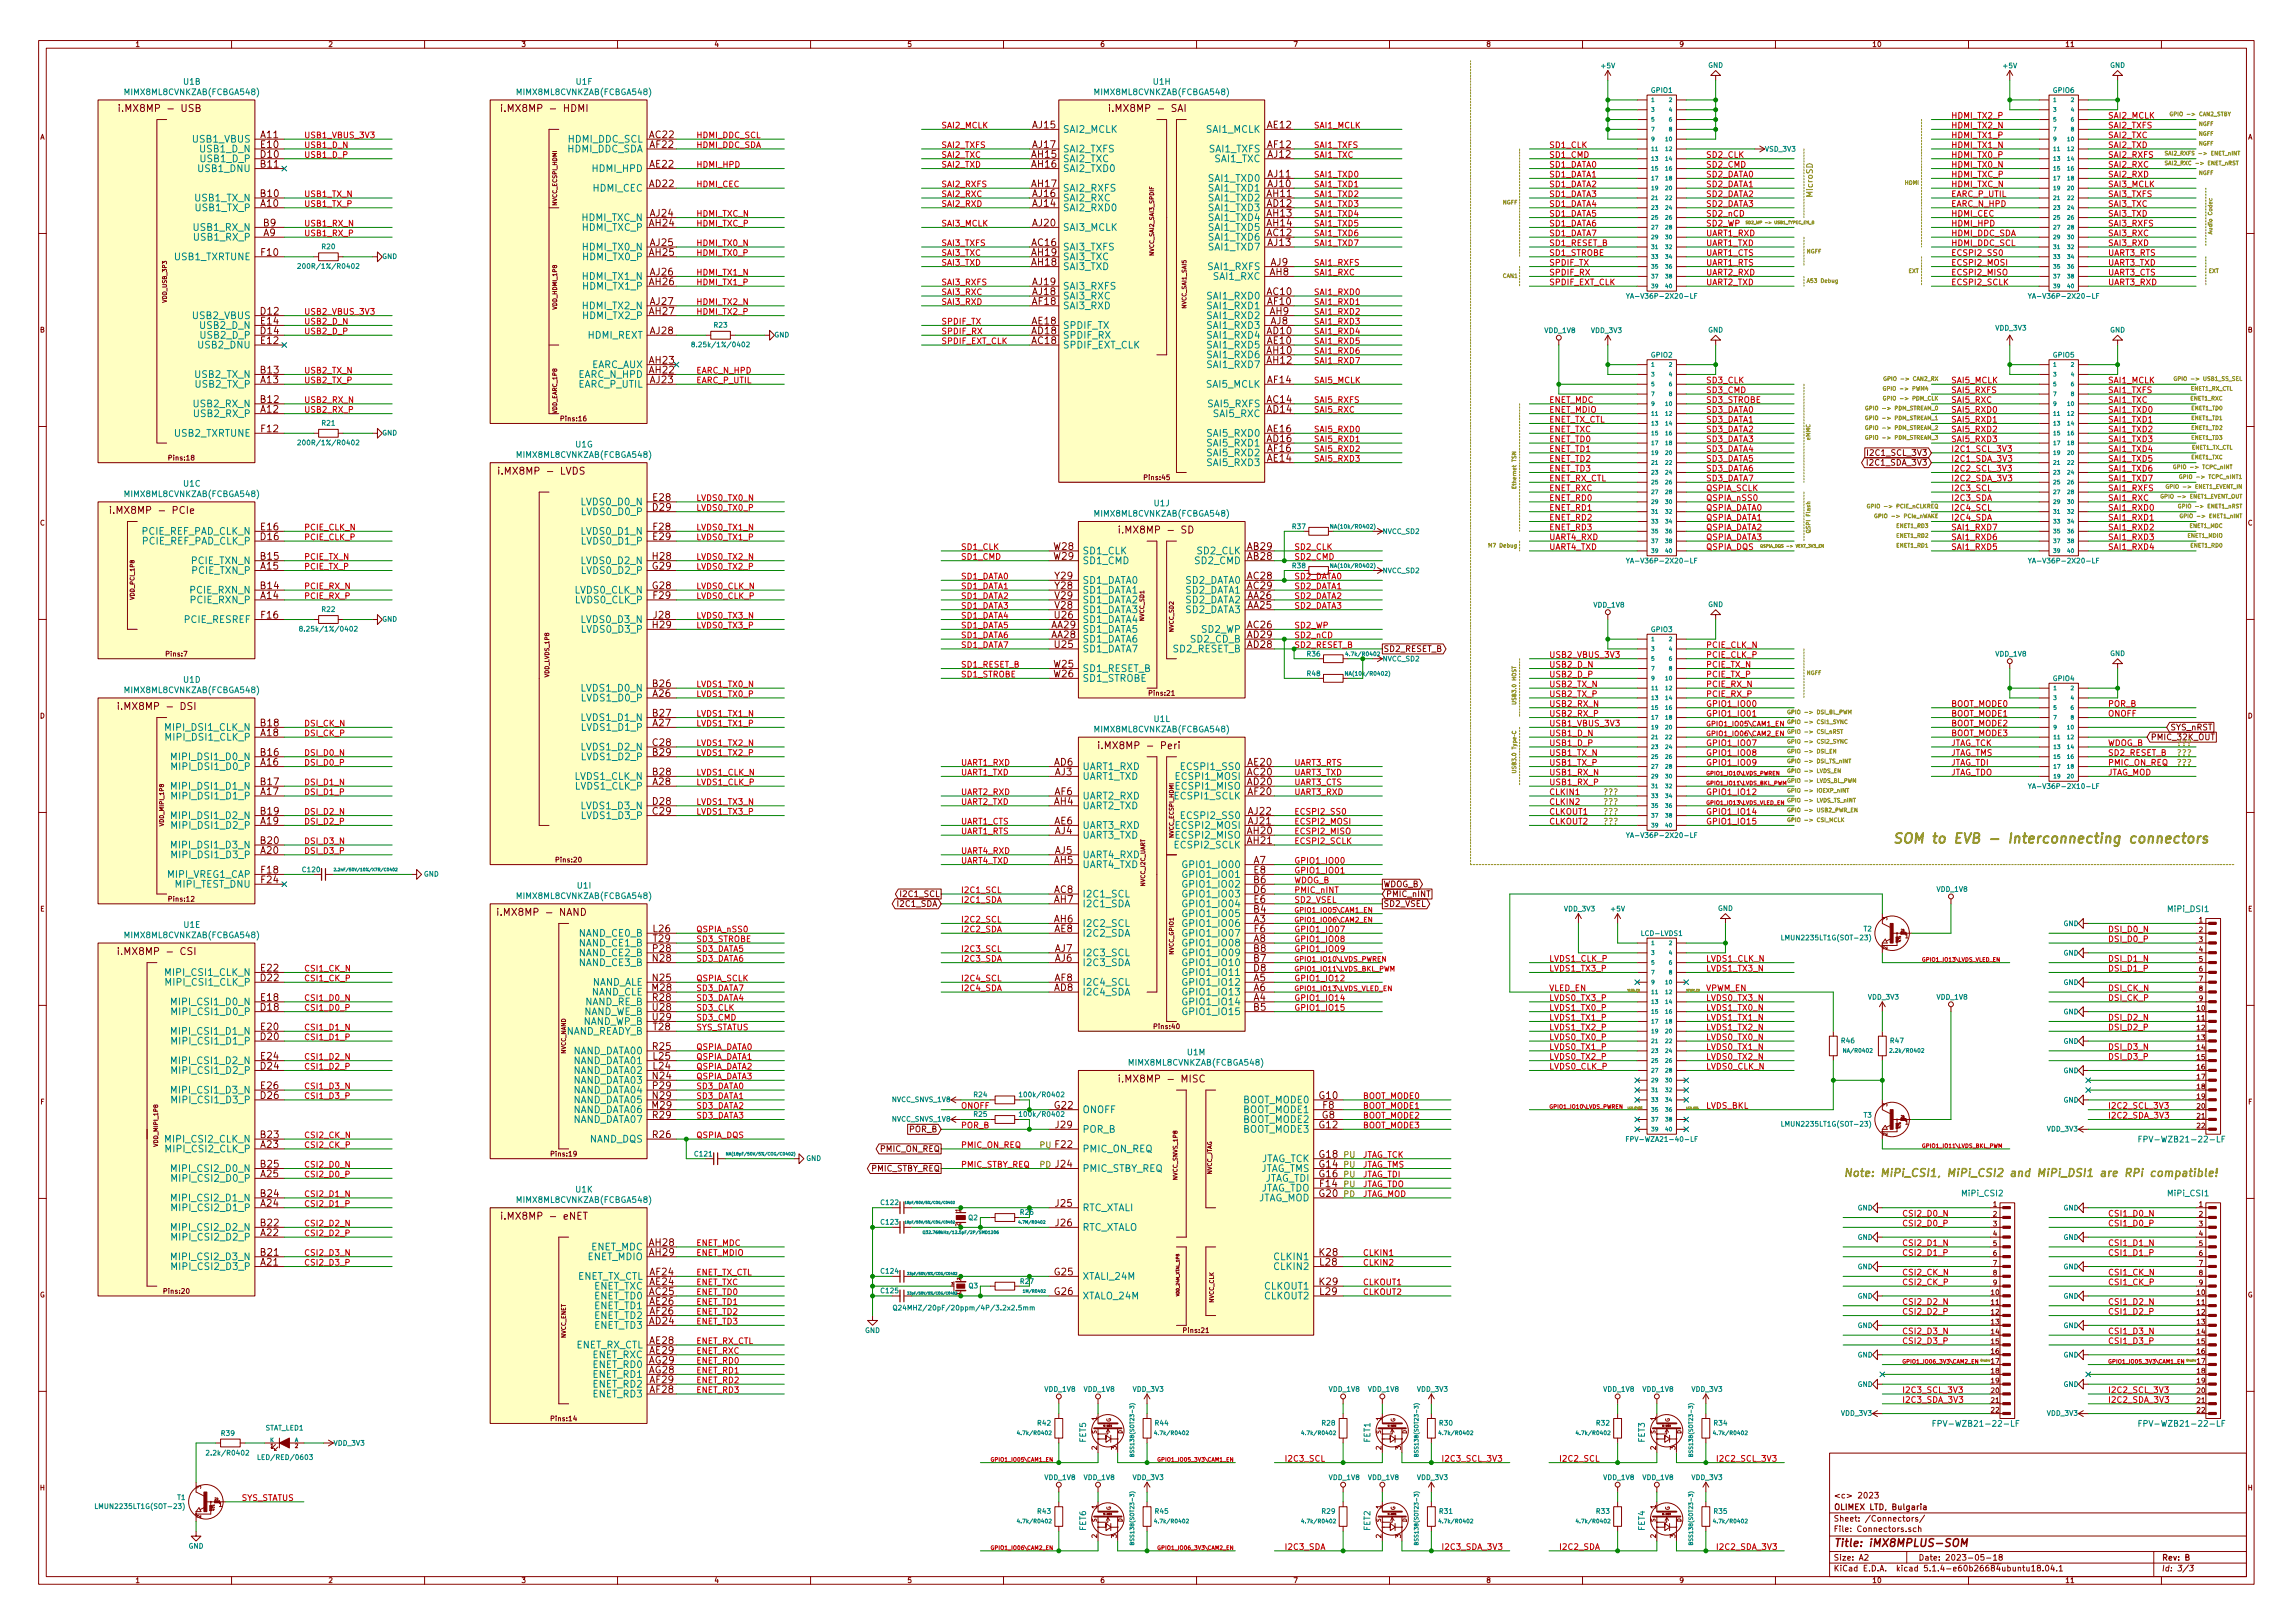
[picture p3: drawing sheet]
<svg xmlns="http://www.w3.org/2000/svg" width="297mm" height="210mm" viewBox="0 0 297 210" stroke-linecap="round" stroke-linejoin="round" font-family="sans-serif">
<defs><g id="words">
<text font-size="1.8" fill="#848400" x="245.1" y="109.3">SOM to EVB - Interconnecting connectors</text>
<text font-size="1.4" fill="#848400" x="238.8" y="152.5">Note: MiPi_CSI1, MiPi_CSI2 and MiPi_DSI1 are RPi compatible!</text>
<text font-size="1.4" fill="#840000" x="237.5" y="200.4">Title: iMX8MPLUS-SOM</text>
<g font-size="1.3" fill="#840000">
<text x="16.2" y="14.5">i.MX8MP - USB</text>
<text x="65.7" y="14.5">i.MX8MP - HDMI</text>
<text x="144.4" y="14.5">i.MX8MP - SAI</text>
<text x="65.2" y="61.5">i.MX8MP - LVDS</text>
<text x="15.1" y="66.6">i.MX8MP - PCIe</text>
<text x="145.7" y="69.1">i.MX8MP - SD</text>
<text x="16.1" y="92">i.MX8MP - DSI</text>
<text x="143.2" y="97">i.MX8MP - Peri</text>
<text x="65.1" y="118.6">i.MX8MP - NAND</text>
<text x="16.1" y="123.7">i.MX8MP - CSI</text>
<text x="145.7" y="140.2">i.MX8MP - MISC</text>
<text x="65.7" y="158">i.MX8MP - eNET</text>
</g>
<g font-size="1.2" fill="#840000">
<text x="33.8" y="17.9">A11</text>
<text x="84.2" y="17.9">AC22</text>
<text x="133.8" y="16.6">AJ15</text>
<text x="164.2" y="16.6">AE12</text>
<text x="33.8" y="21.7">B11</text>
<text x="33.8" y="20.4">D10</text>
<text x="33.8" y="19.2">E10</text>
<text x="84.2" y="21.7">AE22</text>
<text x="84.2" y="19.2">AF22</text>
<text x="133.7" y="20.4">AH15</text>
<text x="133.7" y="21.7">AH16</text>
<text x="133.8" y="19.2">AJ17</text>
<text x="164.2" y="19.2">AF12</text>
<text x="164.3" y="23">AJ11</text>
<text x="164.3" y="20.4">AJ12</text>
<text x="33.8" y="26.8">A10</text>
<text x="33.8" y="25.5">B10</text>
<text x="34.1" y="29.3">B9</text>
<text x="84.2" y="24.3">AD22</text>
<text x="84.2" y="29.3">AH24</text>
<text x="84.3" y="28.1">AJ24</text>
<text x="133.7" y="24.3">AH17</text>
<text x="133.8" y="26.8">AJ14</text>
<text x="133.8" y="25.5">AJ16</text>
<text x="133.8" y="29.3">AJ20</text>
<text x="164.2" y="26.8">AD12</text>
<text x="164.2" y="25.5">AH11</text>
<text x="164.2" y="28.1">AH13</text>
<text x="164.2" y="29.3">AH14</text>
<text x="164.3" y="24.3">AJ10</text>
<text x="33.9" y="33.1">F10</text>
<text x="34.1" y="30.6">A9</text>
<text x="84.2" y="33.1">AH25</text>
<text x="84.3" y="31.9">AJ25</text>
<text x="84.3" y="35.7">AJ26</text>
<text x="133.7" y="31.9">AC16</text>
<text x="133.7" y="34.4">AH18</text>
<text x="133.7" y="33.1">AH19</text>
<text x="164.2" y="30.6">AC12</text>
<text x="164.3" y="31.9">AJ13</text>
<text x="164.5" y="35.7">AH8</text>
<text x="164.6" y="34.4">AJ9</text>
<text x="33.8" y="40.8">D12</text>
<text x="84.2" y="37">AH26</text>
<text x="84.2" y="40.8">AH27</text>
<text x="84.3" y="39.5">AJ27</text>
<text x="133.7" y="39.5">AF18</text>
<text x="133.8" y="38.2">AJ18</text>
<text x="133.8" y="37">AJ19</text>
<text x="164.2" y="38.2">AC10</text>
<text x="164.2" y="39.5">AF10</text>
<text x="164.5" y="40.8">AH9</text>
<text x="33.8" y="43.3">D14</text>
<text x="33.8" y="44.6">E12</text>
<text x="33.8" y="42">E14</text>
<text x="84.2" y="47.1">AH23</text>
<text x="84.3" y="43.3">AJ28</text>
<text x="133.7" y="44.6">AC18</text>
<text x="133.7" y="43.3">AD18</text>
<text x="133.7" y="42">AE18</text>
<text x="164.2" y="43.3">AD10</text>
<text x="164.2" y="45.8">AH10</text>
<text x="164.2" y="47.1">AH12</text>
<text x="164.2" y="44.6">AE10</text>
<text x="164.6" y="42">AJ8</text>
<text x="33.8" y="53.5">A12</text>
<text x="33.8" y="49.7">A13</text>
<text x="33.8" y="52.2">B12</text>
<text x="33.8" y="48.4">B13</text>
<text x="84.2" y="48.4">AH22</text>
<text x="84.3" y="49.7">AJ23</text>
<text x="164.2" y="52.2">AC14</text>
<text x="164.2" y="53.5">AD14</text>
<text x="164.2" y="49.7">AF14</text>
<text x="33.9" y="56">F12</text>
<text x="164.2" y="57.3">AD16</text>
<text x="164.2" y="59.8">AE14</text>
<text x="164.2" y="56">AE16</text>
<text x="164.2" y="58.5">AF16</text>
<text x="84.6" y="64.9">E28</text>
<text x="33.8" y="70">D16</text>
<text x="33.8" y="68.7">E16</text>
<text x="84.6" y="66.2">D29</text>
<text x="84.6" y="70">E29</text>
<text x="84.7" y="68.7">F28</text>
<text x="136.5" y="71.2">W28</text>
<text x="161.6" y="71.2">AB29</text>
<text x="33.8" y="77.6">A14</text>
<text x="33.8" y="73.8">A15</text>
<text x="33.8" y="76.3">B14</text>
<text x="33.8" y="72.5">B15</text>
<text x="84.6" y="76.3">G28</text>
<text x="84.6" y="73.8">G29</text>
<text x="84.6" y="72.5">H28</text>
<text x="84.7" y="77.6">F29</text>
<text x="136.5" y="72.5">W29</text>
<text x="136.7" y="77.6">V29</text>
<text x="136.7" y="76.3">Y28</text>
<text x="136.7" y="75.1">Y29</text>
<text x="161.6" y="77.6">AA26</text>
<text x="161.6" y="72.5">AB28</text>
<text x="161.6" y="75.1">AC28</text>
<text x="161.6" y="76.3">AC29</text>
<text x="33.9" y="80.1">F16</text>
<text x="84.6" y="81.4">H29</text>
<text x="84.7" y="80.1">J28</text>
<text x="136.2" y="82.7">AA28</text>
<text x="136.2" y="81.4">AA29</text>
<text x="136.7" y="83.9">U25</text>
<text x="136.7" y="80.1">U26</text>
<text x="136.7" y="78.9">V28</text>
<text x="161.6" y="78.9">AA25</text>
<text x="161.6" y="81.4">AC26</text>
<text x="161.6" y="83.9">AD28</text>
<text x="161.6" y="82.7">AD29</text>
<text x="84.6" y="89">B26</text>
<text x="136.5" y="86.5">W25</text>
<text x="136.5" y="87.8">W26</text>
<text x="33.8" y="95.4">A18</text>
<text x="33.8" y="94.1">B18</text>
<text x="84.6" y="90.3">A26</text>
<text x="84.6" y="94.1">A27</text>
<text x="84.6" y="92.8">B27</text>
<text x="33.8" y="99.2">A16</text>
<text x="33.8" y="97.9">B16</text>
<text x="33.8" y="101.7">B17</text>
<text x="84.6" y="101.7">A28</text>
<text x="84.6" y="100.5">B28</text>
<text x="84.6" y="97.9">B29</text>
<text x="84.6" y="96.6">C28</text>
<text x="136.6" y="99.2">AD6</text>
<text x="136.7" y="100.5">AJ3</text>
<text x="161.6" y="100.5">AC20</text>
<text x="161.6" y="101.7">AD20</text>
<text x="161.6" y="99.2">AE20</text>
<text x="33.8" y="103">A17</text>
<text x="33.8" y="106.8">A19</text>
<text x="33.8" y="105.5">B19</text>
<text x="84.6" y="105.5">C29</text>
<text x="84.6" y="104.3">D28</text>
<text x="136.6" y="104.3">AH4</text>
<text x="136.6" y="106.8">AE6</text>
<text x="136.6" y="103">AF6</text>
<text x="161.7" y="103">AF20</text>
<text x="161.7" y="106.8">AJ21</text>
<text x="161.7" y="105.5">AJ22</text>
<text x="33.8" y="110.6">A20</text>
<text x="33.8" y="109.3">B20</text>
<text x="33.9" y="113.2">F18</text>
<text x="136.6" y="111.9">AH5</text>
<text x="136.7" y="108.1">AJ4</text>
<text x="136.7" y="110.6">AJ5</text>
<text x="161.6" y="108.1">AH20</text>
<text x="161.6" y="109.3">AH21</text>
<text x="162.4" y="111.9">A7</text>
<text x="162.4" y="113.2">E8</text>
<text x="33.9" y="114.4">F24</text>
<text x="136.6" y="115.7">AC8</text>
<text x="136.6" y="119.5">AH6</text>
<text x="136.6" y="117">AH7</text>
<text x="162.4" y="119.5">A3</text>
<text x="162.4" y="118.2">B4</text>
<text x="162.4" y="114.4">B6</text>
<text x="162.4" y="115.7">D6</text>
<text x="162.4" y="117">E6</text>
<text x="33.8" y="125.9">E22</text>
<text x="84.6" y="124.6">N28</text>
<text x="84.6" y="123.3">P28</text>
<text x="84.7" y="120.8">L26</text>
<text x="84.7" y="122">T29</text>
<text x="136.6" y="120.8">AE8</text>
<text x="136.7" y="124.6">AJ6</text>
<text x="136.7" y="123.3">AJ7</text>
<text x="162.4" y="122">A8</text>
<text x="162.4" y="124.6">B7</text>
<text x="162.4" y="123.3">B8</text>
<text x="162.4" y="125.9">D8</text>
<text x="162.5" y="120.8">F6</text>
<text x="33.8" y="130.9">D18</text>
<text x="33.8" y="127.1">D22</text>
<text x="33.8" y="129.7">E18</text>
<text x="84.5" y="128.4">M28</text>
<text x="84.6" y="127.1">N25</text>
<text x="84.6" y="129.7">R28</text>
<text x="84.6" y="130.9">U28</text>
<text x="136.6" y="128.4">AD8</text>
<text x="136.6" y="127.1">AF8</text>
<text x="162.4" y="129.7">A4</text>
<text x="162.4" y="127.1">A5</text>
<text x="162.4" y="128.4">A6</text>
<text x="162.4" y="130.9">B5</text>
<text x="33.8" y="134.7">D20</text>
<text x="33.8" y="133.5">E20</text>
<text x="33.8" y="137.3">E24</text>
<text x="84.6" y="136">R25</text>
<text x="84.6" y="132.2">U29</text>
<text x="84.7" y="137.3">L25</text>
<text x="84.7" y="133.5">T28</text>
<text x="33.8" y="138.6">D24</text>
<text x="33.8" y="142.4">D26</text>
<text x="33.8" y="141.1">E26</text>
<text x="84.5" y="143.6">M29</text>
<text x="84.6" y="139.8">N24</text>
<text x="84.6" y="142.4">N29</text>
<text x="84.6" y="141.1">P29</text>
<text x="84.7" y="138.6">L24</text>
<text x="136.6" y="143.6">G22</text>
<text x="170.9" y="142.4">G10</text>
<text x="171.4" y="143.6">F8</text>
<text x="33.8" y="148.7">A23</text>
<text x="33.8" y="147.4">B23</text>
<text x="84.6" y="147.4">R26</text>
<text x="84.6" y="144.9">R29</text>
<text x="136.7" y="148.7">F22</text>
<text x="136.8" y="146.2">J29</text>
<text x="170.9" y="146.2">G12</text>
<text x="170.9" y="150">G18</text>
<text x="171.3" y="144.9">G8</text>
<text x="33.8" y="152.5">A25</text>
<text x="33.8" y="155.1">B24</text>
<text x="33.8" y="151.3">B25</text>
<text x="136.8" y="151.3">J24</text>
<text x="170.9" y="151.3">G14</text>
<text x="170.9" y="152.5">G16</text>
<text x="170.9" y="155.1">G20</text>
<text x="171" y="153.8">F14</text>
<text x="33.8" y="160.1">A22</text>
<text x="33.8" y="156.3">A24</text>
<text x="33.8" y="158.9">B22</text>
<text x="84.2" y="161.4">AH28</text>
<text x="136.8" y="156.3">J25</text>
<text x="136.8" y="158.9">J26</text>
<text x="33.8" y="164">A21</text>
<text x="33.8" y="162.7">B21</text>
<text x="84.2" y="167.8">AC25</text>
<text x="84.2" y="162.7">AH29</text>
<text x="84.2" y="166.5">AE24</text>
<text x="84.2" y="165.2">AF24</text>
<text x="136.6" y="165.2">G25</text>
<text x="136.6" y="167.8">G26</text>
<text x="171" y="162.7">K28</text>
<text x="171" y="166.5">K29</text>
<text x="171" y="164">L28</text>
<text x="171" y="167.8">L29</text>
<text x="84.2" y="171.6">AD24</text>
<text x="84.2" y="169">AE26</text>
<text x="84.2" y="170.3">AF26</text>
<text x="84.1" y="177.9">AG28</text>
<text x="84.1" y="176.7">AG29</text>
<text x="84.2" y="174.1">AE28</text>
<text x="84.2" y="175.4">AE29</text>
<text x="84.2" y="179.2">AF29</text>
<text x="84.2" y="180.5">AF28</text>
</g>
<g font-size="1.2" fill="#008484">
<text x="137.7" y="17.2">SAI2_MCLK</text>
<text x="156.3" y="17.2">SAI1_MCLK</text>
<text x="25.1" y="18.5">USB1_VBUS</text>
<text x="25.8" y="22.3">USB1_DNU</text>
<text x="26" y="19.7">USB1_D_N</text>
<text x="26.1" y="21">USB1_D_P</text>
<text x="73.5" y="19.7">HDMI_DDC_SDA</text>
<text x="73.6" y="18.5">HDMI_DDC_SCL</text>
<text x="76.8" y="22.3">HDMI_HPD</text>
<text x="137.7" y="21">SAI2_TXC</text>
<text x="137.7" y="22.3">SAI2_TXD0</text>
<text x="137.7" y="19.7">SAI2_TXFS</text>
<text x="156.7" y="19.7">SAI1_TXFS</text>
<text x="156.7" y="23.6">SAI1_TXD0</text>
<text x="157.4" y="21">SAI1_TXC</text>
<text x="25.2" y="29.9">USB1_RX_N</text>
<text x="25.4" y="26.1">USB1_TX_N</text>
<text x="25.4" y="27.4">USB1_TX_P</text>
<text x="75.4" y="28.6">HDMI_TXC_N</text>
<text x="75.5" y="29.9">HDMI_TXC_P</text>
<text x="76.8" y="24.8">HDMI_CEC</text>
<text x="137.7" y="24.8">SAI2_RXFS</text>
<text x="137.7" y="27.4">SAI2_RXD0</text>
<text x="137.7" y="26.1">SAI2_RXC</text>
<text x="137.7" y="29.9">SAI3_MCLK</text>
<text x="156.7" y="27.4">SAI1_TXD3</text>
<text x="156.7" y="26.1">SAI1_TXD2</text>
<text x="156.7" y="28.6">SAI1_TXD4</text>
<text x="156.7" y="29.9">SAI1_TXD5</text>
<text x="156.7" y="24.8">SAI1_TXD1</text>
<text x="22.7" y="33.7">USB1_TXRTUNE</text>
<text x="25.3" y="31.2">USB1_RX_P</text>
<text x="75.6" y="32.4">HDMI_TX0_N</text>
<text x="75.7" y="33.7">HDMI_TX0_P</text>
<text x="137.7" y="32.4">SAI3_TXFS</text>
<text x="137.7" y="35">SAI3_TXD</text>
<text x="137.7" y="33.7">SAI3_TXC</text>
<text x="156.6" y="35">SAI1_RXFS</text>
<text x="156.7" y="31.2">SAI1_TXD6</text>
<text x="156.7" y="32.4">SAI1_TXD7</text>
<text x="25.1" y="41.3">USB2_VBUS</text>
<text x="75.6" y="36.3">HDMI_TX1_N</text>
<text x="75.6" y="40.1">HDMI_TX2_N</text>
<text x="75.7" y="37.5">HDMI_TX1_P</text>
<text x="75.7" y="41.3">HDMI_TX2_P</text>
<text x="137.7" y="40.1">SAI3_RXD</text>
<text x="137.7" y="38.8">SAI3_RXC</text>
<text x="137.7" y="37.5">SAI3_RXFS</text>
<text x="156.6" y="38.8">SAI1_RXD0</text>
<text x="156.6" y="40.1">SAI1_RXD1</text>
<text x="156.6" y="41.3">SAI1_RXD2</text>
<text x="157.3" y="36.3">SAI1_RXC</text>
<text x="25.8" y="45.1">USB2_DNU</text>
<text x="26" y="42.6">USB2_D_N</text>
<text x="26.1" y="43.9">USB2_D_P</text>
<text x="76.2" y="43.9">HDMI_REXT</text>
<text x="76.5" y="47.7">EARC_AUX</text>
<text x="137.7" y="45.1">SPDIF_EXT_CLK</text>
<text x="137.7" y="43.9">SPDIF_RX</text>
<text x="137.7" y="42.6">SPDIF_TX</text>
<text x="156.6" y="43.9">SAI1_RXD4</text>
<text x="156.6" y="45.1">SAI1_RXD5</text>
<text x="156.6" y="46.4">SAI1_RXD6</text>
<text x="156.6" y="47.7">SAI1_RXD7</text>
<text x="156.6" y="42.6">SAI1_RXD3</text>
<text x="25.2" y="52.8">USB2_RX_N</text>
<text x="25.4" y="49">USB2_TX_N</text>
<text x="25.4" y="50.2">USB2_TX_P</text>
<text x="74.9" y="50.2">EARC_P_UTIL</text>
<text x="74.9" y="49">EARC_N_HPD</text>
<text x="156.3" y="50.2">SAI5_MCLK</text>
<text x="156.6" y="52.8">SAI5_RXFS</text>
<text x="22.7" y="56.6">USB2_TXRTUNE</text>
<text x="25.3" y="54">USB2_RX_P</text>
<text x="156.6" y="57.8">SAI5_RXD1</text>
<text x="156.6" y="56.6">SAI5_RXD0</text>
<text x="156.6" y="59.1">SAI5_RXD2</text>
<text x="157.3" y="54">SAI5_RXC</text>
<text x="75.5" y="65.5">LVDS0_D0_N</text>
<text x="156.6" y="60.4">SAI5_RXD3</text>
<text x="18.3" y="69.3">PCIE_REF_PAD_CLK_N</text>
<text x="18.4" y="70.5">PCIE_REF_PAD_CLK_P</text>
<text x="75.5" y="69.3">LVDS0_D1_N</text>
<text x="75.5" y="66.7">LVDS0_D0_P</text>
<text x="75.5" y="70.5">LVDS0_D1_P</text>
<text x="140.2" y="71.8">SD1_CLK</text>
<text x="155.1" y="71.8">SD2_CLK</text>
<text x="24.7" y="76.9">PCIE_RXN_N</text>
<text x="24.9" y="73.1">PCIE_TXN_N</text>
<text x="24.9" y="74.4">PCIE_TXN_P</text>
<text x="74.5" y="76.9">LVDS0_CLK_N</text>
<text x="75.5" y="73.1">LVDS0_D2_N</text>
<text x="75.5" y="74.4">LVDS0_D2_P</text>
<text x="140.2" y="73.1">SD1_CMD</text>
<text x="140.2" y="76.9">SD1_DATA1</text>
<text x="140.2" y="75.6">SD1_DATA0</text>
<text x="153.6" y="75.6">SD2_DATA0</text>
<text x="153.6" y="76.9">SD2_DATA1</text>
<text x="154.9" y="73.1">SD2_CMD</text>
<text x="23.9" y="80.7">PCIE_RESREF</text>
<text x="24.8" y="78.2">PCIE_RXN_P</text>
<text x="74.6" y="78.2">LVDS0_CLK_P</text>
<text x="75.5" y="80.7">LVDS0_D3_N</text>
<text x="75.5" y="82">LVDS0_D3_P</text>
<text x="140.2" y="83.2">SD1_DATA6</text>
<text x="140.2" y="82">SD1_DATA5</text>
<text x="140.2" y="80.7">SD1_DATA4</text>
<text x="140.2" y="79.4">SD1_DATA3</text>
<text x="140.2" y="78.2">SD1_DATA2</text>
<text x="153.6" y="79.4">SD2_DATA3</text>
<text x="153.6" y="78.2">SD2_DATA2</text>
<text x="154.3" y="83.2">SD2_CD_B</text>
<text x="155.7" y="82">SD2_WP</text>
<text x="75.5" y="89.6">LVDS1_D0_N</text>
<text x="140.2" y="84.5">SD1_DATA7</text>
<text x="140.2" y="87.1">SD1_RESET_B</text>
<text x="140.2" y="88.3">SD1_STROBE</text>
<text x="152" y="84.5">SD2_RESET_B</text>
<text x="21.7" y="94.7">MIPI_DSI1_CLK_N</text>
<text x="21.8" y="95.9">MIPI_DSI1_CLK_P</text>
<text x="75.5" y="93.4">LVDS1_D1_N</text>
<text x="75.5" y="90.9">LVDS1_D0_P</text>
<text x="75.5" y="94.7">LVDS1_D1_P</text>
<text x="22.7" y="98.5">MIPI_DSI1_D0_N</text>
<text x="22.7" y="99.8">MIPI_DSI1_D0_P</text>
<text x="74.5" y="101">LVDS1_CLK_N</text>
<text x="75.5" y="97.2">LVDS1_D2_N</text>
<text x="75.5" y="98.5">LVDS1_D2_P</text>
<text x="140.2" y="99.8">UART1_RXD</text>
<text x="140.2" y="101">UART1_TXD</text>
<text x="152.5" y="101">ECSPI1_MOSI</text>
<text x="153.4" y="99.8">ECSPI1_SS0</text>
<text x="22.7" y="102.3">MIPI_DSI1_D1_N</text>
<text x="22.7" y="106.1">MIPI_DSI1_D2_N</text>
<text x="22.7" y="103.6">MIPI_DSI1_D1_P</text>
<text x="22.7" y="107.4">MIPI_DSI1_D2_P</text>
<text x="74.6" y="102.3">LVDS1_CLK_P</text>
<text x="75.5" y="104.8">LVDS1_D3_N</text>
<text x="75.5" y="106.1">LVDS1_D3_P</text>
<text x="140.2" y="107.4">UART3_RXD</text>
<text x="140.2" y="103.6">UART2_RXD</text>
<text x="140.2" y="104.8">UART2_TXD</text>
<text x="152.3" y="103.6">ECSPI1_SCLK</text>
<text x="152.5" y="102.3">ECSPI1_MISO</text>
<text x="152.5" y="107.4">ECSPI2_MOSI</text>
<text x="153.4" y="106.1">ECSPI2_SS0</text>
<text x="21.8" y="113.7">MIPI_VREG1_CAP</text>
<text x="22.7" y="109.9">MIPI_DSI1_D3_N</text>
<text x="22.7" y="111.2">MIPI_DSI1_D3_P</text>
<text x="140.2" y="112.5">UART4_TXD</text>
<text x="140.2" y="108.6">UART3_TXD</text>
<text x="140.2" y="111.2">UART4_RXD</text>
<text x="152.3" y="109.9">ECSPI2_SCLK</text>
<text x="152.5" y="108.6">ECSPI2_MISO</text>
<text x="153.6" y="112.5">GPIO1_IO00</text>
<text x="153.6" y="113.7">GPIO1_IO01</text>
<text x="22.7" y="115">MIPI_TEST_DNU</text>
<text x="140.2" y="116.3">I2C1_SCL</text>
<text x="140.2" y="117.5">I2C1_SDA</text>
<text x="153.6" y="118.8">GPIO1_IO05</text>
<text x="153.6" y="115">GPIO1_IO02</text>
<text x="153.6" y="116.3">GPIO1_IO03</text>
<text x="153.6" y="117.5">GPIO1_IO04</text>
<text x="75.1" y="121.3">NAND_CE0_B</text>
<text x="75.1" y="125.2">NAND_CE3_B</text>
<text x="75.1" y="123.9">NAND_CE2_B</text>
<text x="75.1" y="122.6">NAND_CE1_B</text>
<text x="140.2" y="121.3">I2C2_SDA</text>
<text x="140.2" y="120.1">I2C2_SCL</text>
<text x="140.2" y="125.2">I2C3_SDA</text>
<text x="140.2" y="123.9">I2C3_SCL</text>
<text x="153.6" y="120.1">GPIO1_IO06</text>
<text x="153.6" y="122.6">GPIO1_IO08</text>
<text x="153.6" y="125.2">GPIO1_IO10</text>
<text x="153.6" y="123.9">GPIO1_IO09</text>
<text x="153.6" y="121.3">GPIO1_IO07</text>
<text x="21.7" y="126.4">MIPI_CSI1_CLK_N</text>
<text x="21.8" y="127.7">MIPI_CSI1_CLK_P</text>
<text x="22.7" y="130.2">MIPI_CSI1_D0_N</text>
<text x="22.7" y="131.5">MIPI_CSI1_D0_P</text>
<text x="75.5" y="131.5">NAND_WE_B</text>
<text x="75.7" y="130.2">NAND_RE_B</text>
<text x="76.6" y="129">NAND_CLE</text>
<text x="76.6" y="127.7">NAND_ALE</text>
<text x="140.2" y="129">I2C4_SDA</text>
<text x="140.2" y="127.7">I2C4_SCL</text>
<text x="153.6" y="130.2">GPIO1_IO14</text>
<text x="153.6" y="127.7">GPIO1_IO12</text>
<text x="153.6" y="129">GPIO1_IO13</text>
<text x="153.6" y="131.5">GPIO1_IO15</text>
<text x="153.6" y="126.4">GPIO1_IO11</text>
<text x="22.7" y="134">MIPI_CSI1_D1_N</text>
<text x="22.7" y="137.9">MIPI_CSI1_D2_N</text>
<text x="22.7" y="135.3">MIPI_CSI1_D1_P</text>
<text x="73.1" y="134">NAND_READY_B</text>
<text x="74.2" y="137.9">NAND_DATA01</text>
<text x="74.2" y="136.6">NAND_DATA00</text>
<text x="75.5" y="132.8">NAND_WP_B</text>
<text x="22.7" y="141.7">MIPI_CSI1_D3_N</text>
<text x="22.7" y="139.1">MIPI_CSI1_D2_P</text>
<text x="22.7" y="142.9">MIPI_CSI1_D3_P</text>
<text x="74.2" y="139.1">NAND_DATA02</text>
<text x="74.2" y="140.4">NAND_DATA03</text>
<text x="74.2" y="142.9">NAND_DATA05</text>
<text x="74.2" y="141.7">NAND_DATA04</text>
<text x="161" y="142.9">BOOT_MODE0</text>
<text x="21.7" y="148">MIPI_CSI2_CLK_N</text>
<text x="21.8" y="149.3">MIPI_CSI2_CLK_P</text>
<text x="74.2" y="144.2">NAND_DATA06</text>
<text x="74.2" y="145.5">NAND_DATA07</text>
<text x="76.4" y="148">NAND_DQS</text>
<text x="140.2" y="149.3">PMIC_ON_REQ</text>
<text x="140.2" y="144.2">ONOFF</text>
<text x="140.2" y="146.7">POR_B</text>
<text x="161" y="144.2">BOOT_MODE1</text>
<text x="161" y="146.7">BOOT_MODE3</text>
<text x="161" y="145.5">BOOT_MODE2</text>
<text x="22.7" y="155.6">MIPI_CSI2_D1_N</text>
<text x="22.7" y="151.8">MIPI_CSI2_D0_N</text>
<text x="22.7" y="153.1">MIPI_CSI2_D0_P</text>
<text x="140.2" y="151.8">PMIC_STBY_REQ</text>
<text x="162.8" y="155.6">JTAG_MOD</text>
<text x="163.1" y="154.4">JTAG_TDO</text>
<text x="163.1" y="151.8">JTAG_TMS</text>
<text x="163.1" y="150.6">JTAG_TCK</text>
<text x="163.7" y="153.1">JTAG_TDI</text>
<text x="22.7" y="159.4">MIPI_CSI2_D2_N</text>
<text x="22.7" y="160.7">MIPI_CSI2_D2_P</text>
<text x="22.7" y="156.9">MIPI_CSI2_D1_P</text>
<text x="76.5" y="162">ENET_MDC</text>
<text x="140.2" y="156.9">RTC_XTALI</text>
<text x="140.2" y="159.4">RTC_XTALO</text>
<text x="22.7" y="163.3">MIPI_CSI2_D3_N</text>
<text x="22.7" y="164.5">MIPI_CSI2_D3_P</text>
<text x="74.6" y="165.8">ENET_TX_CTL</text>
<text x="76.1" y="163.3">ENET_MDIO</text>
<text x="76.8" y="167.1">ENET_TXC</text>
<text x="140.2" y="165.8">XTALI_24M</text>
<text x="163.8" y="167.1">CLKOUT1</text>
<text x="165.2" y="163.3">CLKIN1</text>
<text x="165.2" y="164.5">CLKIN2</text>
<text x="77" y="168.3">ENET_TD0</text>
<text x="77" y="172.1">ENET_TD3</text>
<text x="77" y="169.6">ENET_TD1</text>
<text x="77" y="170.9">ENET_TD2</text>
<text x="140.2" y="168.3">XTALO_24M</text>
<text x="163.8" y="168.3">CLKOUT2</text>
<text x="74.5" y="174.7">ENET_RX_CTL</text>
<text x="76.7" y="176">ENET_RXC</text>
<text x="76.8" y="179.8">ENET_RD2</text>
<text x="76.8" y="178.5">ENET_RD1</text>
<text x="76.8" y="177.2">ENET_RD0</text>
<text x="76.8" y="181">ENET_RD3</text>
</g>
<g font-size="1.1" fill="#008484">
<text x="23.8" y="11">U1B</text>
<text x="74.7" y="11">U1F</text>
<text x="149.4" y="11">U1H</text>
<text x="16.4" y="12.3">MIMX8ML8CVNKZAB(FCBGA548)</text>
<text x="67.2" y="12.3">MIMX8ML8CVNKZAB(FCBGA548)</text>
<text x="142" y="12.3">MIMX8ML8CVNKZAB(FCBGA548)</text>
<text x="67.2" y="59.3">MIMX8ML8CVNKZAB(FCBGA548)</text>
<text x="74.6" y="58">U1G</text>
<text x="16.4" y="64.4">MIMX8ML8CVNKZAB(FCBGA548)</text>
<text x="23.8" y="63">U1C</text>
<text x="149.5" y="65.6">U1J</text>
<text x="142" y="66.9">MIMX8ML8CVNKZAB(FCBGA548)</text>
<text x="16.4" y="89.8">MIMX8ML8CVNKZAB(FCBGA548)</text>
<text x="23.8" y="88.4">U1D</text>
<text x="142" y="94.9">MIMX8ML8CVNKZAB(FCBGA548)</text>
<text x="149.5" y="93.5">U1L</text>
<text x="67.2" y="116.5">MIMX8ML8CVNKZAB(FCBGA548)</text>
<text x="74.8" y="115.1">U1I</text>
<text x="280.9" y="118.1">MiPi_DSI1</text>
<text x="16.4" y="121.5">MIMX8ML8CVNKZAB(FCBGA548)</text>
<text x="23.8" y="120.2">U1E</text>
<text x="153.8" y="136.7">U1M</text>
<text x="146.5" y="138">MIMX8ML8CVNKZAB(FCBGA548)</text>
<text x="278" y="148">FPV-WZB21-22-LF</text>
<text x="67.2" y="155.8">MIMX8ML8CVNKZAB(FCBGA548)</text>
<text x="74.6" y="154.5">U1K</text>
<text x="254.2" y="155">MiPi_CSI2</text>
<text x="280.9" y="155">MiPi_CSI1</text>
<text x="251.3" y="184.8">FPV-WZB21-22-LF</text>
<text x="278" y="184.8">FPV-WZB21-22-LF</text>
<text x="140.7" y="186.9" transform="rotate(-90 140.7 186.9)">FET5</text>
<text x="177.5" y="186.9" transform="rotate(-90 177.5 186.9)">FET1</text>
<text x="213.1" y="186.9" transform="rotate(-90 213.1 186.9)">FET3</text>
<text x="140.7" y="198.3" transform="rotate(-90 140.7 198.3)">FET6</text>
<text x="177.5" y="198.3" transform="rotate(-90 177.5 198.3)">FET2</text>
<text x="213.1" y="198.3" transform="rotate(-90 213.1 198.3)">FET4</text>
</g>
<g font-size="1.1" fill="#c20000">
<text x="39.4" y="17.9">USB1_VBUS_3V3</text>
<text x="90.2" y="17.9">HDMI_DDC_SCL</text>
<text x="121.9" y="16.6">SAI2_MCLK</text>
<text x="170.2" y="16.6">SAI1_MCLK</text>
<text x="252.7" y="15.4">HDMI_TX2_P</text>
<text x="252.7" y="17.9">HDMI_TX1_P</text>
<text x="252.7" y="16.6">HDMI_TX2_N</text>
<text x="273" y="15.4">SAI2_MCLK</text>
<text x="273" y="16.6">SAI2_TXFS</text>
<text x="273" y="17.9">SAI2_TXC</text>
<text x="39.4" y="20.4">USB1_D_P</text>
<text x="39.4" y="19.2">USB1_D_N</text>
<text x="90.2" y="19.2">HDMI_DDC_SDA</text>
<text x="90.2" y="21.7">HDMI_HPD</text>
<text x="121.9" y="19.2">SAI2_TXFS</text>
<text x="121.9" y="21.7">SAI2_TXD</text>
<text x="121.9" y="20.4">SAI2_TXC</text>
<text x="170.2" y="23">SAI1_TXD0</text>
<text x="170.2" y="20.4">SAI1_TXC</text>
<text x="170.2" y="19.2">SAI1_TXFS</text>
<text x="200.7" y="20.4">SD1_CMD</text>
<text x="200.7" y="19.2">SD1_CLK</text>
<text x="200.7" y="21.7">SD1_DATA0</text>
<text x="200.7" y="23">SD1_DATA1</text>
<text x="221" y="21.7">SD2_CMD</text>
<text x="221" y="20.4">SD2_CLK</text>
<text x="221" y="23">SD2_DATA0</text>
<text x="252.7" y="23">HDMI_TXC_P</text>
<text x="252.7" y="21.7">HDMI_TX0_N</text>
<text x="252.7" y="20.4">HDMI_TX0_P</text>
<text x="252.7" y="19.2">HDMI_TX1_N</text>
<text x="273" y="23">SAI2_RXD</text>
<text x="273" y="19.2">SAI2_TXD</text>
<text x="273" y="20.4">SAI2_RXFS</text>
<text x="273" y="21.7">SAI2_RXC</text>
<text x="39.4" y="25.5">USB1_TX_N</text>
<text x="39.4" y="26.8">USB1_TX_P</text>
<text x="39.4" y="29.3">USB1_RX_N</text>
<text x="90.2" y="24.3">HDMI_CEC</text>
<text x="90.2" y="28.1">HDMI_TXC_N</text>
<text x="90.2" y="29.3">HDMI_TXC_P</text>
<text x="121.9" y="24.3">SAI2_RXFS</text>
<text x="121.9" y="29.3">SAI3_MCLK</text>
<text x="121.9" y="26.8">SAI2_RXD</text>
<text x="121.9" y="25.5">SAI2_RXC</text>
<text x="170.2" y="29.3">SAI1_TXD5</text>
<text x="170.2" y="28.1">SAI1_TXD4</text>
<text x="170.2" y="26.8">SAI1_TXD3</text>
<text x="170.2" y="25.5">SAI1_TXD2</text>
<text x="170.2" y="24.3">SAI1_TXD1</text>
<text x="200.7" y="24.3">SD1_DATA2</text>
<text x="200.7" y="25.5">SD1_DATA3</text>
<text x="200.7" y="26.8">SD1_DATA4</text>
<text x="200.7" y="28.1">SD1_DATA5</text>
<text x="200.7" y="29.3">SD1_DATA6</text>
<text x="221" y="28.1">SD2_nCD</text>
<text x="221" y="24.3">SD2_DATA1</text>
<text x="221" y="25.5">SD2_DATA2</text>
<text x="221" y="26.8">SD2_DATA3</text>
<text x="221" y="29.3">SD2_WP</text>
<text x="252.7" y="24.3">HDMI_TXC_N</text>
<text x="252.7" y="29.3">HDMI_HPD</text>
<text x="252.7" y="28.1">HDMI_CEC</text>
<text x="252.7" y="26.8">EARC_N_HPD</text>
<text x="252.7" y="25.5">EARC_P_UTIL</text>
<text x="273" y="24.3">SAI3_MCLK</text>
<text x="273" y="28.1">SAI3_TXD</text>
<text x="273" y="29.3">SAI3_RXFS</text>
<text x="273" y="25.5">SAI3_TXFS</text>
<text x="273" y="26.8">SAI3_TXC</text>
<text x="39.4" y="30.6">USB1_RX_P</text>
<text x="90.2" y="35.7">HDMI_TX1_N</text>
<text x="90.2" y="31.9">HDMI_TX0_N</text>
<text x="90.2" y="33.1">HDMI_TX0_P</text>
<text x="121.9" y="34.4">SAI3_TXD</text>
<text x="121.9" y="33.1">SAI3_TXC</text>
<text x="121.9" y="31.9">SAI3_TXFS</text>
<text x="170.2" y="30.6">SAI1_TXD6</text>
<text x="170.2" y="35.7">SAI1_RXC</text>
<text x="170.2" y="34.4">SAI1_RXFS</text>
<text x="170.2" y="31.9">SAI1_TXD7</text>
<text x="200.7" y="34.4">SPDIF_TX</text>
<text x="200.7" y="35.7">SPDIF_RX</text>
<text x="200.7" y="30.6">SD1_DATA7</text>
<text x="200.7" y="31.9">SD1_RESET_B</text>
<text x="200.7" y="33.1">SD1_STROBE</text>
<text x="221" y="34.4">UART1_RTS</text>
<text x="221" y="33.1">UART1_CTS</text>
<text x="221" y="35.7">UART2_RXD</text>
<text x="221" y="31.9">UART1_TXD</text>
<text x="221" y="30.6">UART1_RXD</text>
<text x="252.7" y="35.7">ECSPI2_MISO</text>
<text x="252.7" y="34.4">ECSPI2_MOSI</text>
<text x="252.7" y="33.1">ECSPI2_SS0</text>
<text x="252.7" y="31.9">HDMI_DDC_SCL</text>
<text x="252.7" y="30.6">HDMI_DDC_SDA</text>
<text x="273" y="30.6">SAI3_RXC</text>
<text x="273" y="31.9">SAI3_RXD</text>
<text x="273" y="35.7">UART3_CTS</text>
<text x="273" y="34.4">UART3_TXD</text>
<text x="273" y="33.1">UART3_RTS</text>
<text x="39.4" y="40.8">USB2_VBUS_3V3</text>
<text x="90.2" y="39.5">HDMI_TX2_N</text>
<text x="90.2" y="40.8">HDMI_TX2_P</text>
<text x="90.2" y="37">HDMI_TX1_P</text>
<text x="121.9" y="39.5">SAI3_RXD</text>
<text x="121.9" y="38.2">SAI3_RXC</text>
<text x="121.9" y="37">SAI3_RXFS</text>
<text x="170.2" y="40.8">SAI1_RXD2</text>
<text x="170.2" y="39.5">SAI1_RXD1</text>
<text x="170.2" y="38.2">SAI1_RXD0</text>
<text x="200.7" y="37">SPDIF_EXT_CLK</text>
<text x="221" y="37">UART2_TXD</text>
<text x="252.7" y="37">ECSPI2_SCLK</text>
<text x="273" y="37">UART3_RXD</text>
<text x="39.4" y="43.3">USB2_D_P</text>
<text x="39.4" y="42">USB2_D_N</text>
<text x="121.9" y="44.6">SPDIF_EXT_CLK</text>
<text x="121.9" y="43.3">SPDIF_RX</text>
<text x="121.9" y="42">SPDIF_TX</text>
<text x="170.2" y="44.6">SAI1_RXD5</text>
<text x="170.2" y="47.1">SAI1_RXD7</text>
<text x="170.2" y="45.8">SAI1_RXD6</text>
<text x="170.2" y="43.3">SAI1_RXD4</text>
<text x="170.2" y="42">SAI1_RXD3</text>
<text x="39.4" y="53.5">USB2_RX_P</text>
<text x="39.4" y="52.2">USB2_RX_N</text>
<text x="39.4" y="49.7">USB2_TX_P</text>
<text x="39.4" y="48.4">USB2_TX_N</text>
<text x="90.2" y="48.4">EARC_N_HPD</text>
<text x="90.2" y="49.7">EARC_P_UTIL</text>
<text x="170.2" y="53.5">SAI5_RXC</text>
<text x="170.2" y="52.2">SAI5_RXFS</text>
<text x="170.2" y="49.7">SAI5_MCLK</text>
<text x="200.7" y="52.2">ENET_MDC</text>
<text x="200.7" y="53.5">ENET_MDIO</text>
<text x="221" y="52.2">SD3_STROBE</text>
<text x="221" y="49.7">SD3_CLK</text>
<text x="221" y="50.9">SD3_CMD</text>
<text x="221" y="53.5">SD3_DATA0</text>
<text x="252.7" y="53.5">SAI5_RXD0</text>
<text x="252.7" y="52.2">SAI5_RXC</text>
<text x="252.7" y="50.9">SAI5_RXFS</text>
<text x="252.7" y="49.7">SAI5_MCLK</text>
<text x="273" y="49.7">SAI1_MCLK</text>
<text x="273" y="50.9">SAI1_TXFS</text>
<text x="273" y="52.2">SAI1_TXC</text>
<text x="273" y="53.5">SAI1_TXD0</text>
<text x="170.2" y="56">SAI5_RXD0</text>
<text x="170.2" y="59.8">SAI5_RXD3</text>
<text x="170.2" y="57.3">SAI5_RXD1</text>
<text x="170.2" y="58.5">SAI5_RXD2</text>
<text x="200.7" y="58.5">ENET_TD1</text>
<text x="200.7" y="54.7">ENET_TX_CTL</text>
<text x="200.7" y="59.8">ENET_TD2</text>
<text x="200.7" y="57.3">ENET_TD0</text>
<text x="200.7" y="56">ENET_TXC</text>
<text x="221" y="59.8">SD3_DATA5</text>
<text x="221" y="58.5">SD3_DATA4</text>
<text x="221" y="57.3">SD3_DATA3</text>
<text x="221" y="56">SD3_DATA2</text>
<text x="221" y="54.7">SD3_DATA1</text>
<text x="252.7" y="57.3">SAI5_RXD3</text>
<text x="252.7" y="56">SAI5_RXD2</text>
<text x="252.7" y="54.7">SAI5_RXD1</text>
<text x="252.7" y="59.8">I2C1_SDA_3V3</text>
<text x="252.7" y="58.5">I2C1_SCL_3V3</text>
<text x="273" y="58.5">SAI1_TXD4</text>
<text x="273" y="59.8">SAI1_TXD5</text>
<text x="273" y="57.3">SAI1_TXD3</text>
<text x="273" y="54.7">SAI1_TXD1</text>
<text x="273" y="56">SAI1_TXD2</text>
<text x="90.2" y="64.9">LVDS0_TX0_N</text>
<text x="200.7" y="64.9">ENET_RD0</text>
<text x="200.7" y="61.1">ENET_TD3</text>
<text x="200.7" y="62.4">ENET_RX_CTL</text>
<text x="200.7" y="63.6">ENET_RXC</text>
<text x="221" y="63.6">QSPIA_SCLK</text>
<text x="221" y="61.1">SD3_DATA6</text>
<text x="221" y="64.9">QSPIA_nSS0</text>
<text x="221" y="62.4">SD3_DATA7</text>
<text x="252.7" y="61.1">I2C2_SCL_3V3</text>
<text x="252.7" y="63.6">I2C3_SCL</text>
<text x="252.7" y="64.9">I2C3_SDA</text>
<text x="252.7" y="62.4">I2C2_SDA_3V3</text>
<text x="273" y="61.1">SAI1_TXD6</text>
<text x="273" y="62.4">SAI1_TXD7</text>
<text x="273" y="63.6">SAI1_RXFS</text>
<text x="273" y="64.9">SAI1_RXC</text>
<text x="39.4" y="68.7">PCIE_CLK_N</text>
<text x="39.4" y="70">PCIE_CLK_P</text>
<text x="90.2" y="66.2">LVDS0_TX0_P</text>
<text x="90.2" y="68.7">LVDS0_TX1_N</text>
<text x="90.2" y="70">LVDS0_TX1_P</text>
<text x="124.5" y="71.2">SD1_CLK</text>
<text x="167.6" y="71.2">SD2_CLK</text>
<text x="200.7" y="71.2">UART4_TXD</text>
<text x="200.7" y="70">UART4_RXD</text>
<text x="200.7" y="66.2">ENET_RD1</text>
<text x="200.7" y="67.4">ENET_RD2</text>
<text x="200.7" y="68.7">ENET_RD3</text>
<text x="221" y="67.4">QSPIA_DATA1</text>
<text x="221" y="70">QSPIA_DATA3</text>
<text x="221" y="68.7">QSPIA_DATA2</text>
<text x="221" y="66.2">QSPIA_DATA0</text>
<text x="221" y="71.2">QSPIA_DQS</text>
<text x="252.7" y="67.4">I2C4_SDA</text>
<text x="252.7" y="66.2">I2C4_SCL</text>
<text x="252.7" y="70">SAI1_RXD6</text>
<text x="252.7" y="71.2">SAI1_RXD5</text>
<text x="252.7" y="68.7">SAI1_RXD7</text>
<text x="273" y="66.2">SAI1_RXD0</text>
<text x="273" y="67.4">SAI1_RXD1</text>
<text x="273" y="68.7">SAI1_RXD2</text>
<text x="273" y="70">SAI1_RXD3</text>
<text x="273" y="71.2">SAI1_RXD4</text>
<text x="39.4" y="77.6">PCIE_RX_P</text>
<text x="39.4" y="76.3">PCIE_RX_N</text>
<text x="39.4" y="73.8">PCIE_TX_P</text>
<text x="39.4" y="72.5">PCIE_TX_N</text>
<text x="90.2" y="72.5">LVDS0_TX2_N</text>
<text x="90.2" y="76.3">LVDS0_CLK_N</text>
<text x="90.2" y="77.6">LVDS0_CLK_P</text>
<text x="90.2" y="73.8">LVDS0_TX2_P</text>
<text x="124.5" y="77.6">SD1_DATA2</text>
<text x="124.5" y="76.3">SD1_DATA1</text>
<text x="124.5" y="75.1">SD1_DATA0</text>
<text x="124.5" y="72.5">SD1_CMD</text>
<text x="167.6" y="72.5">SD2_CMD</text>
<text x="167.6" y="75.1">SD2_DATA0</text>
<text x="167.6" y="77.6">SD2_DATA2</text>
<text x="167.6" y="76.3">SD2_DATA1</text>
<text x="90.2" y="80.1">LVDS0_TX3_N</text>
<text x="90.2" y="81.4">LVDS0_TX3_P</text>
<text x="124.5" y="78.9">SD1_DATA3</text>
<text x="124.5" y="80.1">SD1_DATA4</text>
<text x="124.5" y="83.9">SD1_DATA7</text>
<text x="124.5" y="82.7">SD1_DATA6</text>
<text x="124.5" y="81.4">SD1_DATA5</text>
<text x="167.6" y="82.7">SD2_nCD</text>
<text x="167.6" y="81.4">SD2_WP</text>
<text x="167.6" y="78.9">SD2_DATA3</text>
<text x="221" y="83.9">PCIE_CLK_N</text>
<text x="90.2" y="89">LVDS1_TX0_N</text>
<text x="124.5" y="87.8">SD1_STROBE</text>
<text x="124.5" y="86.5">SD1_RESET_B</text>
<text x="200.7" y="89">USB2_TX_N</text>
<text x="200.7" y="87.8">USB2_D_P</text>
<text x="200.7" y="86.5">USB2_D_N</text>
<text x="200.7" y="85.2">USB2_VBUS_3V3</text>
<text x="221" y="85.2">PCIE_CLK_P</text>
<text x="221" y="86.5">PCIE_TX_N</text>
<text x="221" y="87.8">PCIE_TX_P</text>
<text x="221" y="89">PCIE_RX_N</text>
<text x="39.4" y="94.1">DSI_CK_N</text>
<text x="39.4" y="95.4">DSI_CK_P</text>
<text x="90.2" y="92.8">LVDS1_TX1_N</text>
<text x="90.2" y="94.1">LVDS1_TX1_P</text>
<text x="90.2" y="90.3">LVDS1_TX0_P</text>
<text x="200.7" y="90.3">USB2_TX_P</text>
<text x="200.7" y="91.6">USB2_RX_N</text>
<text x="200.7" y="92.8">USB2_RX_P</text>
<text x="200.7" y="94.1">USB1_VBUS_3V3</text>
<text x="200.7" y="95.4">USB1_D_N</text>
<text x="221" y="92.8">GPIO1_IO01</text>
<text x="221" y="91.6">GPIO1_IO00</text>
<text x="221" y="90.3">PCIE_RX_P</text>
<text x="252.7" y="95.4">BOOT_MODE3</text>
<text x="252.7" y="94.1">BOOT_MODE2</text>
<text x="252.7" y="92.8">BOOT_MODE1</text>
<text x="252.7" y="91.6">BOOT_MODE0</text>
<text x="273" y="92.8">ONOFF</text>
<text x="273" y="91.6">POR_B</text>
<text x="39.4" y="97.9">DSI_D0_N</text>
<text x="39.4" y="99.2">DSI_D0_P</text>
<text x="39.4" y="101.7">DSI_D1_N</text>
<text x="90.2" y="96.6">LVDS1_TX2_N</text>
<text x="90.2" y="97.9">LVDS1_TX2_P</text>
<text x="90.2" y="100.5">LVDS1_CLK_N</text>
<text x="90.2" y="101.7">LVDS1_CLK_P</text>
<text x="124.5" y="100.5">UART1_TXD</text>
<text x="124.5" y="99.2">UART1_RXD</text>
<text x="167.6" y="99.2">UART3_RTS</text>
<text x="167.6" y="100.5">UART3_TXD</text>
<text x="167.6" y="101.7">UART3_CTS</text>
<text x="200.7" y="101.7">USB1_RX_P</text>
<text x="200.7" y="96.6">USB1_D_P</text>
<text x="200.7" y="97.9">USB1_TX_N</text>
<text x="200.7" y="99.2">USB1_TX_P</text>
<text x="200.7" y="100.5">USB1_RX_N</text>
<text x="221" y="99.2">GPIO1_IO09</text>
<text x="221" y="97.9">GPIO1_IO08</text>
<text x="221" y="96.6">GPIO1_IO07</text>
<text x="252.7" y="97.9">JTAG_TMS</text>
<text x="252.7" y="100.5">JTAG_TDO</text>
<text x="252.7" y="99.2">JTAG_TDI</text>
<text x="252.7" y="96.6">JTAG_TCK</text>
<text x="273" y="96.6">WDOG_B</text>
<text x="273" y="97.9">SD2_RESET_B</text>
<text x="273" y="99.2">PMIC_ON_REQ</text>
<text x="273" y="100.5">JTAG_MOD</text>
<text x="39.4" y="103">DSI_D1_P</text>
<text x="39.4" y="105.5">DSI_D2_N</text>
<text x="39.4" y="106.8">DSI_D2_P</text>
<text x="90.2" y="105.5">LVDS1_TX3_P</text>
<text x="90.2" y="104.3">LVDS1_TX3_N</text>
<text x="124.5" y="106.8">UART1_CTS</text>
<text x="124.5" y="104.3">UART2_TXD</text>
<text x="124.5" y="103">UART2_RXD</text>
<text x="167.6" y="106.8">ECSPI2_MOSI</text>
<text x="167.6" y="105.5">ECSPI2_SS0</text>
<text x="167.6" y="103">UART3_RXD</text>
<text x="200.7" y="106.8">CLKOUT2</text>
<text x="200.7" y="105.5">CLKOUT1</text>
<text x="200.7" y="104.3">CLKIN2</text>
<text x="200.7" y="103">CLKIN1</text>
<text x="221" y="106.8">GPIO1_IO15</text>
<text x="221" y="103">GPIO1_IO12</text>
<text x="221" y="105.5">GPIO1_IO14</text>
<text x="39.4" y="109.3">DSI_D3_N</text>
<text x="39.4" y="110.6">DSI_D3_P</text>
<text x="124.5" y="111.9">UART4_TXD</text>
<text x="124.5" y="110.6">UART4_RXD</text>
<text x="124.5" y="108.1">UART1_RTS</text>
<text x="167.6" y="113.2">GPIO1_IO01</text>
<text x="167.6" y="109.3">ECSPI2_SCLK</text>
<text x="167.6" y="111.9">GPIO1_IO00</text>
<text x="167.6" y="108.1">ECSPI2_MISO</text>
<text x="124.5" y="115.7">I2C1_SCL</text>
<text x="124.5" y="119.5">I2C2_SCL</text>
<text x="124.5" y="117">I2C1_SDA</text>
<text x="167.6" y="114.4">WDOG_B</text>
<text x="167.6" y="115.7">PMIC_nINT</text>
<text x="167.6" y="117">SD2_VSEL</text>
<text x="39.4" y="125.9">CSI1_CK_N</text>
<text x="90.2" y="120.8">QSPIA_nSS0</text>
<text x="90.2" y="122">SD3_STROBE</text>
<text x="90.2" y="123.3">SD3_DATA5</text>
<text x="90.2" y="124.6">SD3_DATA6</text>
<text x="124.5" y="124.6">I2C3_SDA</text>
<text x="124.5" y="123.3">I2C3_SCL</text>
<text x="124.5" y="120.8">I2C2_SDA</text>
<text x="167.6" y="120.8">GPIO1_IO07</text>
<text x="167.6" y="123.3">GPIO1_IO09</text>
<text x="167.6" y="122">GPIO1_IO08</text>
<text x="200.7" y="125.9">LVDS1_TX3_P</text>
<text x="200.7" y="124.6">LVDS1_CLK_P</text>
<text x="221" y="124.6">LVDS1_CLK_N</text>
<text x="221" y="125.9">LVDS1_TX3_N</text>
<text x="273" y="125.9">DSI_D1_P</text>
<text x="273" y="124.6">DSI_D1_N</text>
<text x="273" y="122">DSI_D0_P</text>
<text x="273" y="120.8">DSI_D0_N</text>
<text x="39.4" y="127.1">CSI1_CK_P</text>
<text x="39.4" y="129.7">CSI1_D0_N</text>
<text x="39.4" y="130.9">CSI1_D0_P</text>
<text x="90.2" y="130.9">SD3_CLK</text>
<text x="90.2" y="129.7">SD3_DATA4</text>
<text x="90.2" y="128.4">SD3_DATA7</text>
<text x="90.2" y="127.1">QSPIA_SCLK</text>
<text x="124.5" y="127.1">I2C4_SCL</text>
<text x="124.5" y="128.4">I2C4_SDA</text>
<text x="167.6" y="129.7">GPIO1_IO14</text>
<text x="167.6" y="130.9">GPIO1_IO15</text>
<text x="167.6" y="127.1">GPIO1_IO12</text>
<text x="200.7" y="128.4">VLED_EN</text>
<text x="200.7" y="129.7">LVDS0_TX3_P</text>
<text x="200.7" y="130.9">LVDS1_TX0_P</text>
<text x="221" y="128.4">VPWM_EN</text>
<text x="221" y="129.7">LVDS0_TX3_N</text>
<text x="221" y="130.9">LVDS1_TX0_N</text>
<text x="273" y="128.4">DSI_CK_N</text>
<text x="273" y="129.7">DSI_CK_P</text>
<text x="39.4" y="137.3">CSI1_D2_N</text>
<text x="39.4" y="133.5">CSI1_D1_N</text>
<text x="39.4" y="134.7">CSI1_D1_P</text>
<text x="90.2" y="133.5">SYS_STATUS</text>
<text x="90.2" y="137.3">QSPIA_DATA1</text>
<text x="90.2" y="136">QSPIA_DATA0</text>
<text x="90.2" y="132.2">SD3_CMD</text>
<text x="200.7" y="133.5">LVDS1_TX2_P</text>
<text x="200.7" y="132.2">LVDS1_TX1_P</text>
<text x="200.7" y="137.3">LVDS0_TX2_P</text>
<text x="200.7" y="136">LVDS0_TX1_P</text>
<text x="200.7" y="134.7">LVDS0_TX0_P</text>
<text x="221" y="133.5">LVDS1_TX2_N</text>
<text x="221" y="132.2">LVDS1_TX1_N</text>
<text x="221" y="134.7">LVDS0_TX0_N</text>
<text x="221" y="137.3">LVDS0_TX2_N</text>
<text x="221" y="136">LVDS0_TX1_N</text>
<text x="273" y="137.3">DSI_D3_P</text>
<text x="273" y="136">DSI_D3_N</text>
<text x="273" y="133.5">DSI_D2_P</text>
<text x="273" y="132.2">DSI_D2_N</text>
<text x="39.4" y="142.4">CSI1_D3_P</text>
<text x="39.4" y="141.1">CSI1_D3_N</text>
<text x="39.4" y="138.6">CSI1_D2_P</text>
<text x="90.2" y="138.6">QSPIA_DATA2</text>
<text x="90.2" y="139.8">QSPIA_DATA3</text>
<text x="90.2" y="143.6">SD3_DATA2</text>
<text x="90.2" y="142.4">SD3_DATA1</text>
<text x="90.2" y="141.1">SD3_DATA0</text>
<text x="124.5" y="143.6">ONOFF</text>
<text x="176.5" y="142.4">BOOT_MODE0</text>
<text x="176.5" y="143.6">BOOT_MODE1</text>
<text x="200.7" y="138.6">LVDS0_CLK_P</text>
<text x="221" y="143.6">LVDS_BKL</text>
<text x="221" y="138.6">LVDS0_CLK_N</text>
<text x="273" y="143.6">I2C2_SCL_3V3</text>
<text x="39.4" y="147.4">CSI2_CK_N</text>
<text x="39.4" y="148.7">CSI2_CK_P</text>
<text x="90.2" y="144.9">SD3_DATA3</text>
<text x="90.2" y="147.4">QSPIA_DQS</text>
<text x="124.5" y="148.7">PMIC_ON_REQ</text>
<text x="124.5" y="146.2">POR_B</text>
<text x="176.5" y="150">JTAG_TCK</text>
<text x="176.5" y="144.9">BOOT_MODE2</text>
<text x="176.5" y="146.2">BOOT_MODE3</text>
<text x="273" y="144.9">I2C2_SDA_3V3</text>
<text x="39.4" y="155.1">CSI2_D1_N</text>
<text x="39.4" y="152.5">CSI2_D0_P</text>
<text x="39.4" y="151.3">CSI2_D0_N</text>
<text x="124.5" y="151.3">PMIC_STBY_REQ</text>
<text x="176.5" y="151.3">JTAG_TMS</text>
<text x="176.5" y="155.1">JTAG_MOD</text>
<text x="176.5" y="153.8">JTAG_TDO</text>
<text x="176.5" y="152.5">JTAG_TDI</text>
<text x="39.4" y="156.3">CSI2_D1_P</text>
<text x="39.4" y="158.9">CSI2_D2_N</text>
<text x="39.4" y="160.1">CSI2_D2_P</text>
<text x="90.2" y="161.4">ENET_MDC</text>
<text x="246.4" y="158.9">CSI2_D0_P</text>
<text x="246.4" y="157.6">CSI2_D0_N</text>
<text x="246.4" y="161.4">CSI2_D1_N</text>
<text x="273" y="161.4">CSI1_D1_N</text>
<text x="273" y="158.9">CSI1_D0_P</text>
<text x="273" y="157.6">CSI1_D0_N</text>
<text x="39.4" y="162.7">CSI2_D3_N</text>
<text x="39.4" y="164">CSI2_D3_P</text>
<text x="90.2" y="166.5">ENET_TXC</text>
<text x="90.2" y="165.2">ENET_TX_CTL</text>
<text x="90.2" y="162.7">ENET_MDIO</text>
<text x="90.2" y="167.8">ENET_TD0</text>
<text x="176.5" y="162.7">CLKIN1</text>
<text x="176.5" y="167.8">CLKOUT2</text>
<text x="176.5" y="166.5">CLKOUT1</text>
<text x="176.5" y="164">CLKIN2</text>
<text x="246.4" y="162.7">CSI2_D1_P</text>
<text x="246.4" y="165.2">CSI2_CK_N</text>
<text x="246.4" y="166.5">CSI2_CK_P</text>
<text x="273" y="162.7">CSI1_D1_P</text>
<text x="273" y="166.5">CSI1_CK_P</text>
<text x="273" y="165.2">CSI1_CK_N</text>
<text x="90.2" y="171.6">ENET_TD3</text>
<text x="90.2" y="170.3">ENET_TD2</text>
<text x="90.2" y="169">ENET_TD1</text>
<text x="246.4" y="170.3">CSI2_D2_P</text>
<text x="246.4" y="172.8">CSI2_D3_N</text>
<text x="246.4" y="169">CSI2_D2_N</text>
<text x="273" y="172.8">CSI1_D3_N</text>
<text x="273" y="170.3">CSI1_D2_P</text>
<text x="273" y="169">CSI1_D2_N</text>
<text x="90.2" y="179.2">ENET_RD2</text>
<text x="90.2" y="177.9">ENET_RD1</text>
<text x="90.2" y="176.7">ENET_RD0</text>
<text x="90.2" y="175.4">ENET_RXC</text>
<text x="90.2" y="174.1">ENET_RX_CTL</text>
<text x="246.4" y="174.1">CSI2_D3_P</text>
<text x="273" y="174.1">CSI1_D3_P</text>
<text x="90.2" y="180.5">ENET_RD3</text>
<text x="246.4" y="180.5">I2C3_SCL_3V3</text>
<text x="246.4" y="181.7">I2C3_SDA_3V3</text>
<text x="273" y="181.7">I2C2_SDA_3V3</text>
<text x="273" y="180.5">I2C2_SCL_3V3</text>
<text x="166.4" y="189.4">I2C3_SCL</text>
<text x="186.7" y="189.4">I2C3_SCL_3V3</text>
<text x="201.9" y="189.4">I2C2_SCL</text>
<text x="222.2" y="189.4">I2C2_SCL_3V3</text>
<text x="31.1" y="194.4">SYS_STATUS</text>
<text x="166.4" y="200.8">I2C3_SDA</text>
<text x="186.7" y="200.8">I2C3_SDA_3V3</text>
<text x="201.9" y="200.8">I2C2_SDA</text>
<text x="222.2" y="200.8">I2C2_SDA_3V3</text>
</g>
<g font-size="1.1" fill="#848400">
<text x="234.8" y="25.6" transform="rotate(-90 234.8 25.6)">MicroSD</text>
<text x="281.9" y="97.9">???</text>
<text x="281.9" y="99.2">???</text>
<text x="281.9" y="96.6">???</text>
<text x="207.6" y="104.3">???</text>
<text x="207.6" y="106.8">???</text>
<text x="207.6" y="105.5">???</text>
<text x="207.6" y="103">???</text>
<text x="134.6" y="148.7">PU</text>
<text x="174" y="150">PU</text>
<text x="134.6" y="151.3">PD</text>
<text x="174" y="151.3">PU</text>
<text x="174" y="153.8">PU</text>
<text x="174" y="152.5">PU</text>
<text x="174" y="155.1">PD</text>
</g>
<g font-size="1.1" fill="#840000">
<text x="242.3" y="59">I2C1_SCL_3V3</text>
<text x="242.2" y="60.3">I2C1_SDA_3V3</text>
<text x="179.2" y="84.4">SD2_RESET_B</text>
<text x="278.6" y="95.9">PMIC_32K_OUT</text>
<text x="281.1" y="94.6">SYS_nRST</text>
<text x="116.4" y="117.5">I2C1_SDA</text>
<text x="116.8" y="116.2">I2C1_SCL</text>
<text x="179.2" y="114.9">WDOG_B</text>
<text x="179.2" y="117.5">SD2_VSEL</text>
<text x="179.5" y="116.2">PMIC_nINT</text>
<text x="114.1" y="149.2">PMIC_ON_REQ</text>
<text x="117.8" y="146.7">POR_B</text>
<text x="112.8" y="151.8">PMIC_STBY_REQ</text>
</g>
<text font-size="1.1" fill="#008400" x="167.6" y="83.9">SD2_RESET_B</text>
<g font-size="1" fill="#840000">
<text x="237.5" y="197.1">Sheet: /Connectors/</text>
<text x="237.5" y="195.6">OLIMEX LTD, Bulgaria</text>
<text x="237.5" y="194.1">&lt;c&gt; 2023</text>
<text x="237.5" y="203.6">KiCad E.D.A. kicad 5.1.4-e60b26684ubuntu18.04.1</text>
<text x="237.5" y="202.2">Size: A2</text>
<text x="237.5" y="198.5">File: Connectors.sch</text>
<text x="248.5" y="202.2">Date: 2023-05-18</text>
<text x="280" y="202.2">Rev: B</text>
<text x="280" y="203.6">Id: 3/3</text>
</g>
<g font-size=".9" fill="#840000">
<text x="17.5" y="6.1">1</text>
<text x="42.5" y="6.1">2</text>
<text x="67.5" y="6.1">3</text>
<text x="92.5" y="6.1">4</text>
<text x="117.5" y="6.1">5</text>
<text x="142.5" y="6.1">6</text>
<text x="167.5" y="6.1">7</text>
<text x="192.5" y="6.1">8</text>
<text x="217.5" y="6.1">9</text>
<text x="242.5" y="6.1">10</text>
<text x="267.5" y="6.1">11</text>
<text x="5.2" y="18.1">A</text>
<text x="291.2" y="18.1">A</text>
<text x="5.2" y="43.1">B</text>
<text x="291.2" y="43.1">B</text>
<text x="21.9" y="59.6">Pins:18</text>
<text x="72.7" y="54.6">Pins:16</text>
<text x="148.3" y="62.2">Pins:45</text>
<text x="5.2" y="68.1">C</text>
<text x="291.2" y="68.1">C</text>
<text x="21.5" y="85">Pins:7</text>
<text x="5.2" y="93.1">D</text>
<text x="148.9" y="90.1">Pins:21</text>
<text x="291.2" y="93.1">D</text>
<text x="72.1" y="111.7">Pins:20</text>
<text x="5.2" y="118.1">E</text>
<text x="21.9" y="116.8">Pins:12</text>
<text x="284.9" y="119.5">1</text>
<text x="291.2" y="118.1">E</text>
<text x="284.9" y="120.8">2</text>
<text x="284.9" y="122">3</text>
<text x="284.9" y="123.3">4</text>
<text x="284.9" y="124.6">5</text>
<text x="284.9" y="125.9">6</text>
<text x="284.6" y="130.9">10</text>
<text x="284.9" y="127.1">7</text>
<text x="284.9" y="128.4">8</text>
<text x="284.9" y="129.7">9</text>
<text x="149.6" y="133.3">Pins:40</text>
<text x="284.6" y="132.2">11</text>
<text x="284.6" y="133.5">12</text>
<text x="284.6" y="134.7">13</text>
<text x="284.6" y="136">14</text>
<text x="284.6" y="137.3">15</text>
<text x="5.2" y="143.1">F</text>
<text x="284.6" y="138.6">16</text>
<text x="284.6" y="139.8">17</text>
<text x="284.6" y="141.1">18</text>
<text x="284.6" y="142.4">19</text>
<text x="284.6" y="143.6">20</text>
<text x="291.2" y="143.1">F</text>
<text x="71.5" y="149.8">Pins:19</text>
<text x="284.6" y="144.9">21</text>
<text x="284.6" y="146.2">22</text>
<text x="258.2" y="156.3">1</text>
<text x="258.2" y="157.6">2</text>
<text x="258.2" y="158.9">3</text>
<text x="258.2" y="160.1">4</text>
<text x="258.2" y="161.4">5</text>
<text x="284.9" y="156.3">1</text>
<text x="284.9" y="157.6">2</text>
<text x="284.9" y="158.9">3</text>
<text x="284.9" y="160.1">4</text>
<text x="284.9" y="161.4">5</text>
<text x="21.3" y="167.6">Pins:20</text>
<text x="258" y="167.8">10</text>
<text x="258.2" y="162.7">6</text>
<text x="258.2" y="164">7</text>
<text x="258.2" y="165.2">8</text>
<text x="258.2" y="166.5">9</text>
<text x="284.6" y="167.8">10</text>
<text x="284.9" y="162.7">6</text>
<text x="284.9" y="164">7</text>
<text x="284.9" y="165.2">8</text>
<text x="284.9" y="166.5">9</text>
<text x="5.2" y="168.1">G</text>
<text x="153.4" y="172.7">Pins:21</text>
<text x="258" y="169">11</text>
<text x="258" y="170.3">12</text>
<text x="258" y="171.6">13</text>
<text x="258" y="172.8">14</text>
<text x="284.6" y="169">11</text>
<text x="284.6" y="170.3">12</text>
<text x="284.6" y="171.6">13</text>
<text x="284.6" y="172.8">14</text>
<text x="291.2" y="168.1">G</text>
<text x="258" y="174.1">15</text>
<text x="258" y="175.4">16</text>
<text x="258" y="176.7">17</text>
<text x="258" y="177.9">18</text>
<text x="258" y="179.2">19</text>
<text x="284.6" y="174.1">15</text>
<text x="284.6" y="175.4">16</text>
<text x="284.6" y="176.7">17</text>
<text x="284.6" y="177.9">18</text>
<text x="284.6" y="179.2">19</text>
<text x="71.5" y="184.1">Pins:14</text>
<text x="142.1" y="184" transform="rotate(-90 142.1 184)">1</text>
<text x="178.9" y="184" transform="rotate(-90 178.9 184)">1</text>
<text x="214.5" y="184" transform="rotate(-90 214.5 184)">1</text>
<text x="258" y="180.5">20</text>
<text x="258" y="181.7">21</text>
<text x="258" y="183">22</text>
<text x="284.6" y="180.5">20</text>
<text x="284.6" y="181.7">21</text>
<text x="284.6" y="183">22</text>
<text x="142.1" y="187.8" transform="rotate(-90 142.1 187.8)">2</text>
<text x="144.7" y="187.8" transform="rotate(-90 144.7 187.8)">3</text>
<text x="178.9" y="187.8" transform="rotate(-90 178.9 187.8)">2</text>
<text x="181.5" y="187.8" transform="rotate(-90 181.5 187.8)">3</text>
<text x="214.5" y="187.8" transform="rotate(-90 214.5 187.8)">2</text>
<text x="217" y="187.8" transform="rotate(-90 217 187.8)">3</text>
<text x="5.2" y="193.1">H</text>
<text x="142.1" y="195.4" transform="rotate(-90 142.1 195.4)">1</text>
<text x="178.9" y="195.4" transform="rotate(-90 178.9 195.4)">1</text>
<text x="214.5" y="195.4" transform="rotate(-90 214.5 195.4)">1</text>
<text x="291.2" y="193.1">H</text>
<text x="142.1" y="199.2" transform="rotate(-90 142.1 199.2)">2</text>
<text x="144.7" y="199.2" transform="rotate(-90 144.7 199.2)">3</text>
<text x="178.9" y="199.2" transform="rotate(-90 178.9 199.2)">2</text>
<text x="181.5" y="199.2" transform="rotate(-90 181.5 199.2)">3</text>
<text x="214.5" y="199.2" transform="rotate(-90 214.5 199.2)">2</text>
<text x="217" y="199.2" transform="rotate(-90 217 199.2)">3</text>
<text x="17.5" y="205.1">1</text>
<text x="42.5" y="205.1">2</text>
<text x="67.5" y="205.1">3</text>
<text x="92.5" y="205.1">4</text>
<text x="117.5" y="205.1">5</text>
<text x="142.5" y="205.1">6</text>
<text x="167.5" y="205.1">7</text>
<text x="192.5" y="205.1">8</text>
<text x="217.5" y="205.1">9</text>
<text x="242.5" y="205.1">10</text>
<text x="267.5" y="205.1">11</text>
</g>
<g font-size=".9" fill="#008484">
<text x="207.5" y="8.8">+5V</text>
<text x="221.3" y="8.8">GND</text>
<text x="259.5" y="8.8">+5V</text>
<text x="273.3" y="8.8">GND</text>
<text x="213.9" y="12">GPIO1</text>
<text x="266" y="12">GPIO6</text>
<text x="228.7" y="19.6">VSD_3V3</text>
<text x="39.3" y="34.8">200R/1%/R0402</text>
<text x="41.7" y="32.3">R20</text>
<text x="49.5" y="33.5">GND</text>
<text x="211.6" y="38.7">YA-V36P-2X20-LF</text>
<text x="263.6" y="38.7">YA-V36P-2X20-LF</text>
<text x="90.4" y="45">8.25k/1%/0402</text>
<text x="92.5" y="42.4">R23</text>
<text x="100.3" y="43.7">GND</text>
<text x="200.1" y="43.1">VDD_1V8</text>
<text x="206.1" y="43.1">VDD_3V3</text>
<text x="213.9" y="46.3">GPIO2</text>
<text x="221.3" y="43.1">GND</text>
<text x="258.5" y="42.8">VDD_3V3</text>
<text x="266" y="46.3">GPIO5</text>
<text x="273.3" y="43.1">GND</text>
<text x="39.3" y="57.7">200R/1%/R0402</text>
<text x="41.7" y="55.1">R21</text>
<text x="49.5" y="56.4">GND</text>
<text x="167.4" y="68.5">R37</text>
<text x="179.2" y="69.2">NVCC_SD2</text>
<text x="167.4" y="73.6">R38</text>
<text x="179.2" y="74.3">NVCC_SD2</text>
<text x="211.6" y="73">YA-V36P-2X20-LF</text>
<text x="263.6" y="73">YA-V36P-2X20-LF</text>
<text x="39.6" y="81.8">8.25k/1%/0402</text>
<text x="41.7" y="79.3">R22</text>
<text x="49.5" y="80.5">GND</text>
<text x="206.5" y="78.7">VDD_1V8</text>
<text x="213.9" y="81.9">GPIO3</text>
<text x="221.3" y="78.6">GND</text>
<text x="169.4" y="85">R36</text>
<text x="169.4" y="87.6">R48</text>
<text x="179.2" y="85.7">NVCC_SD2</text>
<text x="258.5" y="85">VDD_1V8</text>
<text x="266" y="88.2">GPIO4</text>
<text x="273.3" y="85">GND</text>
<text x="263.6" y="102.2">YA-V36P-2X10-LF</text>
<text x="39.3" y="113">C120</text>
<text x="54.9" y="113.6">GND</text>
<text x="211.6" y="108.5">YA-V36P-2X20-LF</text>
<text x="202.7" y="118.1">VDD_3V3</text>
<text x="208.7" y="118.1">+5V</text>
<text x="222.5" y="118">GND</text>
<text x="250.9" y="115.5">VDD_1V8</text>
<text x="267.3" y="120">GND</text>
<text x="212.8" y="121.2">LCD-LVDS1</text>
<text x="231.3" y="121.8">LMUN2235LT1G(SOT-23)</text>
<text x="241.4" y="120.7">T2</text>
<text x="267.3" y="123.8">GND</text>
<text x="242" y="129.5">VDD_3V3</text>
<text x="250.9" y="129.5">VDD_1V8</text>
<text x="267.3" y="131.4">GND</text>
<text x="267.3" y="127.6">GND</text>
<text x="238.6" y="135.1">R46</text>
<text x="244.9" y="135.1">R47</text>
<text x="267.3" y="135.2">GND</text>
<text x="115.6" y="142.8">NVCC_SNVS_1V8</text>
<text x="126.2" y="142.1">R24</text>
<text x="132.5" y="142.1">100k/R0402</text>
<text x="267.3" y="139">GND</text>
<text x="267.3" y="142.8">GND</text>
<text x="90.1" y="149.8">C121</text>
<text x="115.6" y="145.3">NVCC_SNVS_1V8</text>
<text x="126.2" y="144.7">R25</text>
<text x="132.5" y="144.7">100k/R0402</text>
<text x="211.4" y="147.9">FPV-WZA21-40-LF</text>
<text x="231.3" y="145.9">LMUN2235LT1G(SOT-23)</text>
<text x="241.4" y="144.8">T3</text>
<text x="265.2" y="146.6">VDD_3V3</text>
<text x="104.4" y="150.4">GND</text>
<text x="114.2" y="156.1">C122</text>
<text x="114.2" y="158.6">C123</text>
<text x="125.5" y="158.1">Q2</text>
<text x="132.2" y="157.4">R26</text>
<text x="240.6" y="160.6">GND</text>
<text x="240.6" y="156.8">GND</text>
<text x="267.3" y="156.8">GND</text>
<text x="267.3" y="160.6">GND</text>
<text x="114.2" y="167.5">C125</text>
<text x="114.2" y="165">C124</text>
<text x="125.5" y="166.9">Q3</text>
<text x="240.6" y="164.4">GND</text>
<text x="267.3" y="164.4">GND</text>
<text x="112.1" y="172.7">GND</text>
<text x="117.3" y="169.8">Q24MHZ/20pF/20ppm/4P/3.2x2.5mm</text>
<text x="240.6" y="172">GND</text>
<text x="240.6" y="168.2">GND</text>
<text x="267.3" y="168.2">GND</text>
<text x="267.3" y="172">GND</text>
<text x="240.6" y="179.7">GND</text>
<text x="240.6" y="175.9">GND</text>
<text x="267.3" y="175.9">GND</text>
<text x="267.3" y="179.7">GND</text>
<text x="34.3" y="185.3">STAT_LED1</text>
<text x="134.4" y="184.7">R42</text>
<text x="135.3" y="180.3">VDD_1V8</text>
<text x="140.4" y="180.3">VDD_1V8</text>
<text x="146.8" y="180.3">VDD_3V3</text>
<text x="149.7" y="184.7">R44</text>
<text x="171.3" y="184.7">R28</text>
<text x="172.2" y="180.3">VDD_1V8</text>
<text x="177.3" y="180.3">VDD_1V8</text>
<text x="183.6" y="180.3">VDD_3V3</text>
<text x="186.5" y="184.7">R30</text>
<text x="206.8" y="184.7">R32</text>
<text x="207.7" y="180.3">VDD_1V8</text>
<text x="212.8" y="180.3">VDD_1V8</text>
<text x="219.2" y="180.3">VDD_3V3</text>
<text x="222.1" y="184.7">R34</text>
<text x="238.5" y="183.4">VDD_3V3</text>
<text x="265.2" y="183.4">VDD_3V3</text>
<text x="27.2" y="188.6">2.2k/R0402</text>
<text x="28.7" y="186">R39</text>
<text x="33.9" y="189.1">LED/RED/0603</text>
<text x="43.3" y="187.3">VDD_3V3</text>
<text x="135.3" y="191.7">VDD_1V8</text>
<text x="140.4" y="191.7">VDD_1V8</text>
<text x="146.8" y="191.7">VDD_3V3</text>
<text x="172.2" y="191.7">VDD_1V8</text>
<text x="177.3" y="191.7">VDD_1V8</text>
<text x="183.6" y="191.7">VDD_3V3</text>
<text x="207.7" y="191.7">VDD_1V8</text>
<text x="212.8" y="191.7">VDD_1V8</text>
<text x="219.2" y="191.7">VDD_3V3</text>
<text x="12.9" y="195.5">LMUN2235LT1G(SOT-23)</text>
<text x="23" y="194.3">T1</text>
<text x="134.4" y="196.1">R43</text>
<text x="149.7" y="196.1">R45</text>
<text x="171.3" y="196.1">R29</text>
<text x="186.5" y="196.1">R31</text>
<text x="206.8" y="196.1">R33</text>
<text x="222.1" y="196.1">R35</text>
<text x="24.4" y="200.6">GND</text>
</g>
<g font-size=".9" fill="#c20000">
<text x="221" y="95.4">GPIO1_IO06\CAM2_EN</text>
<text x="221" y="94.1">GPIO1_IO05\CAM1_EN</text>
<text x="167.6" y="118.2">GPIO1_IO05\CAM1_EN</text>
<text x="167.6" y="119.5">GPIO1_IO06\CAM2_EN</text>
<text x="167.6" y="125.9">GPIO1_IO11\LVDS_BKL_PWM</text>
<text x="167.6" y="124.6">GPIO1_IO10\LVDS_PWREN</text>
<text x="167.6" y="128.4">GPIO1_IO13\LVDS_VLED_EN</text>
</g>
<text font-size=".9" fill="#008400" x="132.2" y="166.3">R27</text>
<g font-size=".7" fill="#008484">
<text x="213.8" y="13.2">1</text>
<text x="213.8" y="14.5">3</text>
<text x="213.8" y="15.7">5</text>
<text x="213.8" y="17">7</text>
<text x="216.3" y="13.2">2</text>
<text x="216.3" y="14.5">4</text>
<text x="216.3" y="15.7">6</text>
<text x="216.3" y="17">8</text>
<text x="265.9" y="13.2">1</text>
<text x="265.9" y="14.5">3</text>
<text x="265.9" y="15.7">5</text>
<text x="265.9" y="17">7</text>
<text x="268.4" y="13.2">2</text>
<text x="268.4" y="14.5">4</text>
<text x="268.4" y="15.7">6</text>
<text x="268.4" y="17">8</text>
<text x="213.8" y="19.6">11</text>
<text x="213.8" y="20.8">13</text>
<text x="213.8" y="22.1">15</text>
<text x="213.8" y="23.4">17</text>
<text x="213.8" y="18.3">9</text>
<text x="215.9" y="18.3">10</text>
<text x="215.9" y="19.6">12</text>
<text x="215.9" y="20.8">14</text>
<text x="215.9" y="22.1">16</text>
<text x="215.9" y="23.4">18</text>
<text x="265.9" y="19.6">11</text>
<text x="265.9" y="20.8">13</text>
<text x="265.9" y="22.1">15</text>
<text x="265.9" y="23.4">17</text>
<text x="265.9" y="18.3">9</text>
<text x="268" y="18.3">10</text>
<text x="268" y="19.6">12</text>
<text x="268" y="20.8">14</text>
<text x="268" y="22.1">16</text>
<text x="268" y="23.4">18</text>
<text x="213.8" y="24.6">19</text>
<text x="213.8" y="25.9">21</text>
<text x="213.8" y="27.2">23</text>
<text x="213.8" y="28.4">25</text>
<text x="213.8" y="29.7">27</text>
<text x="215.9" y="24.6">20</text>
<text x="215.9" y="25.9">22</text>
<text x="215.9" y="27.2">24</text>
<text x="215.9" y="28.4">26</text>
<text x="215.9" y="29.7">28</text>
<text x="265.9" y="24.6">19</text>
<text x="265.9" y="25.9">21</text>
<text x="265.9" y="27.2">23</text>
<text x="265.9" y="28.4">25</text>
<text x="265.9" y="29.7">27</text>
<text x="268" y="24.6">20</text>
<text x="268" y="25.9">22</text>
<text x="268" y="27.2">24</text>
<text x="268" y="28.4">26</text>
<text x="268" y="29.7">28</text>
<text x="213.8" y="31">29</text>
<text x="213.8" y="32.3">31</text>
<text x="213.8" y="33.5">33</text>
<text x="213.8" y="34.8">35</text>
<text x="215.9" y="31">30</text>
<text x="215.9" y="32.3">32</text>
<text x="215.9" y="33.5">34</text>
<text x="215.9" y="34.8">36</text>
<text x="265.9" y="31">29</text>
<text x="265.9" y="32.3">31</text>
<text x="265.9" y="33.5">33</text>
<text x="265.9" y="34.8">35</text>
<text x="268" y="31">30</text>
<text x="268" y="32.3">32</text>
<text x="268" y="33.5">34</text>
<text x="268" y="34.8">36</text>
<text x="213.8" y="36.1">37</text>
<text x="213.8" y="37.3">39</text>
<text x="215.9" y="36.1">38</text>
<text x="215.9" y="37.3">40</text>
<text x="265.9" y="36.1">37</text>
<text x="265.9" y="37.3">39</text>
<text x="268" y="36.1">38</text>
<text x="268" y="37.3">40</text>
<text x="213.8" y="47.5">1</text>
<text x="216.3" y="47.5">2</text>
<text x="265.9" y="47.5">1</text>
<text x="268.4" y="47.5">2</text>
<text x="213.8" y="53.8">11</text>
<text x="213.8" y="48.8">3</text>
<text x="213.8" y="50">5</text>
<text x="213.8" y="51.3">7</text>
<text x="213.8" y="52.6">9</text>
<text x="215.9" y="52.6">10</text>
<text x="215.9" y="53.8">12</text>
<text x="216.3" y="48.8">4</text>
<text x="216.3" y="50">6</text>
<text x="216.3" y="51.3">8</text>
<text x="265.9" y="53.8">11</text>
<text x="265.9" y="48.8">3</text>
<text x="265.9" y="50">5</text>
<text x="265.9" y="51.3">7</text>
<text x="265.9" y="52.6">9</text>
<text x="268" y="52.6">10</text>
<text x="268" y="53.8">12</text>
<text x="268.4" y="48.8">4</text>
<text x="268.4" y="50">6</text>
<text x="268.4" y="51.3">8</text>
<text x="213.8" y="55.1">13</text>
<text x="213.8" y="56.4">15</text>
<text x="213.8" y="57.7">17</text>
<text x="213.8" y="58.9">19</text>
<text x="215.9" y="55.1">14</text>
<text x="215.9" y="56.4">16</text>
<text x="215.9" y="57.7">18</text>
<text x="215.9" y="58.9">20</text>
<text x="265.9" y="55.1">13</text>
<text x="265.9" y="56.4">15</text>
<text x="265.9" y="57.7">17</text>
<text x="265.9" y="58.9">19</text>
<text x="268" y="55.1">14</text>
<text x="268" y="56.4">16</text>
<text x="268" y="57.7">18</text>
<text x="268" y="58.9">20</text>
<text x="213.8" y="60.2">21</text>
<text x="213.8" y="61.5">23</text>
<text x="213.8" y="62.7">25</text>
<text x="213.8" y="64">27</text>
<text x="213.8" y="65.3">29</text>
<text x="215.9" y="60.2">22</text>
<text x="215.9" y="61.5">24</text>
<text x="215.9" y="62.7">26</text>
<text x="215.9" y="64">28</text>
<text x="215.9" y="65.3">30</text>
<text x="265.9" y="60.2">21</text>
<text x="265.9" y="61.5">23</text>
<text x="265.9" y="62.7">25</text>
<text x="265.9" y="64">27</text>
<text x="265.9" y="65.3">29</text>
<text x="268" y="60.2">22</text>
<text x="268" y="61.5">24</text>
<text x="268" y="62.7">26</text>
<text x="268" y="64">28</text>
<text x="268" y="65.3">30</text>
<text x="172.8" y="68.5">NA(10k/R0402)</text>
<text x="213.8" y="66.5">31</text>
<text x="213.8" y="67.8">33</text>
<text x="213.8" y="69.1">35</text>
<text x="213.8" y="70.4">37</text>
<text x="213.8" y="71.6">39</text>
<text x="215.9" y="66.5">32</text>
<text x="215.9" y="67.8">34</text>
<text x="215.9" y="69.1">36</text>
<text x="215.9" y="70.4">38</text>
<text x="215.9" y="71.6">40</text>
<text x="265.9" y="66.5">31</text>
<text x="265.9" y="67.8">33</text>
<text x="265.9" y="69.1">35</text>
<text x="265.9" y="70.4">37</text>
<text x="265.9" y="71.6">39</text>
<text x="268" y="66.5">32</text>
<text x="268" y="67.8">34</text>
<text x="268" y="69.1">36</text>
<text x="268" y="70.4">38</text>
<text x="268" y="71.6">40</text>
<text x="172.8" y="73.6">NA(10k/R0402)</text>
<text x="213.8" y="83.1">1</text>
<text x="216.3" y="83.1">2</text>
<text x="174.7" y="87.5">NA(10k/R0402)</text>
<text x="174.7" y="85">4.7k/R0402</text>
<text x="213.8" y="89.4">11</text>
<text x="213.8" y="84.3">3</text>
<text x="213.8" y="85.6">5</text>
<text x="213.8" y="86.9">7</text>
<text x="213.8" y="88.1">9</text>
<text x="215.9" y="88.1">10</text>
<text x="215.9" y="89.4">12</text>
<text x="216.3" y="84.3">4</text>
<text x="216.3" y="85.6">6</text>
<text x="216.3" y="86.9">8</text>
<text x="265.9" y="89.4">1</text>
<text x="268.3" y="89.4">2</text>
<text x="213.8" y="90.7">13</text>
<text x="213.8" y="91.9">15</text>
<text x="213.8" y="93.2">17</text>
<text x="213.8" y="94.5">19</text>
<text x="213.8" y="95.8">21</text>
<text x="215.9" y="90.7">14</text>
<text x="215.9" y="91.9">16</text>
<text x="215.9" y="93.2">18</text>
<text x="215.9" y="94.5">20</text>
<text x="215.9" y="95.8">22</text>
<text x="265.9" y="95.8">11</text>
<text x="265.9" y="90.7">3</text>
<text x="265.9" y="91.9">5</text>
<text x="265.9" y="93.2">7</text>
<text x="265.9" y="94.5">9</text>
<text x="267.9" y="94.5">10</text>
<text x="267.9" y="95.8">12</text>
<text x="268.3" y="90.7">4</text>
<text x="268.3" y="91.9">6</text>
<text x="268.3" y="93.2">8</text>
<text x="213.8" y="97">23</text>
<text x="213.8" y="98.3">25</text>
<text x="213.8" y="99.6">27</text>
<text x="213.8" y="100.8">29</text>
<text x="215.9" y="97">24</text>
<text x="215.9" y="98.3">26</text>
<text x="215.9" y="99.6">28</text>
<text x="215.9" y="100.8">30</text>
<text x="265.9" y="97">13</text>
<text x="265.9" y="98.3">15</text>
<text x="265.9" y="99.6">17</text>
<text x="265.9" y="100.8">19</text>
<text x="267.9" y="97">14</text>
<text x="267.9" y="98.3">16</text>
<text x="267.9" y="99.6">18</text>
<text x="267.9" y="100.8">20</text>
<text x="213.8" y="102.1">31</text>
<text x="213.8" y="103.4">33</text>
<text x="213.8" y="104.6">35</text>
<text x="213.8" y="105.9">37</text>
<text x="213.8" y="107.2">39</text>
<text x="215.9" y="102.1">32</text>
<text x="215.9" y="103.4">34</text>
<text x="215.9" y="104.6">36</text>
<text x="215.9" y="105.9">38</text>
<text x="215.9" y="107.2">40</text>
<text x="213.8" y="122.4">1</text>
<text x="213.8" y="123.7">3</text>
<text x="213.8" y="125">5</text>
<text x="216.3" y="122.4">2</text>
<text x="216.3" y="123.7">4</text>
<text x="216.3" y="125">6</text>
<text x="213.8" y="128.8">11</text>
<text x="213.8" y="130">13</text>
<text x="213.8" y="131.3">15</text>
<text x="213.8" y="126.2">7</text>
<text x="213.8" y="127.5">9</text>
<text x="215.9" y="127.5">10</text>
<text x="215.9" y="128.8">12</text>
<text x="215.9" y="130">14</text>
<text x="215.9" y="131.3">16</text>
<text x="216.3" y="126.2">8</text>
<text x="213.8" y="132.6">17</text>
<text x="213.8" y="133.9">19</text>
<text x="213.8" y="135.1">21</text>
<text x="213.8" y="136.4">23</text>
<text x="213.8" y="137.7">25</text>
<text x="215.9" y="132.6">18</text>
<text x="215.9" y="133.9">20</text>
<text x="215.9" y="135.1">22</text>
<text x="215.9" y="136.4">24</text>
<text x="215.9" y="137.7">26</text>
<text x="239" y="136.4">NA/R0402</text>
<text x="245.2" y="136.4">2.2k/R0402</text>
<text x="213.8" y="138.9">27</text>
<text x="213.8" y="140.2">29</text>
<text x="213.8" y="141.5">31</text>
<text x="213.8" y="142.7">33</text>
<text x="215.9" y="138.9">28</text>
<text x="215.9" y="140.2">30</text>
<text x="215.9" y="141.5">32</text>
<text x="215.9" y="142.7">34</text>
<text x="213.8" y="144">35</text>
<text x="213.8" y="145.3">37</text>
<text x="213.8" y="146.6">39</text>
<text x="215.9" y="144">36</text>
<text x="215.9" y="145.3">38</text>
<text x="215.9" y="146.6">40</text>
<text x="132.2" y="185.9">4.7k/R0402</text>
<text x="149.9" y="185.9">4.7k/R0402</text>
<text x="169" y="185.9">4.7k/R0402</text>
<text x="186.8" y="185.9">4.7k/R0402</text>
<text x="204.5" y="185.9">4.7k/R0402</text>
<text x="222.3" y="185.9">4.7k/R0402</text>
<text x="35" y="186.8">K</text>
<text x="38.2" y="186.8">A</text>
<text x="146.9" y="188.2" transform="rotate(-90 146.9 188.2)">BSS138(SOT23-3)</text>
<text x="183.7" y="188.2" transform="rotate(-90 183.7 188.2)">BSS138(SOT23-3)</text>
<text x="219.3" y="188.2" transform="rotate(-90 219.3 188.2)">BSS138(SOT23-3)</text>
<text x="132.2" y="197.3">4.7k/R0402</text>
<text x="149.9" y="197.3">4.7k/R0402</text>
<text x="169" y="197.3">4.7k/R0402</text>
<text x="186.8" y="197.3">4.7k/R0402</text>
<text x="204.5" y="197.3">4.7k/R0402</text>
<text x="222.3" y="197.3">4.7k/R0402</text>
<text x="146.9" y="199.7" transform="rotate(-90 146.9 199.7)">BSS138(SOT23-3)</text>
<text x="183.7" y="199.7" transform="rotate(-90 183.7 199.7)">BSS138(SOT23-3)</text>
<text x="219.3" y="199.7" transform="rotate(-90 219.3 199.7)">BSS138(SOT23-3)</text>
</g>
<g font-size=".7" fill="#848400">
<text x="281" y="15">GPIO -&gt; CAN2_STBY</text>
<text x="284.8" y="17.6">NGFF</text>
<text x="284.8" y="16.3">NGFF</text>
<text x="246.7" y="23.9">HDMI</text>
<text x="280.4" y="20.1">SAI2_RXFS -&gt; ENET_nINT</text>
<text x="280.4" y="21.4">SAI2_RXC -&gt; ENET_nRST</text>
<text x="284.8" y="22.7">NGFF</text>
<text x="284.8" y="18.9">NGFF</text>
<text x="194.6" y="26.5">NGFF</text>
<text x="194.6" y="36">CAN1</text>
<text x="234" y="32.8">NGFF</text>
<text x="247.2" y="35.4">EXT</text>
<text x="286.1" y="35.4">EXT</text>
<text x="286.6" y="30.4" transform="rotate(-90 286.6 30.4)">Audio Codec</text>
<text x="234" y="36.6">A53 Debug</text>
<text x="242.6" y="53.1">GPIO -&gt; PDM_STREAM_0</text>
<text x="244.9" y="51.9">GPIO -&gt; PDM_CLK</text>
<text x="244.9" y="50.6">GPIO -&gt; PWM4</text>
<text x="245" y="49.3">GPIO -&gt; CAN2_RX</text>
<text x="282.7" y="49.3">GPIO -&gt; USB1_SS_SEL</text>
<text x="283.8" y="51.9">ENET1_RXC</text>
<text x="283.8" y="50.6">ENET1_RX_CTL</text>
<text x="284" y="53.1">ENET1_TD0</text>
<text x="234.5" y="57.1" transform="rotate(-90 234.5 57.1)">eMMC</text>
<text x="242.6" y="55.7">GPIO -&gt; PDM_STREAM_2</text>
<text x="242.6" y="57">GPIO -&gt; PDM_STREAM_3</text>
<text x="242.6" y="54.4">GPIO -&gt; PDM_STREAM_1</text>
<text x="283.9" y="59.5">ENET1_TXC</text>
<text x="283.9" y="58.2">ENET1_TX_CTL</text>
<text x="284" y="54.4">ENET1_TD1</text>
<text x="284" y="55.7">ENET1_TD2</text>
<text x="284" y="57">ENET1_TD3</text>
<text x="196.4" y="63.4" transform="rotate(-90 196.4 63.4)">Ethernet TSN</text>
<text x="242.9" y="65.8">GPIO -&gt; PCIE_nCLKREQ</text>
<text x="280.8" y="64.6">GPIO -&gt; ENET1_EVENT_OUT</text>
<text x="281.6" y="63.3">GPIO -&gt; ENET1_EVENT_IN</text>
<text x="282.5" y="60.8">GPIO -&gt; TCPC_nINT</text>
<text x="283.2" y="65.8">GPIO -&gt; ENET1_nRST</text>
<text x="283.4" y="62">GPIO -&gt; TCPC_nINT1</text>
<text x="192.7" y="70.9">M7 Debug</text>
<text x="234.5" y="69.1" transform="rotate(-90 234.5 69.1)">QSPI Flash</text>
<text x="243.8" y="67.1">GPIO -&gt; PCIe_nWAKE</text>
<text x="245.8" y="70.9">ENET1_RD1</text>
<text x="245.8" y="69.7">ENET1_RD2</text>
<text x="245.8" y="68.4">ENET1_RD3</text>
<text x="283.5" y="67.1">GPIO -&gt; ENET1_nINT</text>
<text x="283.5" y="69.7">ENET1_MDIO</text>
<text x="283.7" y="68.4">ENET1_MDC</text>
<text x="283.9" y="70.9">ENET1_RD0</text>
<text x="234" y="87.4">NGFF</text>
<text x="196.4" y="91.4" transform="rotate(-90 196.4 91.4)">USB3.0 HOST</text>
<text x="231.5" y="95.1">GPIO -&gt; CSI_nRST</text>
<text x="231.5" y="92.5">GPIO -&gt; DSI_BL_PWM</text>
<text x="231.5" y="93.8">GPIO -&gt; CSI1_SYNC</text>
<text x="196.4" y="100.3" transform="rotate(-90 196.4 100.3)">USB3.0 TypeC</text>
<text x="231.5" y="96.3">GPIO -&gt; CSI2_SYNC</text>
<text x="231.5" y="97.6">GPIO -&gt; DSI_EN</text>
<text x="231.5" y="98.9">GPIO -&gt; DSI_TS_nINT</text>
<text x="231.5" y="100.1">GPIO -&gt; LVDS_EN</text>
<text x="231.5" y="101.4">GPIO -&gt; LVDS_BL_PWM</text>
<text x="231.5" y="102.7">GPIO -&gt; IOEXP_nINT</text>
<text x="231.5" y="103.9">GPIO -&gt; LVDS_TS_nINT</text>
<text x="231.5" y="105.2">GPIO -&gt; USB2_PWR_EN</text>
<text x="231.5" y="106.5">GPIO -&gt; CSI_MCLK</text>
</g>
<g font-size=".7" fill="#840000">
<text x="72.1" y="26.6" transform="rotate(-90 72.1 26.6)">NVCC_ECSPI_HDMI</text>
<text x="149.5" y="33.1" transform="rotate(-90 149.5 33.1)">NVCC_SAI2_SAI3_SPDIF</text>
<text x="21.6" y="39.1" transform="rotate(-90 21.6 39.1)">VDD_USB_3P3</text>
<text x="72.1" y="40" transform="rotate(-90 72.1 40)">VDD_HDMI_1P8</text>
<text x="153.7" y="39.9" transform="rotate(-90 153.7 39.9)">NVCC_SAI1_SAI5</text>
<text x="72.1" y="53.6" transform="rotate(-90 72.1 53.6)">VDD_EARC_1P8</text>
<text x="17.4" y="77.6" transform="rotate(-90 17.4 77.6)">VDD_PCI_1P8</text>
<text x="148.2" y="80.4" transform="rotate(-90 148.2 80.4)">NVCC_SD1</text>
<text x="152" y="81.9" transform="rotate(-90 152 81.9)">NVCC_SD2</text>
<text x="71.1" y="87.7" transform="rotate(-90 71.1 87.7)">VDD_LVDS_1P8</text>
<text x="21.2" y="106.9" transform="rotate(-90 21.2 106.9)">VDD_MIPI_1P8</text>
<text x="152" y="108.5" transform="rotate(-90 152 108.5)">NVCC_ECSPI_HDMI</text>
<text x="148.3" y="114.9" transform="rotate(-90 148.3 114.9)">NVCC_I2C_UART</text>
<text x="244.5" y="119.2" transform="rotate(-90 244.5 119.2)">3</text>
<text x="152" y="123.6" transform="rotate(-90 152 123.6)">NVCC_GPIO1</text>
<text x="244.5" y="123" transform="rotate(-90 244.5 123)">2</text>
<text x="246.8" y="121.5">1</text>
<text x="73.3" y="136.5" transform="rotate(-90 73.3 136.5)">NVCC_NAND</text>
<text x="244.5" y="143.3" transform="rotate(-90 244.5 143.3)">3</text>
<text x="20.5" y="148.4" transform="rotate(-90 20.5 148.4)">VDD_MIPI_1P8</text>
<text x="244.5" y="147.1" transform="rotate(-90 244.5 147.1)">2</text>
<text x="246.8" y="145.7">1</text>
<text x="152.5" y="152.8" transform="rotate(-90 152.5 152.8)">NVCC_SNVS_1P8</text>
<text x="157" y="152.2" transform="rotate(-90 157 152.2)">NVCC_JTAG</text>
<text x="124.3" y="158.9" transform="rotate(-90 124.3 158.9)">2</text>
<text x="124.3" y="157" transform="rotate(-90 124.3 157)">1</text>
<text x="73.3" y="173.4" transform="rotate(-90 73.3 173.4)">NVCC_ENET</text>
<text x="157.2" y="168.8" transform="rotate(-90 157.2 168.8)">NVCC_CLK</text>
<text x="142" y="185.7" transform="rotate(-90 142 185.7)">S</text>
<text x="143.9" y="184.2" transform="rotate(-90 143.9 184.2)">G</text>
<text x="145.4" y="185.8" transform="rotate(-90 145.4 185.8)">D</text>
<text x="178.9" y="185.7" transform="rotate(-90 178.9 185.7)">S</text>
<text x="180.7" y="184.2" transform="rotate(-90 180.7 184.2)">G</text>
<text x="182.2" y="185.8" transform="rotate(-90 182.2 185.8)">D</text>
<text x="214.4" y="185.7" transform="rotate(-90 214.4 185.7)">S</text>
<text x="216.3" y="184.2" transform="rotate(-90 216.3 184.2)">G</text>
<text x="217.8" y="185.8" transform="rotate(-90 217.8 185.8)">D</text>
<text x="35.1" y="187.6">1</text>
<text x="38.2" y="187.6">2</text>
<text x="26" y="196.7" transform="rotate(-90 26 196.7)">2</text>
<text x="26" y="192.8" transform="rotate(-90 26 192.8)">3</text>
<text x="28.4" y="195.2">1</text>
<text x="142" y="197.2" transform="rotate(-90 142 197.2)">S</text>
<text x="143.9" y="195.7" transform="rotate(-90 143.9 195.7)">G</text>
<text x="145.4" y="197.2" transform="rotate(-90 145.4 197.2)">D</text>
<text x="178.9" y="197.2" transform="rotate(-90 178.9 197.2)">S</text>
<text x="180.7" y="195.7" transform="rotate(-90 180.7 195.7)">G</text>
<text x="182.2" y="197.2" transform="rotate(-90 182.2 197.2)">D</text>
<text x="214.4" y="197.2" transform="rotate(-90 214.4 197.2)">S</text>
<text x="216.3" y="195.7" transform="rotate(-90 216.3 195.7)">G</text>
<text x="217.8" y="197.2" transform="rotate(-90 217.8 197.2)">D</text>
</g>
<g font-size=".7" fill="#c20000">
<text x="221" y="101.7">GPIO1_IO11\LVDS_BKL_PWM</text>
<text x="221" y="100.5">GPIO1_IO10\LVDS_PWREN</text>
<text x="221" y="104.3">GPIO1_IO13\LVDS_VLED_EN</text>
<text x="248.9" y="124.6">GPIO1_IO13\LVDS_VLED_EN</text>
<text x="200.7" y="143.6">GPIO1_IO10\LVDS_PWREN</text>
<text x="248.9" y="148.7">GPIO1_IO11\LVDS_BKL_PWM</text>
<text x="246.4" y="176.7">GPIO1_IO06_3V3\CAM2_EN</text>
<text x="273" y="176.7">GPIO1_IO05_3V3\CAM1_EN</text>
<text x="128.3" y="189.4">GPIO1_IO05\CAM1_EN</text>
<text x="149.9" y="189.4">GPIO1_IO05_3V3\CAM1_EN</text>
<text x="128.3" y="200.8">GPIO1_IO06\CAM2_EN</text>
<text x="149.9" y="200.8">GPIO1_IO06_3V3\CAM2_EN</text>
</g>
<g font-size=".5" fill="#848400">
<text x="226.1" y="29">SD2_WP -&gt; USB1_TYPEC_EN_B</text>
<text x="228" y="70.9">QSPIA_DQS -&gt; VEXT_3V3_EN</text>
</g>
<g font-size=".5" fill="#008484">
<text x="44.1" y="112.9">2.2nF/50V/10%/X7R/C0402</text>
<text x="94.8" y="149.7">NA(18pF/50V/5%/COG/C0402)</text>
<text x="120.4" y="159.8">Q32.768kHz/12.5pF/2P/SMD1206</text>
<text x="132.2" y="158.5">4.7M/R0402</text>
<text x="132.8" y="167.5">1M/R0402</text>
</g>
<text font-size=".5" fill="#840000" x="152.8" y="167.9" transform="rotate(-90 152.8 167.9)">VDD_24M_XTAL_1P8</text>
<g font-size=".4" fill="#840000">
<text x="246.3" y="122" transform="rotate(-90 246.3 122)">47k</text>
<text x="246.3" y="120.7">2k</text>
<text x="246.3" y="146.1" transform="rotate(-90 246.3 146.1)">47k</text>
<text x="246.3" y="144.8">2k</text>
<text x="123.3" y="166.5">3</text>
<text x="124.3" y="167.7" transform="rotate(-90 124.3 167.7)">1</text>
<text x="124.3" y="165.8" transform="rotate(-90 124.3 165.8)">2</text>
<text x="27.8" y="195.7" transform="rotate(-90 27.8 195.7)">47k</text>
<text x="27.8" y="194.4">2k</text>
</g>
<g font-size=".4" fill="#848400">
<text x="210.8" y="128.4">VLED_EN</text>
<text x="218.4" y="128.4">VPWM_EN</text>
<text x="210.8" y="143.7">LCD_PWRE</text>
<text x="218.4" y="143.7">LCD_BKL</text>
<text x="256.5" y="176.4">Enable</text>
<text x="283.2" y="176.4">Enable</text>
</g>
<g font-size=".4" fill="#008484">
<text x="117.8" y="156">18pF/50V/5%/COG/C0402</text>
<text x="117.8" y="158.5">18pF/50V/5%/COG/C0402</text>
<text x="118.1" y="167.7">33pF/50V/5%/COG/C0402</text>
<text x="118.1" y="165.2">33pF/50V/5%/COG/C0402</text>
</g>
<g font-size=".3" fill="#840000">
<text x="143" y="184.8">N-MOS</text>
<text x="179.9" y="184.8">N-MOS</text>
<text x="215.4" y="184.8">N-MOS</text>
<text x="143" y="196.2">N-MOS</text>
<text x="179.9" y="196.2">N-MOS</text>
<text x="215.4" y="196.2">N-MOS</text>
</g>
</g></defs>
<g fill="none" stroke="#840000" stroke-width=".13">
<path d="M5 5.3h287v199.9h-287zM6 6.2h285v198h-285zM12.7 12.9h20.3v47h-20.3zM15.4 13.5v.1M15.4 13.8v.6M21.6 15.5h-1.3v41.9h1.3M25.4 14l.5-.1v-.3l-.5-.1v.9h.4h.1v-.3l-.2-.1M30 5.3v.9M33 19.3h3.8M33 18h3.8M55 5.3v.9M63.5 12.9h20.3v42h-20.3z"/>
<path d="M65 13.5v.1M65 13.8v.6M72.4 16.8h-1.3v36.8h1.3M75 14.4v-.9l.3 .7 .3-.7v.9M76 13.5v.9M80 5.3v.9M83.8 19.3h3.8M83.8 18h3.8M105 5.3v.9M130 5.3v.9M133.3 19.3h3.9M133.3 16.8h3.9"/>
<path d="M137.2 12.9h26.6v49.6h-26.6zM143.7 13.5v.1M143.7 13.8v.6M149.9 15.5h1.2v30.5h-1.2M152.6 14.4l.3-.9 .3 .9M152.7 14.2h.4M153.5 13.5v.9M153.7 15.5h-1.3v45.7h1.3M155 5.3v.9M163.8 19.3h3.8M163.8 16.8h3.8M180 5.3v.9"/>
<path d="M205 5.3v.9M208.3 9.1v1.3M208.3 9.1l-.4 .7M208.3 9.1l.4 .7M212.1 19.3h1.2M212.1 16.8h1.2M212.1 18h1.2M212.1 15.5h1.2M212.1 12.9h1.2M212.1 14.2h1.2M213.4 12.3h3.8v25.4h-3.8zM217.2 19.3h1.2"/>
<path d="M217.2 16.8h1.2M217.2 18h1.2M217.2 15.5h1.2M217.2 12.9h1.2M217.2 14.2h1.2M222.2 9.8h.7l-.7-.7-.6 .7h.6v.6M227.3 19.3h1.3M228 18.9l.6 .4M228.6 19.3l-.6 .4M230 5.3v.9M255 5.3v.9M260.3 9.1v1.3"/>
<path d="M260.3 9.1l-.3 .7M260.3 9.1l.4 .7M264.2 19.3h1.2M264.2 16.8h1.2M264.2 18h1.2M264.2 15.5h1.2M264.2 12.9h1.2M264.2 14.2h1.2M265.4 12.3h3.8v25.4h-3.8zM268.3 6h.3M269.3 19.3h1.2M269.3 16.8h1.2"/>
<path d="M269.3 18h1.2M269.3 15.5h1.2M269.3 12.9h1.2M269.3 14.2h1.2M274.3 9.8h.7l-.7-.7-.6 .7h.6v.6M280 5.3v.9M5 30.2h1M33 26.9h3.8M33 21.8h3.8M33 29.5h3.8M33 33.3h3.8M33 30.7h3.8"/>
<path d="M33 25.6h3.8M33 20.6h3.8M40.6 33.3h.7M41.3 32.8h2.5v1h-2.5zM43.8 33.3h.6M48.3 33.3h.6v-.7l.6 .7-.6 .6v-.6M71.1 26.9h1.3M83.8 24.4h3.8M83.8 21.8h3.8M83.8 29.5h3.8M83.8 33.3h3.8M83.8 37.1h3.8"/>
<path d="M83.8 28.2h3.8M83.8 32h3.8M83.8 35.8h3.8M83.8 39.6h3.8M133.3 26.9h3.9M133.3 24.4h3.9M133.3 21.8h3.9M133.3 29.5h3.9M133.3 33.3h3.9M133.3 37.1h3.9M133.3 32h3.9M133.3 39.6h3.9"/>
<path d="M133.3 38.3h3.9M133.3 25.6h3.9M133.3 20.6h3.9M133.3 34.5h3.9M163.8 26.9h3.8M163.8 24.4h3.8M163.8 29.5h3.8M163.8 28.2h3.8M163.8 32h3.8M163.8 35.8h3.8M163.8 39.6h3.8M163.8 38.3h3.8"/>
<path d="M163.8 30.7h3.8M163.8 25.6h3.8M163.8 20.6h3.8M163.8 34.5h3.8M163.8 23.1h3.8M212.1 26.9h1.2M212.1 24.4h1.2M212.1 21.8h1.2M212.1 29.5h1.2M212.1 33.3h1.2M212.1 37.1h1.2M212.1 28.2h1.2"/>
<path d="M212.1 32h1.2M212.1 35.8h1.2M212.1 30.7h1.2M212.1 25.6h1.2M212.1 20.6h1.2M212.1 34.5h1.2M212.1 23.1h1.2M217.2 26.9h1.2M217.2 24.4h1.2M217.2 21.8h1.2M217.2 29.5h1.2M217.2 33.3h1.2"/>
<path d="M217.2 37.1h1.2M217.2 28.2h1.2M217.2 32h1.2M217.2 35.8h1.2M217.2 30.7h1.2M217.2 25.6h1.2M217.2 20.6h1.2M217.2 34.5h1.2M217.2 23.1h1.2M264.2 26.9h1.2M264.2 24.4h1.2M264.2 21.8h1.2"/>
<path d="M264.2 29.5h1.2M264.2 33.3h1.2M264.2 37.1h1.2M264.2 28.2h1.2M264.2 32h1.2M264.2 35.8h1.2M264.2 30.7h1.2M264.2 25.6h1.2M264.2 20.6h1.2M264.2 34.5h1.2M264.2 23.1h1.2M269.3 26.9h1.2"/>
<path d="M269.3 24.4h1.2M269.3 21.8h1.2M269.3 29.5h1.2M269.3 33.3h1.2M269.3 37.1h1.2M269.3 28.2h1.2M269.3 32h1.2M269.3 35.8h1.2M269.3 30.7h1.2M269.3 25.6h1.2M269.3 20.6h1.2M269.3 34.5h1.2"/>
<path d="M269.3 23.1h1.2M291 30.2h1M5 55.3h1M33 53.6h3.8M33 44.7h3.8M33 48.5h3.8M33 40.9h3.8M33 49.8h3.8M33 43.4h3.8M33 52.3h3.8M33 56.1h3.8M33 42.2h3.8"/>
<path d="M40.6 56.1h.7M41.3 55.6h2.5v1h-2.5zM43.8 56.1h.6M48.3 56.1h.6v-.6l.6 .6-.6 .7v-.7M63.5 59.9h20.3v52.1h-20.3zM71.1 44.7h1.3M83.8 48.5h3.8M83.8 47.2h3.8M83.8 40.9h3.8M83.8 49.8h3.8M83.8 43.4h3.8M91.4 43.4h.7"/>
<path d="M92.1 42.9h2.5v1h-2.5zM94.6 43.4h.6M99.1 43.4h.6v-.6l.6 .6-.6 .7v-.7M133.3 44.7h3.9M133.3 43.4h3.9M133.3 42.2h3.9M163.8 53.6h3.8M163.8 44.7h3.8M163.8 47.2h3.8M163.8 40.9h3.8M163.8 49.8h3.8M163.8 43.4h3.8"/>
<path d="M163.8 46h3.8M163.8 52.3h3.8M163.8 57.4h3.8M163.8 59.9h3.8M163.8 56.1h3.8M163.8 42.2h3.8M163.8 58.7h3.8M201.9 44.1v.6M208.3 43.4v1.3M208.3 43.4l-.4 .7M208.3 43.4l.4 .7M212.1 53.6h1.2"/>
<path d="M212.1 48.5h1.2M212.1 47.2h1.2M212.1 49.8h1.2M212.1 52.3h1.2M212.1 57.4h1.2M212.1 59.9h1.2M212.1 56.1h1.2M212.1 58.7h1.2M212.1 54.9h1.2M212.1 51h1.2M213.4 46.6h3.8v25.4h-3.8zM217.2 53.6h1.2"/>
<path d="M217.2 48.5h1.2M217.2 47.2h1.2M217.2 49.8h1.2M217.2 52.3h1.2M217.2 57.4h1.2M217.2 59.9h1.2M217.2 56.1h1.2M217.2 58.7h1.2M217.2 54.9h1.2M217.2 51h1.2M222.2 44.1h.7l-.7-.7-.6 .7h.6v.6M241.5 59.3h8.3l.4 .6-.4 .7h-8.3l-.4-.7z"/>
<path d="M241.6 58h8.2l.4 .7-.4 .6h-8.2zM241.9 59.5v.8M241.9 58.2v.8M260.3 43.4l-.3 .7M260.3 43.4v1.3M260.3 43.4l.4 .7M264.2 53.6h1.2M264.2 48.5h1.2M264.2 47.2h1.2M264.2 49.8h1.2M264.2 52.3h1.2M264.2 57.4h1.2"/>
<path d="M264.2 59.9h1.2M264.2 56.1h1.2M264.2 58.7h1.2M264.2 54.9h1.2M264.2 51h1.2M265.4 46.6h3.8v25.4h-3.8zM269.3 53.6h1.2M269.3 48.5h1.2M269.3 47.2h1.2M269.3 49.8h1.2M269.3 52.3h1.2M269.3 57.4h1.2"/>
<path d="M269.3 59.9h1.2M269.3 56.1h1.2M269.3 58.7h1.2M269.3 54.9h1.2M269.3 51h1.2M274.3 44.1h.7l-.7-.7-.6 .7h.6v.6M291 55.3h1M12.7 65h20.3v20.3h-20.3zM14.3 65.6v.1M14.3 65.9v.6M14.7 66.4v.1M17.8 67.6h-1.3v13.9h1.3"/>
<path d="M24.7 66.2l.4-.1v-.1l-.3-.1-.1 .1v.5h.4M33 70.1h3.8M33 77.7h3.8M33 72.6h3.8M33 76.4h3.8M33 68.8h3.8M33 73.9h3.8M41.3 79.8h2.5v1h-2.5zM64.6 60.5v.1M64.6 60.8v.6M71.1 63.7h-1.3v43.2h1.3M75.7 60.6l-.4-.1-.1 .1v.3l.4 .1 .1 .3-.2 .1h-.4"/>
<path d="M83.8 70.1h3.8M83.8 77.7h3.8M83.8 72.6h3.8M83.8 76.4h3.8M83.8 68.8h3.8M83.8 73.9h3.8M83.8 66.3h3.8M83.8 65h3.8M135.9 79h3.8M135.9 77.7h3.8M135.9 72.6h3.8M135.9 71.4h3.8"/>
<path d="M135.9 75.2h3.8M135.9 76.4h3.8M139.7 67.6h21.6v22.8h-21.6zM145 68.1v.1M145 68.4v.7M148.6 70.1h1.3v19h-1.3M152.4 70.1h-1.3v15.2h1.3M154 68.1a.46 .46 0 0 1 .5 .5 .46 .46 0 0 1-.5 .5zM161.3 79h3.8M161.3 77.7h3.8M161.3 72.6h3.8M161.3 71.4h3.8"/>
<path d="M161.3 75.2h3.8M161.3 76.4h3.8M168.9 68.8h.6M169.5 68.3h2.6v1h-2.6zM169.5 73.4h2.6v1h-2.6zM172.1 68.8h.6M177.8 68.8h1.3M177.8 73.9h1.3M178.4 68.4l.7 .4M178.4 73.5l.7 .4M179.1 68.8l-.7 .4M179.1 73.9l-.7 .4"/>
<path d="M208.3 79.6v.7M212.1 70.1h1.2M212.1 71.4h1.2M212.1 68.8h1.2M212.1 63.7h1.2M212.1 66.3h1.2M212.1 65h1.2M212.1 61.2h1.2M212.1 62.5h1.2M212.1 67.6h1.2M217.2 70.1h1.2M217.2 71.4h1.2"/>
<path d="M217.2 68.8h1.2M217.2 63.7h1.2M217.2 66.3h1.2M217.2 65h1.2M217.2 61.2h1.2M217.2 62.5h1.2M217.2 67.6h1.2M222.2 79.6h.7l-.7-.6-.6 .6h.6v.7M264.2 70.1h1.2M264.2 71.4h1.2M264.2 68.8h1.2M264.2 63.7h1.2"/>
<path d="M264.2 66.3h1.2M264.2 65h1.2M264.2 61.2h1.2M264.2 62.5h1.2M264.2 67.6h1.2M269.3 70.1h1.2M269.3 71.4h1.2M269.3 68.8h1.2M269.3 63.7h1.2M269.3 66.3h1.2M269.3 65h1.2M269.3 61.2h1.2"/>
<path d="M269.3 62.5h1.2M269.3 67.6h1.2M5 80.2h1M12.7 90.4h20.3v26.7h-20.3zM15.3 91v.1M15.3 91.3v.6M21.6 93h-1.3v22.8h1.3M24.9 91.1l-.4-.1-.1 .1v.3l.4 .1 .1 .2-.2 .2h-.4M25.2 91v.9M33 80.3h3.8M33 94.2h3.8M33 95.5h3.8"/>
<path d="M33 98h3.8M33 99.3h3.8M40.6 80.3h.7M43.8 80.3h.6M48.3 80.3h.6v-.7l.6 .7-.6 .6v-.6M83.8 80.3h3.8M83.8 89.1h3.8M83.8 81.5h3.8M83.8 94.2h3.8M83.8 96.8h3.8M83.8 98h3.8M83.8 90.4h3.8"/>
<path d="M83.8 93h3.8M135.9 80.3h3.8M135.9 82.8h3.8M135.9 81.5h3.8M135.9 84.1h3.8M135.9 86.6h3.8M135.9 87.9h3.8M135.9 99.3h3.8M139.7 95.5h21.6v38.1h-21.6zM142.3 96.1v.1M142.3 96.4v.6M142.8 96.9v.1"/>
<path d="M148.6 98h1.3v30.5h-1.3M151.8 90.1h.3M152.2 96.4v.6M152.4 98h-1.3v34.3h1.3M152.4 96.4l-.2 .2M152.7 96.1v.1M152.7 96.4v.6M161.3 82.8h3.8M161.3 81.5h3.8M161.3 84.1h3.8M161.3 99.3h3.8M170.8 85.3h.6"/>
<path d="M170.8 87.9h.6M171.4 84.8h2.6v1h-2.6zM171.4 87.4h2.6v1h-2.6zM174 85.3h.6M174 87.9h.6M177.8 85.3h1.3M178.4 85l.7 .3M179.1 83.4h7.8l.4 .7-.4 .6h-7.8zM179.1 85.3l-.7 .4M212.1 89.1h1.2M212.1 85.3h1.2M212.1 82.8h1.2"/>
<path d="M212.1 84.1h1.2M212.1 86.6h1.2M212.1 87.9h1.2M212.1 94.2h1.2M212.1 95.5h1.2M212.1 96.8h1.2M212.1 98h1.2M212.1 99.3h1.2M212.1 90.4h1.2M212.1 91.7h1.2M212.1 93h1.2M213.4 82.2h3.8v25.4h-3.8z"/>
<path d="M217.2 89.1h1.2M217.2 85.3h1.2M217.2 82.8h1.2M217.2 84.1h1.2M217.2 86.6h1.2M217.2 87.9h1.2M217.2 94.2h1.2M217.2 95.5h1.2M217.2 96.8h1.2M217.2 98h1.2M217.2 99.3h1.2M217.2 90.4h1.2"/>
<path d="M217.2 91.7h1.2M217.2 93h1.2M260.3 86v.6M264.2 89.1h1.2M264.2 94.2h1.2M264.2 95.5h1.2M264.2 96.8h1.2M264.2 98h1.2M264.2 99.3h1.2M264.2 90.4h1.2M264.2 91.7h1.2M264.2 93h1.2"/>
<path d="M265.4 88.5h3.8v12.7h-3.8zM269.2 89.1h1.3M269.2 94.2h1.3M269.2 95.5h1.3M269.2 96.8h1.3M269.2 98h1.3M269.2 99.3h1.3M269.2 90.4h1.3M269.2 91.7h1.3M269.2 93h1.3M274.3 86h.7l-.7-.7-.6 .7h.6v.6M278.5 94.9h8.6v1.2h-8.6l-.4-.6z"/>
<path d="M281.1 93.6h5.7v1.3h-5.7l-.4-.7zM291 80.2h1M5 105.3h1M33 113.3h3.8M33 106.9h3.8M33 101.8h3.8M33 105.7h3.8M33 103.1h3.8M33 110.7h3.8M33 109.5h3.8M33 114.5h3.8M40.6 113.3h1.1"/>
<path d="M42.2 113.3h1M53.3 113.3h.7v-.7l.6 .7-.6 .6v-.6M63.5 117.1h20.3v33h-20.3zM64.5 117.7v.1M64.5 118v.6M73.7 119.6h-1.3v29.2h1.3M75.3 117.7a.46 .46 0 0 1 .5 .4 .46 .46 0 0 1-.5 .5zM83.8 100.6h3.8M83.8 101.8h3.8M83.8 105.7h3.8M83.8 104.4h3.8M116 116.4h5.5l.4 .7-.4 .6h-5.5l-.4-.6z"/>
<path d="M116.4 115.2h5.5v1.3h-5.5l-.4-.7zM135.9 119.6h3.8M135.9 100.6h3.8M135.9 106.9h3.8M135.9 104.4h3.8M135.9 103.1h3.8M135.9 110.7h3.8M135.9 112h3.8M135.9 115.8h3.8M135.9 108.2h3.8M135.9 117.1h3.8M151.1 110.7h1.3"/>
<path d="M161.3 119.6h3.8M161.3 113.3h3.8M161.3 100.6h3.8M161.3 106.9h3.8M161.3 101.8h3.8M161.3 105.7h3.8M161.3 103.1h3.8M161.3 112h3.8M161.3 115.8h3.8M161.3 108.2h3.8M161.3 109.5h3.8M161.3 117.1h3.8"/>
<path d="M161.3 118.4h3.8M161.3 114.5h3.8M179.1 113.9h4.8l.4 .6-.4 .7h-4.8zM179.1 116.4h5.7l.4 .7-.4 .6h-5.7zM179.5 115.2h6v1.3h-6l-.4-.7zM204.5 118.4l-.4 .6M204.5 118.4v1.2M204.5 118.4l.4 .6M209.5 118.4l-.3 .6M209.5 118.4v1.2M209.5 118.4l.4 .6M212.1 100.6h1.2"/>
<path d="M212.1 106.9h1.2M212.1 101.8h1.2M212.1 105.7h1.2M212.1 104.4h1.2M212.1 103.1h1.2M217.2 100.6h1.2M217.2 106.9h1.2M217.2 101.8h1.2M217.2 105.7h1.2M217.2 104.4h1.2M217.2 103.1h1.2M223.5 119h.7l-.7-.6-.6 .6h.6v.6"/>
<path d="M243.8 118.4v1.2l1.1 .5M252.7 116.5v.6M264.2 100.6h1.2M269.2 100.6h1.3M269.9 119.6v-.6l-.7 .6 .7 .7v-.7h.6M284.5 119.6h1.6M285.7 119h2v27.9h-2zM286.1 119.5h1v.3h-1zM286.2 119.5h.9v.2h-.9zM286.2 119.6h.8v.1h-.8zM286.2 119.6h.8zM291 105.3h1"/>
<path d="M5 130.2h1M12.7 122.2h20.3v45.7h-20.3zM15.3 122.8h.1M15.3 123.1v.6M20.3 124.7h-1.3v41.9h1.3M24.9 122.8h-.4h-.1v.3l.4 .2 .1 .2-.2 .2-.4-.1M25.2 122.8v.9M33 138.7h3.8M33 137.4h3.8M33 127.2h3.8M33 129.8h3.8M33 133.6h3.8"/>
<path d="M33 131.1h3.8M33 134.9h3.8M33 126h3.8M83.8 138.7h3.8M83.8 137.4h3.8M83.8 120.9h3.8M83.8 128.5h3.8M83.8 139.9h3.8M83.8 127.2h3.8M83.8 124.7h3.8M83.8 123.4h3.8M83.8 136.1h3.8"/>
<path d="M83.8 129.8h3.8M83.8 133.6h3.8M83.8 122.2h3.8M83.8 131.1h3.8M83.8 132.3h3.8M135.9 120.9h3.8M135.9 128.5h3.8M135.9 127.2h3.8M135.9 124.7h3.8M135.9 123.4h3.8M139.7 138.7h30.5v34.3h-30.5zM145 139.3v.1"/>
<path d="M145 139.6v.6M156 139.4a.43 .43 0 0 0-.6 .3 .43 .43 0 0 0 .4 .5l.2-.1M161.3 120.9h3.8M161.3 128.5h3.8M161.3 127.2h3.8M161.3 124.7h3.8M161.3 123.4h3.8M161.3 129.8h3.8M161.3 122.2h3.8M161.3 131.1h3.8M161.3 126h3.8M212.1 138.7h1.2"/>
<path d="M212.1 137.4h1.2M212.1 128.5h1.2M212.1 139.9h1.2M212.1 127.2h1.2M212.1 124.7h1.2M212.1 123.4h1.2M212.1 136.1h1.2M212.1 129.8h1.2M212.1 133.6h1.2M212.1 122.2h1.2M212.1 131.1h1.2M212.1 132.3h1.2"/>
<path d="M212.1 134.9h1.2M212.1 126h1.2M213.4 121.5h3.8v25.4h-3.8zM217.2 138.7h1.2M217.2 137.4h1.2M217.2 128.5h1.2M217.2 139.9h1.2M217.2 127.2h1.2M217.2 124.7h1.2M217.2 123.4h1.2M217.2 136.1h1.2M217.2 129.8h1.2"/>
<path d="M217.2 133.6h1.2M217.2 122.2h1.2M217.2 131.1h1.2M217.2 132.3h1.2M217.2 134.9h1.2M217.2 126h1.2M237 134.2h1v2.6h-1zM237.5 133.6v.6M237.5 136.8v.6M243.3 134.2h1v2.6h-1zM243.8 122.2v1.2M243.8 129.8v1.3"/>
<path d="M243.8 133.6v.6M243.8 136.8v.6M243.8 129.8l-.3 .6M243.8 129.8l.4 .6M244.2 121.7l.3 .5h-.7zM245 121.6l-.7 .3M245.1 120.9h2.5M245.7 121.4v.6M245.7 120.9v1.6h-1.9M245.8 121.4h-.2v.6h.2M246.3 120.8h.6h-.6v.2h.6M246.3 121h.6"/>
<path d="M252.7 130.4v.7M269.9 134.9v-.7l-.7 .7 .7 .6v-.6h.6M269.9 138.7v-.7l-.7 .7 .7 .6v-.6h.6M269.9 123.4v-.6l-.7 .6 .7 .7v-.7h.6M269.9 131.1v-.7l-.7 .7 .7 .6v-.6h.6M269.9 127.2v-.6l-.7 .6 .7 .7v-.7h.6M284.5 120.9h1.6M284.5 128.5h1.6M284.5 127.2h1.6M284.5 124.7h1.6M284.5 123.4h1.6M284.5 129.8h1.6"/>
<path d="M284.5 122.2h1.6M284.5 126h1.6M285.7 138.7h.4M285.7 137.4h.4M285.7 139.9h.4M285.7 136.1h.4M285.7 133.6h.4M285.7 131.1h.4M285.7 132.3h.4M285.7 134.9h.4M286.1 139.8h1v.3h-1zM286.1 138.5h1v.3h-1z"/>
<path d="M286.1 137.3h1v.2h-1zM286.1 136h1v.3h-1zM286.1 134.7h1v.3h-1zM286.1 133.4h1v.3h-1zM286.1 132.2h1v.3h-1zM286.1 130.9h1v.3h-1zM286.1 129.6h1v.3h-1zM286.1 128.4h1v.2h-1zM286.1 127.1h1v.3h-1zM286.1 125.8h1v.3h-1zM286.1 124.6h1v.2h-1zM286.1 123.3h1v.3h-1z"/>
<path d="M286.1 122h1v.3h-1zM286.1 120.7h1v.3h-1zM286.2 132.2h.9v.2h-.9zM286.2 129.7h.9v.2h-.9zM286.2 139.8h.9v.2h-.9zM286.2 138.6h.9v.2h-.9zM286.2 137.3h.9v.2h-.9zM286.2 136h.9v.2h-.9zM286.2 134.8h.9v.1h-.9zM286.2 133.5h.9v.2h-.9zM286.2 131h.9v.1h-.9zM286.2 128.4h.9v.2h-.9z"/>
<path d="M286.2 127.1h.9v.2h-.9zM286.2 125.9h.9v.2h-.9zM286.2 124.6h.9v.2h-.9zM286.2 123.3h.9v.2h-.9zM286.2 122.1h.9v.1h-.9zM286.2 120.8h.9v.2h-.9zM286.2 132.3h.8v.1h-.8zM286.2 129.7h.8v.1h-.8zM286.2 132.3h.8zM286.2 129.8h.8zM286.2 139.9l.9 .1zM286.2 138.7h.9z"/>
<path d="M286.2 137.4h.9zM286.2 136.1l.9 .1zM286.2 134.8l.9 .1zM286.2 133.6h.9zM286.2 131l.9 .1zM286.2 128.5h.9zM286.2 127.2l.9 .1zM286.2 126h.9zM286.2 124.7h.9zM286.2 123.4l.9 .1zM286.2 122.1l.9 .1zM286.2 120.9h.9z"/>
<path d="M286.2 139.9h.9v.1h-.9zM286.2 138.6h.9v.1h-.9zM286.2 137.3h.9v.1h-.9zM286.2 136.1h.9v.1h-.9zM286.2 133.5h.9v.1h-.9zM286.2 128.5h.9v.1h-.9zM286.2 127.2h.9v.1h-.9zM286.2 125.9h.9v.1h-.9zM286.2 124.6h.9v.1h-.9zM286.2 123.4h.9v.1h-.9zM286.2 120.8h.9v.1h-.9zM291 130.2h1"/>
<path d="M5 155.3h1M33 148.8h3.8M33 142.5h3.8M33 141.2h3.8M33 147.6h3.8M33 159h3.8M33 156.5h3.8M33 152.6h3.8M33 155.2h3.8M33 151.4h3.8M63.5 156.5h20.3v27.9h-20.3zM65 157v.1"/>
<path d="M65 157.3v.7M75.6 157h.5M75.8 157v1M83.8 143.8h3.8M83.8 142.5h3.8M83.8 141.2h3.8M83.8 147.6h3.8M83.8 145h3.8M91.4 150.1h1.1M93 150.1h1M102.9 150.1h.6v-.6l.6 .6-.6 .6v-.6M112.7 150.7h9.2v1.3h-9.2l-.3-.6z"/>
<path d="M113.9 148.2h8v1.3h-8l-.4-.7zM115.6 159h1M115.6 156.5h1M117.2 159h.9M117.2 156.5h.9M117.6 145.7h3.9l.4 .6-.4 .6h-3.9zM123.2 142.5h1.3M123.2 145h1.3M123.2 142.5l.6 .4M123.2 145l.6 .4M123.8 142.1l-.6 .4M123.8 144.6l-.6 .4"/>
<path d="M124.5 156.5v.6M128.3 142.5h.6M128.3 145h.6M128.3 157.7h.6M128.9 142h2.5v1h-2.5zM128.9 144.5h2.5v1h-2.5zM128.9 157.2h2.5v1h-2.5zM131.4 142.5h.7M131.4 145h.7M131.4 157.7h.7M135.9 146.3h3.8M135.9 148.8h3.8"/>
<path d="M135.9 143.8h3.8M135.9 159h3.8M135.9 156.5h3.8M135.9 151.4h3.8M152.4 141.2h1.3v19.1h-1.3M157.5 141.2h-1.3v15.3h1.3M170.2 146.3h3.8M170.2 143.8h3.8M170.2 142.5h3.8M170.2 145h3.8M170.2 150.1h3.8M170.2 152.6h3.8"/>
<path d="M170.2 155.2h3.8M170.2 151.4h3.8M170.2 153.9h3.8M212.1 146.3h1.2M212.1 143.8h1.2M212.1 142.5h1.2M212.1 141.2h1.2M212.1 145h1.2M217.2 146.3h1.2M217.2 143.8h1.2M217.2 142.5h1.2M217.2 141.2h1.2"/>
<path d="M217.2 145h1.2M243.2 156.5v-.7l-.6 .7 .6 .6v-.6h.6M243.8 142.5v1.3l1.1 .5M243.8 146.3v1.3M244.2 145.8l.3 .5h-.7zM245 145.7l-.7 .3M245.1 145h2.5M245.7 145.5v.7M245.7 145v1.6h-1.9M245.8 145.5h-.2v.7h.2M246.3 144.9h.6l-.6 .1v.2h.6M246.3 145.1h.6"/>
<path d="M257.8 159h1.7M257.8 157.7h1.7M257.8 156.5h1.7M259.1 155.8h1.9v28h-1.9zM259.4 158.8h1v.3h-1zM259.4 157.6h1v.3h-1zM259.4 156.3h1v.3h-1zM259.5 156.4h.9v.1h-.9zM259.5 158.9h.9v.2h-.9zM259.5 157.6h.9v.2h-.9zM259.5 156.4h.8v.1h-.8zM259.5 156.4l.9 .1z"/>
<path d="M259.6 159h.8zM259.6 157.7l.8 .1zM259.6 158.9h.8v.1h-.8zM259.6 157.7h.8v.1h-.8zM269.2 146.3l.7 .4M269.2 146.3h1.3M269.9 142.5v-.6l-.7 .6 .7 .6v-.6h.6M269.9 156.5v-.7l-.7 .7 .7 .6v-.6h.6M269.9 145.9l-.7 .4M284.5 159h1.6M284.5 157.7h1.6M284.5 156.5h1.6"/>
<path d="M285.7 155.8h2v28h-2zM285.7 146.3h.4M285.7 143.8h.4M285.7 142.5h.4M285.7 141.2h.4M285.7 145h.4M286.1 158.8h1v.3h-1zM286.1 157.6h1v.3h-1zM286.1 156.3h1v.3h-1zM286.1 146.1h1v.3h-1zM286.1 144.9h1v.3h-1zM286.1 143.6h1v.3h-1z"/>
<path d="M286.1 142.3h1v.3h-1zM286.1 141.1h1v.2h-1zM286.2 156.4h.9v.1h-.9zM286.2 142.4h.9v.2h-.9zM286.2 158.9h.9v.2h-.9zM286.2 157.6h.9v.2h-.9zM286.2 156.4h.8v.1h-.8zM286.2 146.2h.9v.2h-.9zM286.2 144.9h.9v.2h-.9zM286.2 143.7h.9v.1h-.9zM286.2 141.1h.9v.2h-.9zM286.2 142.4h.8v.1h-.8z"/>
<path d="M286.2 156.4l.8 .1zM286.2 142.5h.8zM286.2 159h.9zM286.2 157.7l.9 .1zM286.2 158.9h.9v.1h-.9zM286.2 157.7h.9v.1h-.9zM286.2 146.3h.9zM286.2 145l.9 .1zM286.2 143.7l.9 .1zM286.2 141.2h.9zM286.2 146.2h.9v.1h-.9zM286.2 145h.9v.1h-.9z"/>
<path d="M286.2 141.2h.9v.1h-.9zM291 155.3h1M33 164.1h3.8M33 162.8h3.8M33 160.3h3.8M73.7 160.3h-1.3v21.6h1.3M83.8 179.3h3.8M83.8 178h3.8M83.8 176.8h3.8M83.8 175.5h3.8M83.8 174.2h3.8M83.8 171.7h3.8"/>
<path d="M83.8 170.4h3.8M83.8 169.2h3.8M83.8 167.9h3.8M83.8 166.6h3.8M83.8 165.3h3.8M83.8 162.8h3.8M83.8 161.5h3.8M113 170.4v.7h-.6l.6 .6 .7-.6h-.7M115.6 167.9h1M115.6 165.3h1M117.2 167.9h.9M117.2 165.3h.9"/>
<path d="M123.6 166v1.2M124.5 165.3v.7M124.5 167.3v.6M128.3 166.6h.6M128.9 166.1h2.5v1h-2.5zM131.4 166.6h.7M135.9 167.9h3.8M135.9 165.3h3.8M152.4 161.5h1.3v10.2h-1.3M156.2 172.6h.4M157.5 161.5h-1.3v8.9h1.3M170.2 167.9h3.8"/>
<path d="M170.2 166.6h3.8M170.2 164.1h3.8M170.2 162.8h3.8M243.2 164.1v-.7l-.6 .7 .6 .6v-.6h.6M243.2 179.3v-.6l-.6 .6 .6 .7v-.7h.6M243.2 175.5v-.6l-.6 .6 .6 .6v-.6h.6M243.2 171.7v-.6l-.6 .6 .6 .6v-.6h.6M243.2 160.3v-.7l-.6 .7 .6 .6v-.6h.6M243.2 167.9v-.6l-.6 .6 .6 .6v-.6h.6M257.8 166.6h1.7M257.8 165.3h1.7M257.8 164.1h1.7"/>
<path d="M257.8 162.8h1.7M257.8 161.5h1.7M257.8 160.3h1.7M259.1 179.3h.4M259.1 178h.4M259.1 176.8h.4M259.1 175.5h.4M259.1 174.2h.4M259.1 173h.4M259.1 171.7h.4M259.1 170.4h.4M259.1 169.2h.4"/>
<path d="M259.1 167.9h.4M259.4 179.2h1v.2h-1zM259.4 177.9h1v.3h-1zM259.4 176.6h1v.3h-1zM259.4 175.4h1v.2h-1zM259.4 174.1h1v.3h-1zM259.4 172.8h1v.3h-1zM259.4 171.5h1v.3h-1zM259.4 170.3h1v.3h-1zM259.4 169h1v.3h-1zM259.4 167.7h1v.3h-1zM259.4 166.5h1v.2h-1z"/>
<path d="M259.4 165.2h1v.3h-1zM259.4 163.9h1v.3h-1zM259.4 162.7h1v.2h-1zM259.4 161.4h1v.3h-1zM259.4 160.1h1v.3h-1zM259.5 179.2h.9v.2h-.9zM259.5 169.1h.9v.1h-.9zM259.5 166.5h.9v.2h-.9zM259.5 177.9h.9v.2h-.9zM259.5 176.7h.9v.2h-.9zM259.5 175.4h.9v.2h-.9zM259.5 174.1h.9v.2h-.9z"/>
<path d="M259.5 172.9h.9v.1h-.9zM259.5 171.6h.9v.2h-.9zM259.5 170.3h.9v.2h-.9zM259.5 167.8h.9v.2h-.9zM259.5 165.2h.9v.2h-.9zM259.5 164h.9v.2h-.9zM259.5 162.7h.9v.2h-.9zM259.5 161.4h.9v.2h-.9zM259.5 160.2h.9v.1h-.9zM259.5 179.3h.8v.1h-.8zM259.5 169.1h.8v.1h-.8zM259.5 166.6h.8v.1h-.8z"/>
<path d="M259.5 179.3h.9zM259.5 169.1l.9 .1zM259.5 166.6h.9zM259.6 178l.8 .1zM259.6 176.8h.8zM259.6 175.5h.8zM259.6 174.2l.8 .1zM259.6 172.9l.8 .1zM259.6 171.7h.8zM259.6 170.4l.8 .1zM259.6 167.9h.8zM259.6 165.3l.8 .1z"/>
<path d="M259.6 164.1h.8zM259.6 162.8h.8zM259.6 161.5l.8 .1zM259.6 160.2l.8 .1zM259.6 178h.8v.1h-.8zM259.6 176.7h.8v.1h-.8zM259.6 175.4h.8v.1h-.8zM259.6 174.2h.8v.1h-.8zM259.6 172.9h.8v.1h-.8zM259.6 171.6h.8v.1h-.8zM259.6 170.4h.8v.1h-.8zM259.6 167.8h.8v.1h-.8z"/>
<path d="M259.6 165.3h.8v.1h-.8zM259.6 164h.8v.1h-.8zM259.6 162.7h.8v.1h-.8zM259.6 161.5h.8v.1h-.8zM259.6 160.2h.8v.1h-.8zM269.9 167.9v-.6l-.7 .6 .7 .6v-.6h.6M269.9 160.3v-.7l-.7 .7 .7 .6v-.6h.6M269.9 171.7v-.6l-.7 .6 .7 .6v-.6h.6M269.9 175.5v-.6l-.7 .6 .7 .6v-.6h.6M269.9 179.3v-.6l-.7 .6 .7 .7v-.7h.6M269.9 164.1v-.7l-.7 .7 .7 .6v-.6h.6M284.5 166.6h1.6"/>
<path d="M284.5 165.3h1.6M284.5 164.1h1.6M284.5 162.8h1.6M284.5 161.5h1.6M284.5 160.3h1.6M285.7 179.3h.4M285.7 178h.4M285.7 176.8h.4M285.7 175.5h.4M285.7 174.2h.4M285.7 173h.4M285.7 171.7h.4"/>
<path d="M285.7 170.4h.4M285.7 169.2h.4M285.7 167.9h.4M286.1 179.2h1v.2h-1zM286.1 177.9h1v.3h-1zM286.1 176.6h1v.3h-1zM286.1 175.4h1v.2h-1zM286.1 174.1h1v.3h-1zM286.1 172.8h1v.3h-1zM286.1 171.5h1v.3h-1zM286.1 170.3h1v.3h-1zM286.1 169h1v.3h-1z"/>
<path d="M286.1 167.7h1v.3h-1zM286.1 166.5h1v.2h-1zM286.1 165.2h1v.3h-1zM286.1 163.9h1v.3h-1zM286.1 162.7h1v.2h-1zM286.1 161.4h1v.3h-1zM286.1 160.1h1v.3h-1zM286.2 179.2h.9v.2h-.9zM286.2 169.1h.9v.1h-.9zM286.2 166.5h.9v.2h-.9zM286.2 177.9h.9v.2h-.9zM286.2 176.7h.9v.2h-.9z"/>
<path d="M286.2 175.4h.9v.2h-.9zM286.2 174.1h.9v.2h-.9zM286.2 172.9h.9v.1h-.9zM286.2 171.6h.9v.2h-.9zM286.2 170.3h.9v.2h-.9zM286.2 167.8h.9v.2h-.9zM286.2 165.2h.9v.2h-.9zM286.2 164h.9v.2h-.9zM286.2 162.7h.9v.2h-.9zM286.2 161.4h.9v.2h-.9zM286.2 160.2h.9v.1h-.9zM286.2 179.3h.8v.1h-.8z"/>
<path d="M286.2 169.1h.8v.1h-.8zM286.2 166.6h.8v.1h-.8zM286.2 179.3h.8zM286.2 169.1l.8 .1zM286.2 166.6h.8zM286.2 178l.9 .1zM286.2 176.8h.9zM286.2 175.5h.9zM286.2 174.2l.9 .1zM286.2 172.9l.9 .1zM286.2 171.7h.9zM286.2 170.4l.9 .1z"/>
<path d="M286.2 167.9h.9zM286.2 165.3l.9 .1zM286.2 164.1h.9zM286.2 162.8h.9zM286.2 161.5l.9 .1zM286.2 160.2l.9 .1zM286.2 178h.9v.1h-.9zM286.2 176.7h.9v.1h-.9zM286.2 175.4h.9v.1h-.9zM286.2 174.2h.9v.1h-.9zM286.2 171.6h.9v.1h-.9zM286.2 170.4h.9v.1h-.9z"/>
<path d="M286.2 167.8h.9v.1h-.9zM286.2 165.3h.9v.1h-.9zM286.2 164h.9v.1h-.9zM286.2 162.7h.9v.1h-.9zM286.2 161.5h.9v.1h-.9zM5 180.2h1M25.4 198.4v.6h-.6l.6 .6 .6-.6h-.6M25.4 192v1.3l1 .5M25.4 195.8v1.3M25.8 195.3l.2 .5h-.6zM26.5 195.3l-.6 .3M26.7 194.6h2.5"/>
<path d="M27.2 195.1v.6M27.3 194.6v1.5h-1.9M27.4 195.1h-.2v.6h.2M27.8 194.4h.6l-.6 .1v.2h.6M27.8 194.6h.6M27.9 186.9h.7M28.6 186.4h2.5v1h-2.5zM31.1 186.9h.6M34.3 186.9h1.9M35.6 187.9h.2M35.7 187.1l-.5 .5h.2M36 187.4l-.4 .5v-.3"/>
<path d="M36.2 186.3v1.3M37.5 186.3v1.3zM37.5 186.9h1.9M41.9 186.9h1.3M42.5 186.6l.7 .3M43.2 186.9l-.7 .4M74.5 183.4l-.2 .5h.4M83.8 180.6h3.8M136.7 183.8h1v2.5h-1zM136.7 195.2h1v2.5h-1zM137.2 181.2v.7M137.2 183.1v.7"/>
<path d="M137.2 186.3v.6M137.2 192.7v.6M137.2 194.6v.6M137.2 197.7v.7M142.2 181.2v.7M142.2 183.1v1.3M142.2 185v3.2M142.2 192.7v.6M142.2 194.6v1.2M142.2 196.5v3.1M143.3 197.4l.6 .4-.6 .5v-.9v.4h-1M143.3 185.9l.6 .5-.6 .4v-.8v.4h-1"/>
<path d="M143.5 196.6l-.2 .4M143.5 185.2l-.2 .3M143.5 196.5v.7h-1.2M143.5 185v.8h-1.2M143.5 196.6l.3 .4M143.5 185.2l.3 .3M143.9 185.9v.9M143.9 197.4v.9M143.9 197.8h.9M143.9 186.4h.9M144.8 185v3.2M144.8 196.5v3.1"/>
<path d="M148.1 183.8h1v2.5h-1zM148.1 195.2h1v2.5h-1zM148.6 180.6l-.4 .6M148.6 180.6v1.3M148.6 183.1v.7M148.6 186.3v.6M148.6 192v1.3M148.6 194.6v.6M148.6 197.7v.7M148.6 180.6l.4 .6M148.6 192l-.4 .7M148.6 192l.4 .7"/>
<path d="M173.5 195.2h1v2.5h-1zM173.5 183.8h1v2.5h-1zM174 181.2v.7M174 183.1v.7M174 186.3v.6M174 192.7v.6M174 194.6v.6M174 197.7v.7M179.1 181.2v.7M179.1 183.1v1.3M179.1 185v3.2M179.1 192.7v.6"/>
<path d="M179.1 194.6v1.2M179.1 196.5v3.1M180.1 197.4l.7 .4-.7 .5v-.9v.4h-1M180.1 185.9l.7 .5-.7 .4v-.8v.4h-1M180.3 196.6l-.2 .4M180.3 185.2l-.2 .3M180.4 196.5v.7h-1.3M180.4 185v.8h-1.3M180.4 196.6l.2 .4M180.4 185.2l.2 .3M180.7 185.9v.9M180.7 197.4v.9"/>
<path d="M180.7 197.8h.9M180.7 186.4h.9M181.6 185v3.2M181.6 196.5v3.1M184.9 195.2h1v2.5h-1zM184.9 183.8h1v2.5h-1zM185.4 180.6v1.3M185.4 183.1v.7M185.4 186.3v.6M185.4 192v1.3M185.4 194.6v.6M185.4 197.7v.7"/>
<path d="M185.4 192l-.4 .7M185.4 192l.4 .7M185.4 180.6l-.4 .6M185.4 180.6l.4 .6M209 195.2h1.1v2.5h-1.1zM209 183.8h1.1v2.5h-1.1zM209.5 181.2v.7M209.5 183.1v.7M209.5 186.3v.6M209.5 192.7v.6M209.5 194.6v.6M209.5 197.7v.7"/>
<path d="M214.6 181.2v.7M214.6 183.1v1.3M214.6 185v3.2M214.6 192.7v.6M214.6 194.6v1.2M214.6 196.5v3.1M215.7 185.9l.6 .5-.6 .4v-.8v.4h-1M215.7 197.4l.6 .4-.6 .5v-.9v.4h-1M215.9 185.2l-.2 .3M215.9 196.6l-.2 .4M215.9 185v.8h-1.3M215.9 196.5v.7h-1.3"/>
<path d="M215.9 185.2l.3 .3M215.9 196.6l.3 .4M216.3 185.9v.9M216.3 197.4v.9M216.3 197.8h.9M216.3 186.4h.9M217.2 185v3.2M217.2 196.5v3.1M220.5 183.8h1v2.5h-1zM220.5 195.2h1v2.5h-1zM221 180.6v1.3M221 183.1v.7"/>
<path d="M221 186.3v.6M221 192v1.3M221 194.6v.6M221 197.7v.7M221 180.6l-.4 .6M221 180.6l.4 .6M221 192l-.4 .7M221 192l.4 .7M237 188.2h54v16h-54zM237 199h54M237 196h54M242.2 193.4l.3-.1 .1 .2-.5 .6h.5"/>
<path d="M242.6 183.1h1.2M242.6 183.1l.6 .4M242.8 193.3h.5l-.2 .3 .2 .1v.3h-.5M243.2 182.7l-.6 .4M247 196.6h.3v.4h-.3zM247.5 198l-.2-.1-.1 .1 .1 .1 .2 .1v.2h-.3M247.7 196.6v.5M247.9 196.6l-.2 .1M248.2 198l-.2-.1-.2 .2 .1 .3h.3M248.4 196.6h-.2l-.1 .1 .1 .1 .2 .1v.1h-.3M248.5 198h.3v.4M248.5 197.7v.7"/>
<path d="M249.3 196.3l-.6 1M259.1 183.1h.4M259.1 181.9h.4M259.1 180.6h.4M259.4 183h1v.3h-1zM259.4 181.7h1v.3h-1zM259.4 180.4h1v.3h-1zM259.5 183h.9v.2h-.9zM259.5 181.8h.9v.1h-.9zM259.5 180.5h.9v.2h-.9zM259.6 183.1l.8 .1zM259.6 181.8l.8 .1z"/>
<path d="M259.6 180.6h.8zM259.6 183.1h.8v.1h-.8zM259.6 181.8h.8v.1h-.8zM259.6 180.5h.8v.1h-.8zM269.2 183.1h1.3M269.2 183.1l.7 .4M269.9 182.7l-.7 .4M285.7 183.1h.4M285.7 181.9h.4M285.7 180.6h.4M286.1 183h1v.3h-1zM286.1 181.7h1v.3h-1z"/>
<path d="M286.1 180.4h1v.3h-1zM286.2 183h.9v.2h-.9zM286.2 181.8h.9v.1h-.9zM286.2 180.5h.9v.2h-.9zM286.2 183.1l.9 .1zM286.2 181.8l.9 .1zM286.2 180.6h.9zM286.2 183.1h.9v.1h-.9zM286.2 180.5h.9v.1h-.9zM291 180.2h1M30 204.2v1M55 204.2v1"/>
<path d="M80 204.2v1M105 204.2v1M130 204.2v1M155 204.2v1M180 204.2v1M205 204.2v1M230 204.2v1M237 202.5h54M237 201h54M241.6 201.5l.2-.1 .2 .2-.5 .5h.5M247 201v1.5M255 204.2v1"/>
<path d="M257 201.4h-.4v.3h.4v.4h-.4M257.3 201.8h.6M258.2 201.6l.3-.2v.7M258.2 202.1h.5M259.1 201.7l-.1-.1v-.1l.3-.1v.2l-.2 .1-.1 .1 .1 .3 .3-.1-.1-.2-.1-.1M261.4 203.1h.3l.1 .4M262 203h.3M262.1 202.8v.6l.2 .1M262.5 203l.1 .5h.3M262.9 203v.5M263.2 203l.2-.2v.7M263.2 203.5h.4"/>
<path d="M264 203.1l-.1-.1 .1-.2 .3 .1v.2a.26 .26 0 0 0-.4 .1 .26 .26 0 0 0 .1 .3h.3v-.3l-.1-.1M264.7 203.5h.1M265.1 202.8h.1a.4 .4 0 0 1 .2 .3 .4 .4 0 0 1-.2 .4 .5 .5 0 0 1-.1-.7zM265.9 202.7l-.2 .6h.5M266 203v.5M266.4 203.5h.1M266.8 203l.2-.2v.7M266.8 203.5h.4M268.3 205h.3M279 201v3.2M280 204.2v1M283.5 202.7l-.7 1"/>
<path d="M283.7 202.8h.5l-.3 .3h.2l-.1 .4h-.4"/>
<circle cx="201.9" cy="43.7" r=".32"/>
<circle cx="208.3" cy="79.3" r=".32"/>
<circle cx="260.4" cy="85.7" r=".32"/>
<circle cx="252.7" cy="116.1" r=".32"/>
<circle cx="245.1" cy="120.9" r="2.24"/>
<circle cx="252.7" cy="130.1" r=".32"/>
<circle cx="245.1" cy="145" r="2.24"/>
<circle cx="26.7" cy="194.6" r="2.24"/>
<circle cx="137.2" cy="192.3" r=".32"/>
<circle cx="137.2" cy="180.9" r=".32"/>
<circle cx="142.2" cy="192.3" r=".32"/>
<circle cx="142.2" cy="180.9" r=".32"/>
<circle cx="142.3" cy="186.4" r=".05"/>
<circle cx="142.3" cy="197.8" r=".05"/>
<circle cx="143.5" cy="185.4" r="2.1"/>
<circle cx="143.5" cy="196.8" r="2.1"/>
<circle cx="144.8" cy="186.4" r=".05"/>
<circle cx="144.8" cy="197.8" r=".05"/>
<circle cx="174" cy="192.3" r=".32"/>
<circle cx="174" cy="180.9" r=".32"/>
<circle cx="179.1" cy="192.3" r=".32"/>
<circle cx="179.1" cy="180.9" r=".32"/>
<circle cx="179.1" cy="197.8" r=".05"/>
<circle cx="179.1" cy="186.4" r=".05"/>
<circle cx="180.3" cy="185.4" r="2.1"/>
<circle cx="180.3" cy="196.8" r="2.1"/>
<circle cx="181.6" cy="186.4" r=".05"/>
<circle cx="181.6" cy="197.8" r=".05"/>
<circle cx="209.5" cy="192.3" r=".32"/>
<circle cx="209.6" cy="180.9" r=".32"/>
<circle cx="214.6" cy="192.3" r=".32"/>
<circle cx="214.6" cy="180.9" r=".32"/>
<circle cx="214.6" cy="197.8" r=".05"/>
<circle cx="214.6" cy="186.4" r=".05"/>
<circle cx="215.9" cy="185.4" r="2.1"/>
<circle cx="215.9" cy="196.8" r="2.1"/>
<circle cx="217.2" cy="197.8" r=".05"/>
<circle cx="217.2" cy="186.4" r=".05"/>
</g>
<path d="M123.8 167.2h1.3M123.8 166h1.3M253.1 199.5a.34 .34 0 0 1 .6 0 .72 .72 0 0 1-.3 .8h-.3a.7 .7 0 0 1 0-.8zM254.1 200.3l.1-1 .2 .8 .5-.8-.2 1" fill="none" stroke="#840000" stroke-width=".2"/>
<path d="M42.2 112.5v1.5M93 149.3v1.6M117.1 155.7v1.5M117.1 158.2v1.6M123.8 157.1h1.3M123.8 158.4h1.3M117.1 164.6v1.5M117.1 167.1v1.6M249.2 195.1h.3v.5M249.5 195.3l-.3 .1 .1 .2 .2-.1" fill="none" stroke="#840000" stroke-width=".15"/>
<g fill="none" stroke="#008484" stroke-width=".13">
<path d="M33.3 11.4a.89 .89 0 0 1 0 1.2M84.1 11.4a.89 .89 0 0 1 0 1.2M158.9 11.4a.89 .89 0 0 1 0 1.2M214.5 19.5h.2M266.5 19.5h.3M38.6 34.2l.2-.1 .1 .2-.4 .5h.4M46.1 34.2l.3-.1 .1 .2-.4 .5h.4M210.7 38l.2 .3 .2-.3M210.9 38.3v.4M211.2 38.7l.2-.7 .2 .7M214.5 25.9h.2M214.5 32.2h.2"/>
<path d="M219 38v.7h.3M219.5 38.3h.2M219.8 38h-.3v.7M262.7 38l.2 .3 .3-.3M262.9 38.3v.4M263.3 38.7l.2-.7 .2 .7M266.5 25.9h.3M266.5 32.2h.3M271.1 38v.7h.3M271.6 38.3h.2M271.9 38h-.3v.7M38.6 57.1l.2-.1 .1 .2-.4 .4h.4"/>
<path d="M46.1 57.1l.3-.1 .1 .2-.4 .4h.4M84.1 58.4a.89 .89 0 0 1 0 1.2M89.7 44.6l-.1-.2 .3-.1v.2l-.3 .2 .1 .2 .3-.1-.1-.2M96.7 44.4l.3-.1 .1 .2-.4 .4h.4M214.5 53.8h.2M266.5 53.8h.3M33.3 63.5a.89 .89 0 0 1 0 1.1M158.9 66a.89 .89 0 0 1 0 1.2M172.7 67.9v.5l-.3-.5v.5M172.7 73v.5l-.3-.5v.5M178 67.9l.1 .3-.1 .4M178 72.9l.1 .4-.1 .4"/>
<path d="M210.7 72.3l.2 .3 .2-.3M210.9 72.6v.3M211.2 72.9l.2-.6 .2 .6M214.5 60.2h.2M214.5 66.5h.2M219 72.3v.6h.3M219.5 72.6h.2M219.8 72.3h-.3v.6M262.7 72.3l.2 .3 .3-.3M262.9 72.6v.3M263.3 72.9l.2-.6 .2 .6M266.5 60.2h.3"/>
<path d="M266.5 66.5h.3M271.1 72.3v.6h.3M271.6 72.6h.2M271.9 72.3h-.3v.6M22.2 98.4v-.9l.3 .7 .3-.7v.9M22.3 99.7v-.9l.3 .6 .3-.6v.9M33.3 88.9a.89 .89 0 0 1 0 1.1M38.9 81.4l-.1-.1 .3-.2v.3l-.3 .1 .1 .3 .3-.1-.1-.3M45.9 81.2l.3-.1 .1 .2-.4 .5h.4M158.9 93.9a.89 .89 0 0 1 0 1.2M174.4 84.4l-.1 .4h.3M174.6 87v.5l-.3-.5v.5"/>
<path d="M178.4 84.5l.2-.1 .1 .2-.3 .4h.3M179.9 86.9l.1 .4-.1 .4M214.5 95.7h.2M214.5 89.4h.2M266.5 95.7h.3M22.2 102.2v-.8l.3 .6 .3-.6v.8M22.2 106.1v-.9l.3 .6 .3-.6v.9M22.2 109.9v-.9l.3 .6 .3-.6v.9M22.3 103.5v-.9l.3 .7 .3-.7v.9M22.3 107.3v-.9l.3 .7 .3-.7v.9M22.3 111.1v-.9l.3 .7 .3-.7v.9M43.3 112.5h.1l.1 .1-.2 .2h.2"/>
<path d="M43.6 112.8h.1M43.8 112.5h.2v.1l-.2 .2h.2M50.9 112.5h.1a.17 .17 0 0 1 .1 .1 .17 .17 0 0 1-.2 .2zM51.2 112.5h.2l.1 .1-.3 .2h.3M84.1 115.5a.89 .89 0 0 1 0 1.2M153.7 119.2a.4 .4 0 0 0-.5 .4 .4 .4 0 0 0 .6 .3v-.3h-.2M153.7 111.6a.4 .4 0 0 0-.5 .4 .4 .4 0 0 0 .6 .3v-.3h-.2M153.7 117.9a.4 .4 0 0 0-.5 .4 .4 .4 0 0 0 .6 .4v-.3h-.2M153.7 114.1a.4 .4 0 0 0-.5 .4 .4 .4 0 0 0 .6 .4v-.3h-.2M153.7 115.4a.4 .4 0 0 0-.5 .4 .4 .4 0 0 0 .6 .3v-.3h-.2M153.7 116.6a.4 .4 0 0 0-.5 .5 .4 .4 0 0 0 .6 .3v-.3h-.2M153.7 112.8a.4 .4 0 0 0-.5 .5 .4 .4 0 0 0 .6 .3v-.3h-.2"/>
<path d="M210.7 107.9l.2 .3 .2-.3M210.9 108.2v.3M211.2 108.5l.2-.6 .2 .6M214.5 102.1h.2M219 107.9v.6h.3M219.5 108.2h.2M219.8 107.9h-.3v.6M262.7 101.5l.2 .3 .3-.3M262.9 101.8v.4M263.3 102.2l.2-.7 .2 .7M271.1 101.5v.7h.3M271.6 101.8h.2"/>
<path d="M271.9 101.5h-.3v.7M22.2 130.2v-.9l.3 .6 .3-.6v.9M22.2 134v-.9l.3 .6 .3-.6v.9M22.2 137.8v-.9l.3 .6 .3-.6v.9M22.3 131.5v-.9l.3 .6 .3-.6v.9M22.3 135.3v-.9l.3 .6 .3-.6v.9M22.3 139.1v-.9l.3 .6 .3-.6v.9M33.3 120.6a.89 .89 0 0 1 0 1.2M153.7 129.3a.4 .4 0 0 0-.5 .5 .4 .4 0 0 0 .6 .3v-.3h-.2M153.7 126.8a.4 .4 0 0 0-.5 .4 .4 .4 0 0 0 .6 .4v-.3h-.2M153.7 128.1a.4 .4 0 0 0-.5 .4 .4 .4 0 0 0 .6 .3v-.3h-.2M153.7 121.7a.4 .4 0 0 0-.5 .4 .4 .4 0 0 0 .6 .4v-.3h-.2"/>
<path d="M153.7 130.6a.4 .4 0 0 0-.5 .4 .4 .4 0 0 0 .6 .4v-.3h-.2M153.7 124.3a.4 .4 0 0 0-.5 .4 .4 .4 0 0 0 .6 .3v-.3h-.2M153.7 123a.4 .4 0 0 0-.5 .4 .4 .4 0 0 0 .6 .4v-.3h-.2M153.7 125.5a.4 .4 0 0 0-.5 .5 .4 .4 0 0 0 .6 .3v-.3h-.2M153.7 120.5a.4 .4 0 0 0-.5 .4 .4 .4 0 0 0 .6 .3v-.3h-.2M163.4 137.1a.89 .89 0 0 1 0 1.2M214.5 128.7h.2M214.5 135.1h.2M217.5 121.2h.4M230.8 121.1v.7h.3M239.1 135.8v.5l-.3-.5v.5M242.2 121.1a.74 .74 0 0 1 0 .9"/>
<path d="M242.2 135.9l.2-.1 .1 .2-.3 .3h.3M244.8 135.9l.2-.1 .1 .2-.3 .3h.3M248.9 135.9l.2-.1 .1 .2-.3 .3h.3M22.2 159.4v-.9l.3 .6 .3-.6v.9M22.2 155.6v-.9l.3 .6 .3-.6v.9M22.2 151.8v-.9l.3 .6 .3-.6v.9M22.2 141.6v-.9l.3 .7 .3-.7v.9M22.3 156.9v-.9l.3 .6 .3-.6v.9M22.3 153v-.8l.3 .6 .3-.6v.8M22.3 142.9v-.9l.3 .6 .3-.6v.9M84.1 154.9a.89 .89 0 0 1 0 1.2M94.3 149.3v.4l-.2-.4v.4"/>
<path d="M94.4 149.7l.2-.4 .1 .4M94.5 149.6h.2M102.2 149.3a.17 .17 0 0 1 .2 .2 .17 .17 0 0 1-.2 .1zM102.5 149.3h.2v.1l-.2 .3h.2M102.9 149.2l.1 .3-.1 .3M117.2 155.7l.1-.1v.3M117.2 158.2h.1v.3M117.2 155.9h.2M117.2 158.5h.2M117.6 155.8v-.2h.1v.1l-.2 .1 .1 .1h.1v-.1M117.6 158.3v-.1h.1v.1l-.2 .1 .1 .1 .1-.1v-.1M119.6 159.7l.2 .2"/>
<path d="M120 159.4h.2l-.1 .2h.1v.2h-.2M123.2 155.6l.1 .1v.2h-.1zM123.2 158.2h.1v.3l-.1-.1zM123.5 155.6l.1 .1-.2 .2h.2M123.5 158.2h.1l-.2 .3h.2M128.8 159.5l.1-.1a.17 .17 0 0 1 .1 .2 .17 .17 0 0 1-.2 .2zM129.3 159.4h-.1a.24 .24 0 0 0 0 .4h.1v-.1h-.2M132 141.6l.2-.1v.6M132 144.2l.2-.2v.6M132 142.1h.4M132 144.6h.4M132 158.1v.3h.2"/>
<path d="M135.2 158.2l.1-.1 .1 .1-.3 .3h.3M137.5 141.5h.2l.1 .1-.4 .5h.4M137.5 144.1l.2-.1 .1 .2-.4 .4h.4M210.7 147.5h.2M211 147.2h-.3v.7M214.5 141.4h.2M219.1 147.2v.7h.3M219.6 147.5h.2M219.9 147.2h-.3v.7M230.8 145.3v.6h.3M242.2 145.2a.74 .74 0 0 1 0 .9M277.1 147.5h.2"/>
<path d="M277.4 147.2h-.3v.7M277.7 147.6l.4-.1v-.2l-.4-.1v.7M287.2 147.2v.7h.4M287.8 147.5h.3M288.2 147.2h-.4v.7M22.2 163.2v-.9l.3 .6 .3-.6v.9M22.3 164.5v-.9l.3 .6 .3-.6v.9M22.3 160.7v-.9l.3 .6 .3-.6v.9M115.8 169.2l.1-.1 .2 .1 .1 .3-.2 .2-.2-.1zM115.8 169.6l.4 .2M116.4 169.1h.2l.2 .2-.4 .4h.4M117.1 169.1l-.1 .4h.4"/>
<path d="M117.5 167.4h.2l-.1 .1h.1v.2l-.2-.1M117.5 164.8h.2l-.1 .1 .1 .1v.1h-.2M117.8 167.4h.2l-.1 .1h.1v.2l-.2-.1M117.8 164.8h.2l-.1 .1 .1 .1v.1h-.2M123.5 167.4h.1v.3l-.1-.1zM123.5 164.9h.1v.2h-.1zM123.8 167.4l.2 .1-.2 .2h.2M123.8 164.9h.2l-.2 .2h.2M132.5 167.2l.2-.1v.3M132.5 167.4h.3M132.6 169.4l.2-.1 .1 .4M132.6 169.3v.4"/>
<path d="M132.9 169.4l.2-.1v.4M133.5 169.4l.2-.1v.4M133.5 169.3v.4M133.7 169.4l.3-.1v.4M135.2 167.1h.1l.1 .1-.2 .2h.2M12.4 194.8v.6h.3M23.7 194.7a.74 .74 0 0 1 0 1M26.7 187.9h.3l.1 .2-.4 .4h.4M31.9 187.9h.2l.1 .2-.4 .4h.4M33.4 188.4v.7h.3M40.1 188.4h.4l-.2 .3 .1 .1v.2h-.3M131.9 185.3l-.1 .4h.3"/>
<path d="M131.9 196.8l-.1 .3h.3M135.9 185.4h.2l.1 .1-.3 .4h.3M135.9 196.8h.2l.1 .1-.3 .4h.3M146.3 193.4a.59 .59 0 0 1 .8 0M146.3 182a.59 .59 0 0 1 .8 0M146.6 199.9l.1-.1 .2 .1v.2h-.5v-.2h.2v.2M146.6 188.5l.1-.1 .2 .1v.2h-.5v-.3l.2 .1v.2M149.7 185.3l-.1 .4h.3M149.7 196.8l-.1 .3h.3M153.7 185.4h.2l.1 .1-.4 .4h.4M153.7 196.8h.2l.1 .1-.4 .4h.4M168.7 196.8l-.1 .3h.3"/>
<path d="M168.7 185.3l-.1 .4h.3M172.7 196.8h.2l.1 .1-.3 .4h.3M172.7 185.4h.2l.1 .1-.3 .4h.3M183.1 193.4h.1a.59 .59 0 0 1 .7 0M183.1 182h.1a.59 .59 0 0 1 .7 0M183.5 199.9v-.1l.2 .1v.2h-.5v-.2h.2l.1 .2M183.5 188.5v-.1l.2 .1v.2h-.5v-.3l.2 .1 .1 .2M186.5 196.8l-.1 .3h.3M186.5 185.3l-.1 .4h.3M190.5 196.8h.2l.1 .1-.3 .4h.3M190.5 185.4h.2l.1 .1-.3 .4h.3M204.3 196.8l-.1 .3h.3"/>
<path d="M204.3 185.3l-.1 .4h.3M208.3 196.8h.2l.1 .1-.3 .4h.3M208.3 185.4h.2l.1 .1-.3 .4h.3M218.7 182a.59 .59 0 0 1 .8 0M218.7 193.4a.59 .59 0 0 1 .8 0M219 188.5l.1-.1 .2 .1v.2h-.5v-.3l.2 .1v.2M219 199.9l.1-.1 .2 .1v.2h-.5v-.2h.2v.2M222.1 185.3l-.2 .4h.4M222.1 196.8l-.2 .3h.4M226.1 185.4h.2l.1 .1-.4 .4h.4M226.1 196.8h.2l.1 .1-.4 .4h.4M250.4 184.4h.3"/>
<path d="M250.8 184h-.4v.8M251.1 184.4h.3l.1-.3-.4-.1v.8M260.6 184v.8h.3M261.2 184.4h.2M261.5 184h-.3v.8M277.1 184.4h.2M277.4 184h-.3v.8M277.7 184.4h.4v-.3l-.4-.1v.8M287.2 184v.8h.4M287.8 184.4h.3M288.2 184h-.4v.8"/>
<circle cx="119.7" cy="159.6" r=".18"/>
</g>
<g fill="#ffffc2" stroke="#ffffc2" stroke-width=".13">
<path d="M63.5 117.1h20.3v33h-20.3z"/>
<path d="M139.7 67.6h21.6v22.8h-21.6z"/>
<path d="M12.7 122.2h20.3v45.7h-20.3z"/>
<path d="M63.5 12.9h20.3v42h-20.3z"/>
<path d="M63.5 59.9h20.3v52.1h-20.3z"/>
<path d="M137.2 12.9h26.6v49.6h-26.6z"/>
<path d="M139.7 138.7h30.5v34.3h-30.5z"/>
<path d="M63.5 156.5h20.3v27.9h-20.3z"/>
<path d="M139.7 95.5h21.6v38.1h-21.6z"/>
<path d="M12.7 65h20.3v20.3h-20.3z"/>
<path d="M12.7 90.4h20.3v26.7h-20.3z"/>
<path d="M12.7 12.9h20.3v47h-20.3z"/>
</g>
<path d="M141.7 196.5h3.6M141.7 185h3.6M142.3 195.8h2.5M142.3 184.4h2.5M178.6 196.5h3.5M178.6 185h3.5M179.1 195.8h2.5M179.1 184.4h2.5M214.1 196.5h3.6M214.1 185h3.6M214.7 195.8h2.5M214.7 184.4h2.5" fill="none" stroke="#840000" stroke-width=".25"/>
<path d="M41.7 112.5v1.5M92.5 149.3v1.6M116.6 155.7v1.5M116.6 158.2v1.6M116.6 164.6v1.5M116.6 167.1v1.6" fill="none" stroke="#840000" stroke-width=".17"/>
<g fill="#840000" stroke="#840000" stroke-width=".13">
<path d="M36.2 186.9l1.3-.6v1.3z"/>
<path d="M26.4 193.3h.4v2.5h-.4z"/>
<path d="M244.9 119.6h.3v2.6h-.3z"/>
<path d="M244.9 143.8h.3v2.5h-.3z"/>
<circle cx="27.3" cy="194.6" r=".06"/>
<circle cx="245.7" cy="120.9" r=".06"/>
<circle cx="245.7" cy="145" r=".06"/>
</g>
<g fill="#840000" stroke="#840000" stroke-width=".15">
<path d="M123.9 157.5h1.1v.5h-1.1z"/>
<path d="M124 166.4h1v.5h-1z"/>
</g>
<g fill="none" stroke="#848400" stroke-width=".13" stroke-dasharray=".2 .2">
<path d="M196.8 19.3v14M233.7 19.3v8.9M248.9 15.5v16.5M196.8 34.5v2.6M233.7 30.7v3.8M233.7 35.8v1.3M248.9 33.3v3.8M285.7 24.4v7.6M285.7 33.3v3.8M196.8 52.3v16.5M233.7 49.8v12.7M196.8 70.1v1.3"/>
<path d="M233.7 63.7v6.4M196.8 94.2v7.6M196.8 85.3v7.7M233.7 84.1v6.3M190.5 112v-104.1M190.5 112h99.1"/>
</g>
<g fill="none" stroke="#008400" stroke-width=".13">
<path d="M36.8 18h14M36.8 19.3h14M87.6 18h14M87.6 19.3h14M119.4 16.8h13.9M119.4 19.3h13.9M167.6 16.8h14M167.6 19.3h14M198.1 19.3h14M208.3 10.4v7.6h3.8M208.3 12.9h3.8M208.3 15.5h3.8"/>
<path d="M208.3 16.8h3.8M208.3 14.2h3.8M218.4 12.9h3.8M218.4 15.5h3.8M218.4 16.8h3.8M218.4 19.3h8.9M218.4 14.2h3.8M222.2 10.4v7.6h-3.8M250.2 18h14M250.2 15.5h14M250.2 16.8h14M250.2 19.3h14"/>
<path d="M260.3 12.9h3.9M260.3 10.4v3.8h3.9M270.5 18h14M270.5 12.9h3.8M270.5 15.5h14M270.5 16.8h14M270.5 19.3h14M274.3 10.4v3.8h-3.8M36.8 25.6h14M36.8 26.9h14M36.8 20.6h14M36.8 29.5h14"/>
<path d="M36.8 30.7h14M36.8 33.3h3.8M44.4 33.3h3.9M87.6 28.2h14M87.6 24.4h14M87.6 21.8h14M87.6 29.5h14M87.6 32h14M87.6 35.8h14M87.6 37.1h14M87.6 33.3h14M87.6 39.6h14"/>
<path d="M119.4 25.6h13.9M119.4 24.4h13.9M119.4 26.9h13.9M119.4 20.6h13.9M119.4 21.8h13.9M119.4 29.5h13.9M119.4 32h13.9M119.4 37.1h13.9M119.4 33.3h13.9M119.4 34.5h13.9M119.4 38.3h13.9M119.4 39.6h13.9"/>
<path d="M167.6 25.6h14M167.6 28.2h14M167.6 24.4h14M167.6 23.1h14M167.6 26.9h14M167.6 20.6h14M167.6 29.5h14M167.6 30.7h14M167.6 32h14M167.6 35.8h14M167.6 34.5h14M167.6 38.3h14"/>
<path d="M167.6 39.6h14M198.1 25.6h14M198.1 28.2h14M198.1 24.4h14M198.1 23.1h14M198.1 26.9h14M198.1 20.6h14M198.1 21.8h14M198.1 29.5h14M198.1 30.7h14M198.1 32h14M198.1 35.8h14"/>
<path d="M198.1 37.1h14M198.1 33.3h14M198.1 34.5h14M218.4 25.6h14M218.4 28.2h14M218.4 24.4h14M218.4 23.1h14M218.4 26.9h14M218.4 20.6h14M218.4 21.8h14M218.4 29.5h14M218.4 30.7h14"/>
<path d="M218.4 32h14M218.4 35.8h14M218.4 37.1h14M218.4 33.3h14M218.4 34.5h14M250.2 25.6h14M250.2 28.2h14M250.2 24.4h14M250.2 23.1h14M250.2 26.9h14M250.2 20.6h14M250.2 21.8h14"/>
<path d="M250.2 29.5h14M250.2 30.7h14M250.2 32h14M250.2 35.8h14M250.2 37.1h14M250.2 33.3h14M250.2 34.5h14M270.5 25.6h14M270.5 28.2h14M270.5 24.4h14M270.5 23.1h14M270.5 26.9h14"/>
<path d="M270.5 20.6h14M270.5 21.8h14M270.5 29.5h14M270.5 30.7h14M270.5 32h14M270.5 35.8h14M270.5 37.1h14M270.5 33.3h14M270.5 34.5h14M36.8 53.6h14M36.8 52.3h14M36.8 48.5h14"/>
<path d="M36.8 56.1h3.8M36.8 49.8h14M36.8 40.9h14M36.8 42.2h14M36.8 43.4h14M44.4 56.1h3.9M87.6 48.5h14M87.6 49.8h14M87.6 40.9h14M87.6 43.4h3.8M95.2 43.4h3.9M119.4 42.2h13.9"/>
<path d="M119.4 43.4h13.9M119.4 44.7h13.9M167.6 53.6h14M167.6 52.3h14M167.6 59.9h14M167.6 58.7h14M167.6 57.4h14M167.6 56.1h14M167.6 49.8h14M167.6 47.2h14M167.6 40.9h14M167.6 42.2h14"/>
<path d="M167.6 43.4h14M167.6 44.7h14M167.6 46h14M198.1 54.9h14M198.1 53.6h14M198.1 52.3h14M198.1 59.9h14M198.1 58.7h14M198.1 57.4h14M198.1 56.1h14M201.9 44.7v6.3h10.2M201.9 49.8h10.2"/>
<path d="M208.3 44.7v3.8h3.8M208.3 47.2h3.8M218.4 51h14M218.4 54.9h14M218.4 53.6h14M218.4 52.3h14M218.4 59.9h14M218.4 58.7h14M218.4 57.4h14M218.4 56.1h14M218.4 49.8h14M218.4 47.2h3.8"/>
<path d="M222.2 44.7v3.8h-3.8M250.2 51h14M250.2 54.9h14M250.2 53.6h14M250.2 52.3h14M250.2 59.9h14M250.2 58.7h14M250.2 57.4h14M250.2 56.1h14M250.2 49.8h14M260.3 44.7v3.8h3.9M260.3 47.2h3.9"/>
<path d="M270.5 51h14M270.5 54.9h14M270.5 53.6h14M270.5 52.3h14M270.5 59.9h14M270.5 58.7h14M270.5 57.4h14M270.5 56.1h14M270.5 49.8h14M270.5 47.2h3.8M274.3 44.7v3.8h-3.8M36.8 70.1h14"/>
<path d="M36.8 68.8h14M36.8 73.9h14M36.8 72.6h14M36.8 76.4h14M36.8 77.7h14M87.6 70.1h14M87.6 68.8h14M87.6 66.3h14M87.6 65h14M87.6 73.9h14M87.6 72.6h14M87.6 76.4h14"/>
<path d="M87.6 77.7h14M121.9 71.4h14M121.9 75.2h14M121.9 72.6h14M121.9 76.4h14M121.9 77.7h14M121.9 79h14M165.1 71.4h14M165.1 75.2h14M165.1 72.6h14M165.1 76.4h14M165.1 77.7h14"/>
<path d="M165.1 79h14M168.9 68.8h-2.5v3.8M168.9 73.9h-2.5v1.3M172.7 68.8h5.1M172.7 73.9h5.1M198.1 70.1h14M198.1 71.4h14M198.1 62.5h14M198.1 68.8h14M198.1 67.6h14M198.1 66.3h14M198.1 65h14"/>
<path d="M198.1 63.7h14M198.1 61.2h14M218.4 70.1h14M218.4 71.4h14M218.4 62.5h14M218.4 68.8h14M218.4 67.6h14M218.4 66.3h14M218.4 65h14M218.4 63.7h14M218.4 61.2h14M250.2 70.1h14"/>
<path d="M250.2 71.4h14M250.2 62.5h14M250.2 68.8h14M250.2 67.6h14M250.2 66.3h14M250.2 65h14M250.2 63.7h14M250.2 61.2h14M270.5 70.1h14M270.5 71.4h14M270.5 62.5h14M270.5 68.8h14"/>
<path d="M270.5 67.6h14M270.5 66.3h14M270.5 65h14M270.5 63.7h14M270.5 61.2h14M36.8 94.2h14M36.8 95.5h14M36.8 98h14M36.8 99.3h14M36.8 80.3h3.8M44.4 80.3h3.9M87.6 89.1h14"/>
<path d="M87.6 90.4h14M87.6 93h14M87.6 94.2h14M87.6 96.8h14M87.6 98h14M87.6 80.3h14M87.6 81.5h14M121.9 86.6h14M121.9 87.9h14M121.9 84.1h14M121.9 82.8h14M121.9 99.3h14"/>
<path d="M121.9 80.3h14M121.9 81.5h14M165.1 84.1h14M165.1 82.8h14M165.1 99.3h14M165.1 81.5h14M166.4 82.8v5.1h4.4M167.6 84.1v1.2h3.2M174.6 85.3h3.2M176.5 85.3v2.6h-1.9M198.1 89.1h14M198.1 85.3h14"/>
<path d="M198.1 86.6h14M198.1 87.9h14M198.1 90.4h14M198.1 91.7h14M198.1 93h14M198.1 94.2h14M198.1 95.5h14M198.1 96.8h14M198.1 98h14M198.1 99.3h14M208.3 80.3v3.8h3.8M208.3 82.8h3.8"/>
<path d="M218.4 89.1h14M218.4 85.3h14M218.4 86.6h14M218.4 87.9h14M218.4 90.4h14M218.4 91.7h14M218.4 93h14M218.4 84.1h14M218.4 94.2h14M218.4 95.5h14M218.4 96.8h14M218.4 98h14"/>
<path d="M218.4 99.3h14M222.2 80.3v2.5h-3.8M250.2 91.7h14M250.2 93h14M250.2 94.2h14M250.2 95.5h14M250.2 96.8h14M250.2 98h14M250.2 99.3h14M260.3 89.1h3.9M260.3 86.6v3.8h3.9M270.5 89.1h3.8"/>
<path d="M270.5 91.7h14M270.5 93h14M270.5 94.2h10.2M270.5 95.5h7.6M270.5 96.8h14M270.5 98h14M270.5 99.3h14M274.3 86.6v3.8h-3.8M36.8 101.8h14M36.8 103.1h14M36.8 105.7h14M36.8 106.9h14"/>
<path d="M36.8 110.7h14M36.8 109.5h14M36.8 113.3h3.8M43.2 113.3h10.1M87.6 101.8h14M87.6 100.6h14M87.6 104.4h14M87.6 105.7h14M121.9 100.6h14M121.9 115.8h14M121.9 103.1h14M121.9 104.4h14"/>
<path d="M121.9 106.9h14M121.9 119.6h14M121.9 108.2h14M121.9 110.7h14M121.9 112h14M121.9 117.1h14M165.1 101.8h14M165.1 100.6h14M165.1 115.8h14M165.1 103.1h14M165.1 105.7h14M165.1 106.9h14"/>
<path d="M165.1 119.6h14M165.1 108.2h14M165.1 112h14M165.1 117.1h14M165.1 109.5h14M165.1 113.3h14M165.1 114.5h14M165.1 118.4h14M198.1 101.8h14M198.1 100.6h14M198.1 103.1h14M198.1 104.4h14"/>
<path d="M198.1 105.7h14M198.1 106.9h14M204.5 119.6v3.8h7.6M209.5 119.6v2.6h2.6M218.4 101.8h14M218.4 100.6h14M218.4 103.1h14M218.4 104.4h14M218.4 105.7h14M218.4 106.9h14M223.5 119.6v3.8h-5.1M243.8 118.4v-2.6h-48.2v12.7h16.5"/>
<path d="M250.2 100.6h14M252.7 117.1v3.8h-5.1M270.5 100.6h14M270.5 119.6h14M36.8 126h14M36.8 137.4h14M36.8 138.7h14M36.8 129.8h14M36.8 131.1h14M36.8 133.6h14M36.8 134.9h14M36.8 127.2h14"/>
<path d="M87.6 128.5h14M87.6 124.7h14M87.6 139.9h14M87.6 120.9h14M87.6 137.4h14M87.6 138.7h14M87.6 129.8h14M87.6 131.1h14M87.6 132.3h14M87.6 133.6h14M87.6 136.1h14M87.6 122.2h14"/>
<path d="M87.6 123.4h14M87.6 127.2h14M121.9 128.5h14M121.9 124.7h14M121.9 120.9h14M121.9 123.4h14M121.9 127.2h14M165.1 128.5h14M165.1 124.7h14M165.1 120.9h14M165.1 126h14M165.1 129.8h14"/>
<path d="M165.1 131.1h14M165.1 122.2h14M165.1 123.4h14M165.1 127.2h14M198.1 124.7h14M198.1 126h14M198.1 137.4h14M198.1 138.7h14M198.1 129.8h14M198.1 131.1h14M198.1 132.3h14M198.1 133.6h14"/>
<path d="M198.1 136.1h14M198.1 134.9h14M218.4 128.5h19.1v5.1M218.4 124.7h14M218.4 126h14M218.4 137.4h14M218.4 138.7h14M218.4 129.8h14M218.4 131.1h14M218.4 132.3h14M218.4 133.6h14M218.4 136.1h14"/>
<path d="M218.4 134.9h14M218.4 122.2h5.1M237.5 137.4v6.4h-19.1M237.5 139.9h6.3M243.8 123.4v1.3h16.5M243.8 131.1v2.5M243.8 137.4v5.1M252.7 131.1v13.9h-5.1M265.4 128.5h19.1M265.4 124.7h19.1M265.4 120.9h19.1M265.4 126h19.1"/>
<path d="M265.4 137.4h19.1M265.4 129.8h19.1M265.4 132.3h19.1M265.4 133.6h19.1M265.4 136.1h19.1M265.4 122.2h19.1M270.5 139.9h14M270.5 138.7h14M270.5 131.1h14M270.5 134.9h14M270.5 123.4h14M270.5 127.2h14"/>
<path d="M36.8 156.5h14M36.8 159h14M36.8 148.8h14M36.8 142.5h14M36.8 141.2h14M36.8 147.6h14M36.8 151.4h14M36.8 152.6h14M36.8 155.2h14M87.6 143.8h14M87.6 145h14M87.6 142.5h14"/>
<path d="M87.6 141.2h14M87.6 147.6h14M88.9 147.6v2.5h2.5M94 150.1h8.9M113 159h2.6M115.6 156.5h-2.6v13.9M118.1 156.5h17.8M118.1 159h17.8M121.9 143.8h14M121.9 148.8h14M121.9 146.3h14M121.9 151.4h14"/>
<path d="M124.5 145h3.8M124.5 142.5h3.8M128.3 157.7h-1.3v1.3M132.1 145h1.2v1.3M132.1 142.5h1.2v1.3M133.3 156.5v1.2h-1.2M174 143.8h14M174 145h14M174 146.3h14M174 142.5h14M174 150.1h14M174 151.4h14"/>
<path d="M174 152.6h14M174 155.2h14M174 153.9h14M198.1 143.8h14M238.8 157.7h19M238.8 159h19M243.8 147.6v1.2h16.5M243.8 156.5h14M265.4 157.7h19.1M265.4 159h19.1M270.5 143.8h14M270.5 156.5h14"/>
<path d="M270.5 145h14M270.5 146.3h14M270.5 142.5h14M270.5 141.2h14M36.8 160.3h14M36.8 164.1h14M36.8 162.8h14M87.6 178h14M87.6 176.8h14M87.6 179.3h14M87.6 175.5h14M87.6 174.2h14"/>
<path d="M87.6 171.7h14M87.6 169.2h14M87.6 170.4h14M87.6 167.9h14M87.6 161.5h14M87.6 165.3h14M87.6 166.6h14M87.6 162.8h14M113 167.9h2.6M113 165.3h2.6M113 166.6h10.2M118.1 167.9h17.8"/>
<path d="M118.1 165.3h17.8M128.3 166.6h-1.3v1.3M133.3 165.3v1.3M174 167.9h14M174 164.1h14M174 166.6h14M174 162.8h14M238.8 173h19M238.8 174.2h19M238.8 169.2h19M238.8 170.4h19M238.8 161.5h19"/>
<path d="M238.8 165.3h19M238.8 166.6h19M238.8 162.8h19M243.8 178h14M243.8 176.8h14M243.8 179.3h14M243.8 175.5h14M243.8 171.7h14M243.8 160.3h14M243.8 167.9h14M243.8 164.1h14M265.4 173h19.1"/>
<path d="M265.4 174.2h19.1M265.4 169.2h19.1M265.4 170.4h19.1M265.4 161.5h19.1M265.4 165.3h19.1M265.4 166.6h19.1M265.4 162.8h19.1M270.5 178h14M270.5 176.8h14M270.5 179.3h14M270.5 175.5h14M270.5 171.7h14"/>
<path d="M270.5 160.3h14M270.5 167.9h14M270.5 164.1h14M25.4 197.1v1.3M27.9 186.9h-2.5v5.1M29.2 194.6h10.2M31.7 186.9h2.6M39.4 186.9h2.5M87.6 180.6h14M137.2 181.9v1.2M137.2 186.9v2.6M137.2 193.3v1.3"/>
<path d="M137.2 198.4v2.5M142.2 188.2v1.3h-15.2M142.2 199.6v1.3h-15.2M142.2 181.9v1.2M142.2 193.3v1.3M144.8 188.2v1.3h15.2M144.8 199.6v1.3h15.2M148.6 181.9v1.2M148.6 186.9v2.6M148.6 193.3v1.3M148.6 198.4v2.5M174 181.9v1.2"/>
<path d="M174 186.9v2.6M174 193.3v1.3M174 198.4v2.5M179.1 188.2v1.3h-14M179.1 199.6v1.3h-14M179.1 181.9v1.2M179.1 193.3v1.3M181.6 188.2v1.3h14M181.6 199.6v1.3h14M185.4 181.9v1.2M185.4 186.9v2.6M185.4 193.3v1.3"/>
<path d="M185.4 198.4v2.5M209.5 181.9v1.2M209.5 186.9v2.6M209.5 193.3v1.3M209.5 198.4v2.5M214.6 181.9v1.2M214.6 188.2v1.3h-13.9M214.6 193.3v1.3M214.6 199.6v1.3h-13.9M217.2 188.2v1.3h13.9M217.2 199.6v1.3h13.9M221 181.9v1.2"/>
<path d="M221 186.9v2.6M221 193.3v1.3M221 198.4v2.5M243.8 183.1h14M243.8 181.9h14M243.8 180.6h14M270.5 183.1h14M270.5 181.9h14M270.5 180.6h14"/>
</g>
<g fill="none" stroke="#c20000" stroke-width=".13">
<path d="M48 17.1h.5l-.3 .3 .2 .1v.3l-.1 .1-.3-.1M48 40h.5l-.3 .3h.2v.3l-.1 .1-.3-.1M175.7 39.5h.4M175.7 57.2h.4M258.2 54.7h.4M260.1 57.7h.5l-.3 .3 .2 .1v.3l-.1 .1-.3-.1M260.1 59h.5l-.3 .3 .3 .1v.3l-.1 .1-.4-.1M260.1 60.3h.5l-.3 .3h.2v.4h-.1h-.3M260.1 61.6h.5l-.3 .2 .3 .1v.3l-.1 .1-.4-.1M278.5 67.4h.5M209.3 84.4h.5l-.3 .3 .2 .1v.3l-.1 .1-.3-.1M209.3 93.3h.5l-.3 .3 .2 .1v.3l-.1 .1-.3-.1"/>
<path d="M227 95.8h.5l-.3 .8M227 92.8h.5M227.1 90.8h.1a.41 .41 0 0 1 .3 .3 .41 .41 0 0 1-.3 .4l-.2-.3zM227.2 97.4l-.2-.1 .1-.1h.3v.2h-.2l-.2 .2 .2 .3h.1l.2-.2-.2-.3M227.5 98.7l-.2 .2-.2-.1v-.4h.2l.2 .1-.1 .6h-.3M230.4 99.9v.5l-.2-.5v.5M231 94.7v.6l-.3-.6v.6M231 93.4v.7l-.3-.7v.7M173.7 120h.5l-.4 .7M173.7 113.1h.4M173.8 111.1h.1a.41 .41 0 0 1 .2 .4 .41 .41 0 0 1-.2 .3l-.2-.2zM177.7 117.6v.6l-.4-.6v.6"/>
<path d="M177.7 118.8v.7l-.4-.7v.7M204.1 103h.5M227 102.3l.3-.1 .2 .2-.5 .6h.5M227.2 104.7l-.2 .5h.5M227.4 106h-.3l-.1 .4 .4-.1v.4l-.1 .1-.3-.1M231 101.7v-.5l.2 .3 .1-.3v.5M231.1 103.7v.5l-.3-.5v.5M173.7 126.4l.3-.1 .1 .2-.4 .6h.4M173.8 121.6l-.1-.2v-.1h.4v.2l-.3 .1-.1 .1 .1 .3h.2l.1-.1-.1-.3M173.9 128.8l-.2 .6h.5M174.1 130.1h-.4v.4l.4-.1v.4l-.1 .1-.3-.1M174.1 122.8l-.1 .2-.2-.1-.1-.3 .3-.1 .1 .2-.1 .5-.2 .1"/>
<path d="M179.5 123.9v.6l-.4-.6v.6M180.2 125.8v-.6l.2 .4 .2-.4v.6M180.2 127.7v.7l-.3-.7v.7M259 124v.6l-.3-.6v.6M210.1 143.1v.5l-.3-.5v.5M258.9 148.7v-.5l.2 .3 .2-.3v.5M280.4 142.8h.5l-.3 .3 .2 .1v.3l-.1 .1-.3-.1M280.5 144.1h.4l-.2 .3 .2 .1v.3l-.1 .1-.3-.1M180 162.6h.4M253.7 179.7h.5l-.2 .3h.2v.3l-.1 .1-.4-.1M256.2 176.1v.5l-.3-.5v.5M280.4 179.7h.5l-.3 .3h.2v.3l-.1 .1-.3-.1"/>
<path d="M282.9 176.1v.5l-.3-.5v.5M136.3 188.8v.5l-.3-.5v.5M159.7 188.8v.5l-.3-.5v.5M194.1 188.6h.4l-.2 .2 .2 .1v.3l-.1 .1-.3-.1M194.1 200h.5l-.3 .3h.2v.4h-.1h-.3M229.6 188.6h.5l-.3 .2 .2 .1v.3l-.1 .1-.3-.1M229.7 200h.4l-.2 .3h.2v.4h-.1h-.3M253.8 180.9h.5l-.3 .3 .2 .1v.3l-.1 .1-.3-.1M280.5 180.9h.4l-.2 .3 .2 .1v.3l-.1 .1-.3-.1M136.3 200.2v.6l-.3-.6v.6M159.7 200.2v.6l-.3-.6v.6"/>
</g>
<g fill="none" stroke="#848400" stroke-width=".13">
<path d="M288.2 14.8l.2-.1v-.2h-.2v.5h.2l.1-.2h-.1M288.6 14.5l.2 .3 .2-.3M288.8 14.8v.2M289.7 19.6v.5l-.3-.5v.5M289.9 19.6h.3M290 19.6v.5M234.1 21.4a.41 .41 0 0 1 .4-.2 .41 .41 0 0 1 .3 .4h-.8zM234.4 29h.3M234.8 28.8h.1v-.1l-.1-.1v.4h.1l.1-.1-.1-.1M238 36.3v.4h-.2M238 36.3h-.1l-.1 .1v.2h.2M286.2 25.7v.2l.1 .1 .2-.1v-.2"/>
<path d="M289.5 20.9h-.2v.2h.2v.2l-.1 .1-.2-.1M289.7 20.9h.3M289.8 20.9v.5M195.9 58.6h.5l-.5 .3h.5M242 55.2a.23 .23 0 0 0-.3 .2 .23 .23 0 0 0 .3 .2v-.2h-.1M242 56.4a.23 .23 0 0 0-.3 .3 .23 .23 0 0 0 .3 .2v-.2h-.1M242 53.9a.23 .23 0 0 0-.3 .2 .23 .23 0 0 0 .3 .2v-.1h-.1M242 52.6a.23 .23 0 0 0-.3 .3 .23 .23 0 0 0 .3 .2v-.2h-.1M242.2 55.4h.2l.1-.2h-.3v.5M242.2 56.7h.2l.1-.2-.3-.1v.5M242.2 54.1h.2l.1-.2h-.3v.5M242.2 52.9h.2l.1-.3h-.3v.5"/>
<path d="M244.2 50.1a.23 .23 0 0 0-.2 .2 .23 .23 0 0 0 .3 .2v-.2h-.1M244.2 51.4a.23 .23 0 0 0-.2 .2 .23 .23 0 0 0 .3 .2v-.2h-.1M244.3 48.8a.23 .23 0 0 0-.3 .3 .23 .23 0 0 0 .3 .2v-.2h-.1M244.5 50.3h.2l.1-.2h-.3v.5M244.5 51.6h.2l.1-.2-.3-.1v.5M244.6 49.1l.2-.1v-.2h-.2v.5M281.9 48.8a.23 .23 0 0 0-.3 .3 .23 .23 0 0 0 .4 .2v-.2h-.1M282.2 49.1l.2-.1v-.2h-.2v.5M196.4 70.9l-.2-.1v-.2h.2v.4l-.1 .1-.1-.1M234 65.3h.5M234.5 65l-.3 .1v.2M235.6 70.7h.2"/>
<path d="M235.8 70.5h-.2v.4h.2M236.2 70.5v.4l-.2-.4v.4M242.2 65.3a.23 .23 0 0 0-.3 .3 .23 .23 0 0 0 .3 .2v-.2h-.1M242.4 65.6h.3v-.3h-.3v.5M243.1 66.6a.23 .23 0 0 0-.3 .2 .23 .23 0 0 0 .4 .2v-.1h-.1M243.4 66.8h.2v-.2h-.2v.5M280.2 64.1a.23 .23 0 0 0-.3 .2 .23 .23 0 0 0 .3 .2v-.2h-.1M280.5 64.3h.2v-.2l-.2-.1v.5M280.9 62.8a.23 .23 0 0 0-.3 .2 .23 .23 0 0 0 .3 .2v-.2h-.1M281.1 63h.3v-.2h-.3v.5M281.8 60.3a.23 .23 0 0 0-.2 .2 .23 .23 0 0 0 .3 .2v-.2h-.1M282.1 60.5h.2v-.2l-.2-.1v.5"/>
<path d="M282.5 65.3a.23 .23 0 0 0-.3 .3 .23 .23 0 0 0 .3 .2v-.2h-.1M282.6 61.5a.23 .23 0 0 0-.3 .3 .23 .23 0 0 0 .4 .2v-.2h-.1M282.7 66.6a.23 .23 0 0 0-.3 .2 .23 .23 0 0 0 .3 .2v-.1h-.1M282.7 65.6h.3v-.3h-.3v.5M282.9 61.8l.2-.1v-.2h-.2v.5M282.9 66.8h.3v-.2h-.3v.5M195.9 86.3v.3M195.9 86.5h.5M195.9 94.7a.23 .23 0 0 0 .2 .3 .23 .23 0 0 0 .2-.3M196.2 95.2v.2M237.1 97.3h.1M237.3 97.1h-.2v.5h.2"/>
<path d="M237.7 99.8h.1M237.8 97.1v.5l-.3-.5v.5M237.9 99.6h-.2v.5h.2M238.3 94.5l-.3 .1a.21 .21 0 0 0 .3 .2l-.1 .2h-.2M238.4 99.6v.5l-.3-.5v.5M238.4 94.5h.3M238.6 94.5v.5M238.7 93.3v.5l-.2-.5v.5M238.7 95.8v.5l-.2-.5v.5M238.8 92l.1 .5 .1-.4 .1 .4 .2-.5M239.3 93.3a.23 .23 0 0 0-.3 .2 .23 .23 0 0 0 .3 .2M239.3 95.8a.23 .23 0 0 0-.3 .2 .23 .23 0 0 0 .3 .2"/>
<path d="M239.3 98.3v.5l-.3-.5v.5M239.4 92.5v-.5l.2 .3 .2-.3v.5M239.5 98.3h.3M239.6 98.3v.5M238.1 106v.5h.3M238.6 106v.5M238.6 106.2l.2 .3M238.8 106l-.2 .2M239 102.1v.5l-.3-.5v.5M239.2 102.1h.3M239.4 102.1v.5M239.4 100.9l.1 .5 .1-.4 .1 .4 .2-.5"/>
<path d="M239.8 104.9h.2M239.9 103.4v.5l-.3-.5v.5M240.1 101.4v-.5l.1 .3 .2-.3v.5M240.1 104.7h-.3v.5h.3M240.1 103.4h.3M240.2 103.4v.5M240.6 104.7v.5l-.3-.5v.5M257.7 176.3l.1-.1h-.1v.1h.1M284.3 176.3l.1-.1h-.1v.1h.1"/>
</g>
<path d="M280.6 108.8l.6-.2v-.2h-.5l-.1 .6 .1 .2 .4-.1M282.3 108.4l-.1-.1a.42 .42 0 0 0-.5 .3l-.1 .3 .1 .2h.5M282.7 108.3h.5M282.9 107.9l-.1 1.1v.1l.3 .1M283.6 108.5a.34 .34 0 0 1 .5 0v.6a.33 .33 0 0 1-.4 .1 .33 .33 0 0 1-.2-.3zM284.7 108.3l-.1 .9M285.1 108.3l-.2 .1-.2 .2M286 108.4a.32 .32 0 0 0-.6 .2l.1 .1 .4 .1v.2l-.2 .2-.3-.1" fill="none" stroke="#848400" stroke-width=".25"/>
<g fill="none" stroke="#848400" stroke-width=".2">
<path d="M281.9 151.8l.3-.1 .2 .2-.2 .5h-.3M281.9 151.7l-.1 1M282.9 151.8h.3v.6M283.3 152l-.5 .1-.1 .2 .2 .1h.3M283.6 151.7h.4M283.8 151.4l-.1 .9 .2 .1M284.4 151.7l-.1 .7M284.4 151.4v.1M284.8 151.8l.3-.1 .2 .2-.1 .5h-.4M284.9 151.4l-.1 1M285.8 151.4l-.1 .9 .1 .1M286.2 152.1l.5-.1v-.2h-.4l-.1 .5 .1 .1h.3"/>
<path d="M287.1 152.3v.1M287.2 151.4l-.1 .6"/>
</g>
<g fill="#008400" stroke="#008400" stroke-width=".13">
<circle cx="113" cy="165.3" r=".25"/>
<circle cx="113" cy="159" r=".25"/>
<circle cx="176.5" cy="85.3" r=".25"/>
<circle cx="237.5" cy="139.9" r=".25"/>
<circle cx="208.3" cy="12.9" r=".25"/>
<circle cx="127" cy="167.9" r=".25"/>
<circle cx="208.3" cy="14.2" r=".25"/>
<circle cx="113" cy="167.9" r=".25"/>
<circle cx="222.2" cy="47.2" r=".25"/>
<circle cx="166.4" cy="82.8" r=".25"/>
<circle cx="124.5" cy="159" r=".25"/>
<circle cx="166.4" cy="72.6" r=".25"/>
<circle cx="221" cy="189.5" r=".25"/>
<circle cx="133.3" cy="156.5" r=".25"/>
<circle cx="222.2" cy="12.9" r=".25"/>
<circle cx="222.2" cy="14.2" r=".25"/>
<circle cx="124.5" cy="156.5" r=".25"/>
<circle cx="208.3" cy="47.2" r=".25"/>
<circle cx="185.4" cy="189.5" r=".25"/>
<circle cx="124.5" cy="167.9" r=".25"/>
<circle cx="113" cy="166.6" r=".25"/>
<circle cx="124.5" cy="165.3" r=".25"/>
<circle cx="222.2" cy="15.5" r=".25"/>
<circle cx="208.3" cy="16.8" r=".25"/>
<circle cx="174" cy="200.9" r=".25"/>
<circle cx="185.4" cy="200.9" r=".25"/>
<circle cx="208.3" cy="15.5" r=".25"/>
<circle cx="88.9" cy="147.6" r=".25"/>
<circle cx="133.3" cy="143.8" r=".25"/>
<circle cx="208.3" cy="82.8" r=".25"/>
<circle cx="260.3" cy="12.9" r=".25"/>
<circle cx="274.3" cy="12.9" r=".25"/>
<circle cx="274.3" cy="89.1" r=".25"/>
<circle cx="133.3" cy="146.3" r=".25"/>
<circle cx="260.3" cy="89.1" r=".25"/>
<circle cx="148.6" cy="189.5" r=".25"/>
<circle cx="137.2" cy="189.5" r=".25"/>
<circle cx="223.5" cy="122.2" r=".25"/>
<circle cx="260.3" cy="47.2" r=".25"/>
<circle cx="209.5" cy="200.9" r=".25"/>
<circle cx="148.6" cy="200.9" r=".25"/>
<circle cx="221" cy="200.9" r=".25"/>
<circle cx="201.9" cy="49.8" r=".25"/>
<circle cx="133.3" cy="165.3" r=".25"/>
<circle cx="243.8" cy="139.9" r=".25"/>
<circle cx="127" cy="159" r=".25"/>
<circle cx="222.2" cy="16.8" r=".25"/>
<circle cx="166.4" cy="75.2" r=".25"/>
<circle cx="209.5" cy="189.5" r=".25"/>
<circle cx="174" cy="189.5" r=".25"/>
<circle cx="274.3" cy="47.2" r=".25"/>
<circle cx="137.2" cy="200.9" r=".25"/>
</g>
<g fill="none" stroke="#000084" stroke-width=".13">
<path d="M36.5 21.5l.6 .6M37.1 21.5l-.6 .6M36.5 44.4l.6 .6M37.1 44.4l-.6 .6M87.3 46.9l.6 .6M87.9 46.9l-.6 .6M36.5 114.2l.6 .7M37.1 114.2l-.6 .7M211.8 139.6l.6 .7M211.8 126.9l.6 .7M212.4 139.6l-.6 .7M212.4 126.9l-.6 .7"/>
<path d="M218.1 139.6l.6 .7M218.1 126.9l.6 .7M218.7 139.6l-.6 .7M218.7 126.9l-.6 .7M270.2 139.6l.6 .7M270.8 139.6l-.6 .7M211.8 140.9l.6 .6M211.8 142.2l.6 .6M211.8 146l.6 .6M211.8 144.7l.6 .6M212.4 140.9l-.6 .6M212.4 146l-.6 .6"/>
<path d="M212.4 142.2l-.6 .6M212.4 144.7l-.6 .6M218.1 142.2l.6 .6M218.1 140.9l.6 .6M218.1 146l.6 .6M218.1 144.7l.6 .6M218.7 142.2l-.6 .6M218.7 140.9l-.6 .6M218.7 146l-.6 .6M218.7 144.7l-.6 .6M270.2 140.9l.6 .6M270.8 140.9l-.6 .6"/>
<path d="M243.5 177.7l.6 .7M244.1 177.7l-.6 .7M270.2 177.7l.6 .7M270.8 177.7l-.6 .7"/>
</g>
<use href="#words"/>
</svg>
